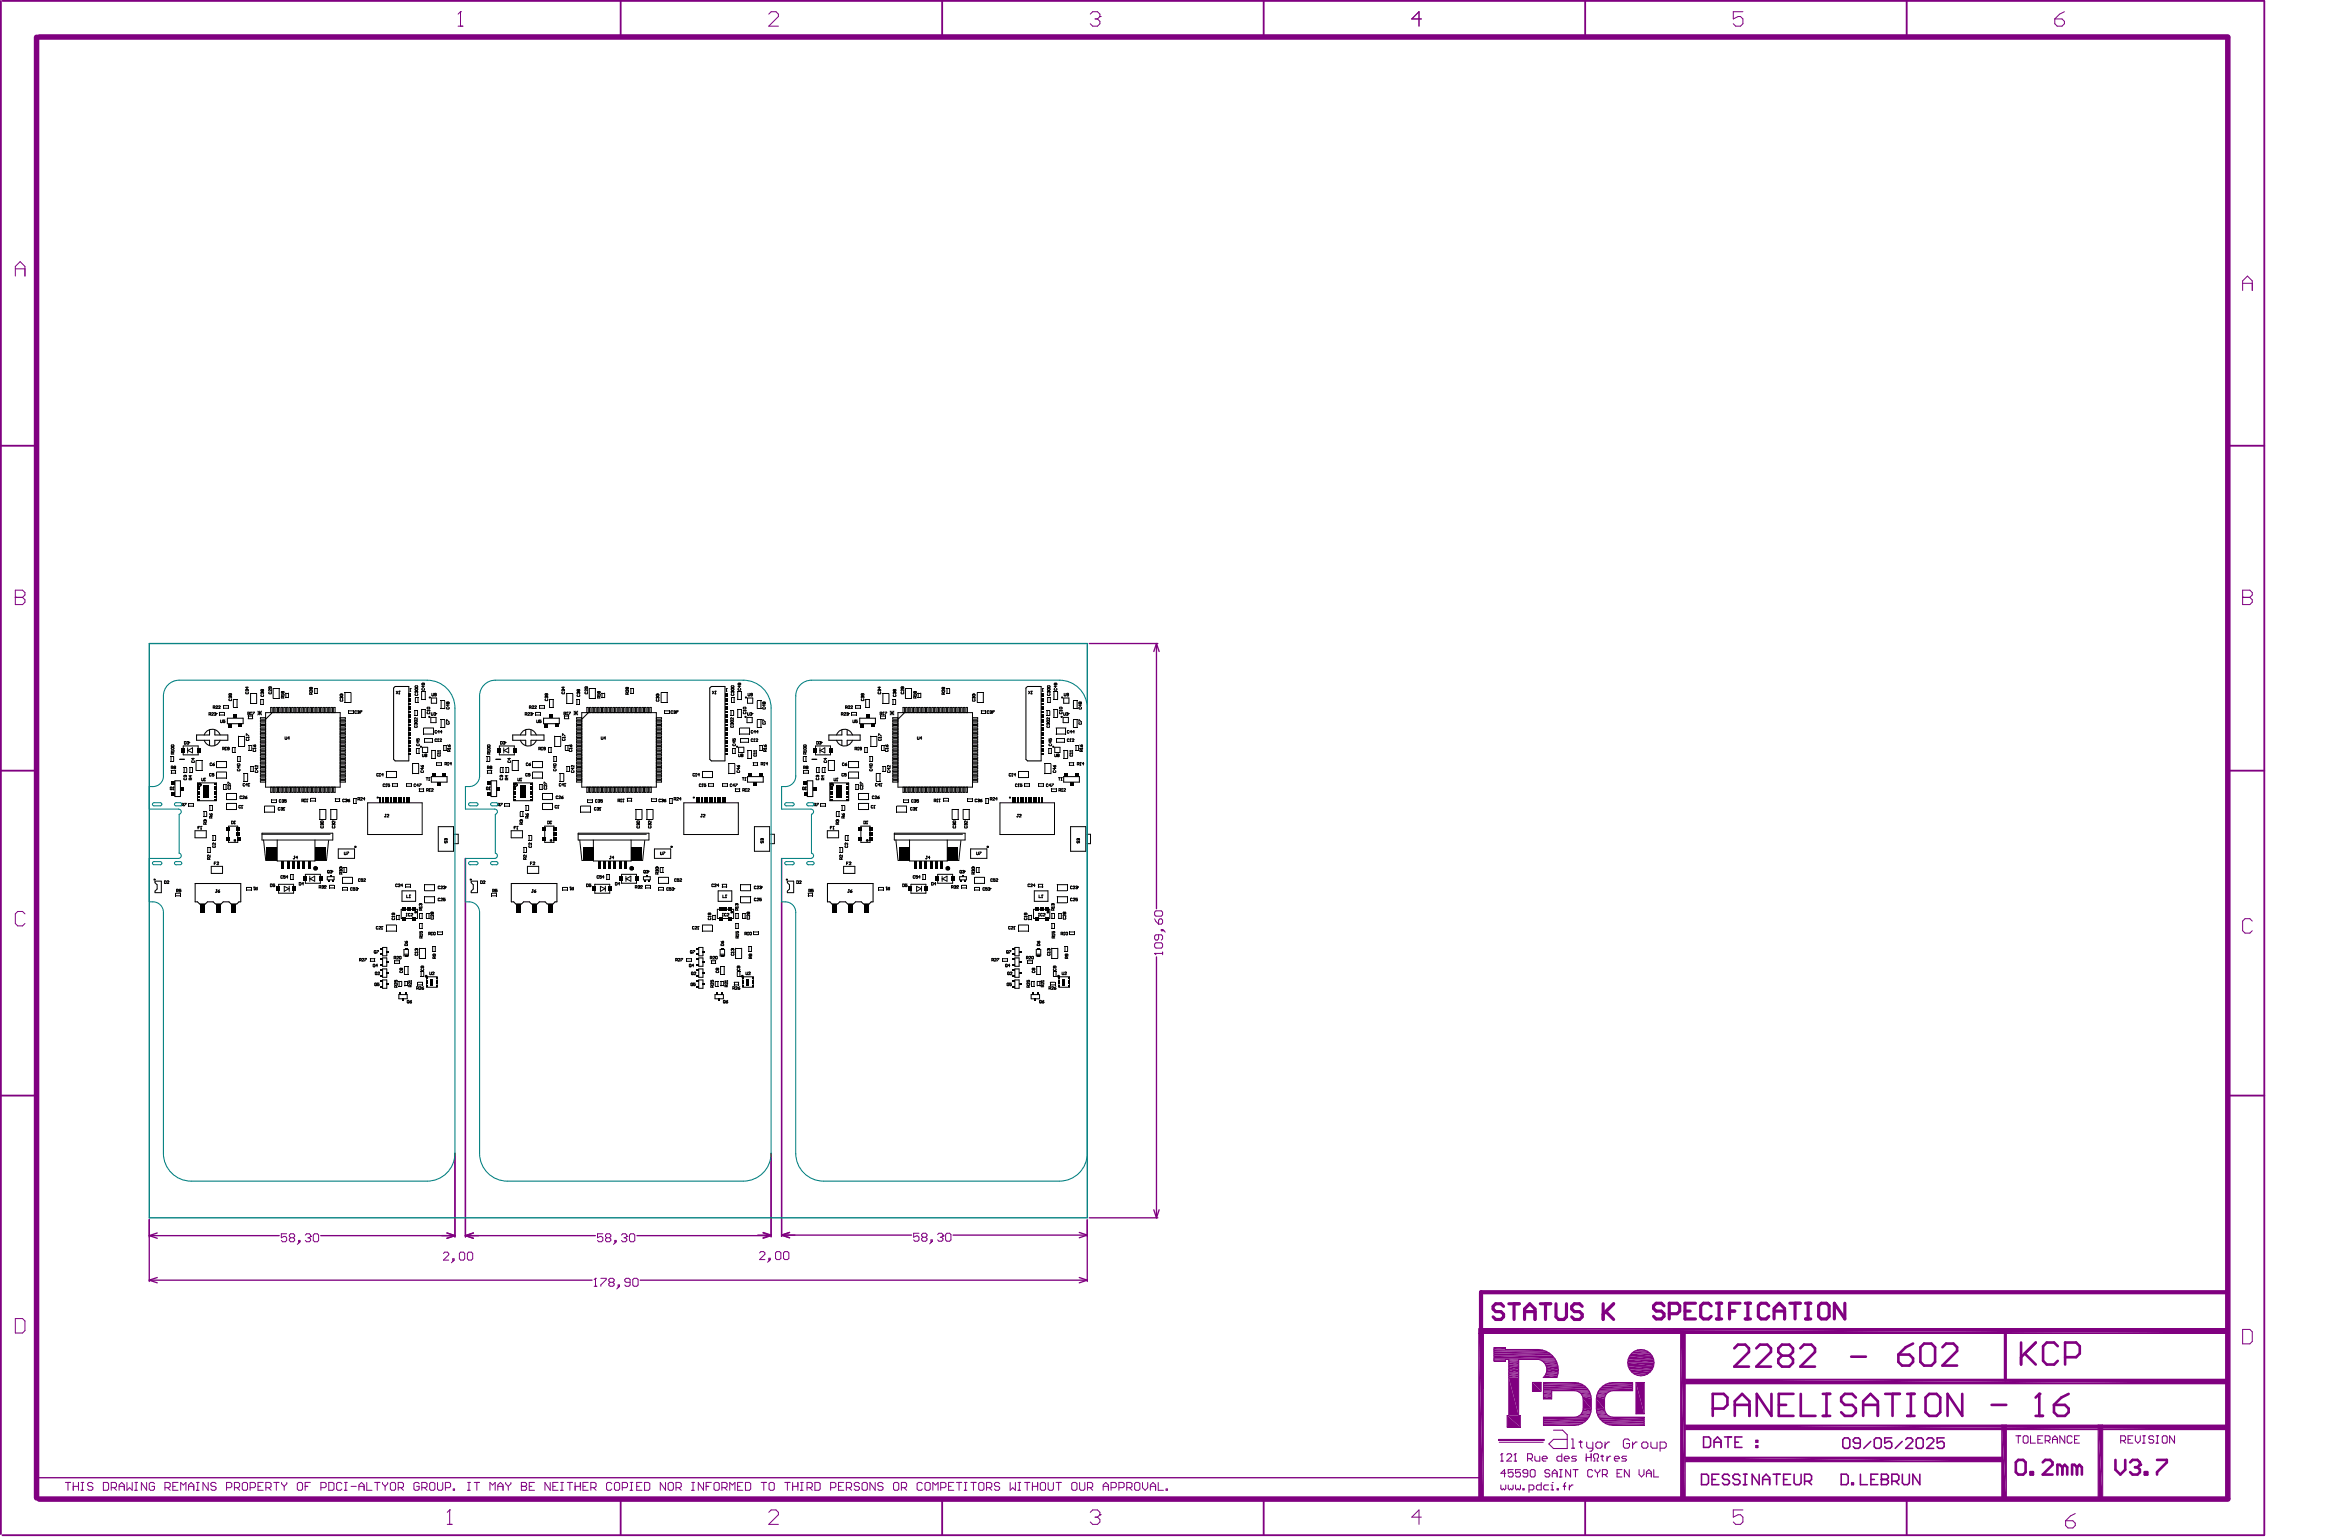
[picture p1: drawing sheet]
<svg xmlns="http://www.w3.org/2000/svg" width="738mm" height="489mm" viewBox="0 0 738 489" stroke-linecap="round" stroke-linejoin="round" font-family="sans-serif">
<g fill="none" stroke="#000" stroke-width=".32">
<path d="M78.1 219.7v.6h.6v-.6M78.3 218.9h.1M78.3 218.9l-.3 .1 .1 .4M78.3 218.9l.1 .1M78.4 218.1v.5l-.4-.4h.8M78.4 219v.2M78.4 219h.4l-.1 .4M83.1 219.7h.1M83.1 219.7l-.3 .2 .2 .4M83.1 219.7l.1 .2M83.2 219h-.4l.2 .4 .2-.1M83.2 219h.5l-.2 .4-.3-.1"/>
<path d="M83.2 219.9h.5l-.2 .4M83.2 219v.3M83.2 219.9v.1M85.5 219.7v.6h.5v-.6M85.7 218.1l-.1 .5-.3-.1 .2-.4h.5v.5M86.2 218.9v.5l-.6-.5-.3 .1 .2 .4M86.6 218.5h2.1M86.7 218.6v3.1M88.6 218.6v3.1M89.7 219.7v.2M89.7 219.7h-.4l.2 .4 .2-.2M89.7 219.7h.5l-.2 .4-.3-.2"/>
<path d="M98.7 218.4h-.4l.1 .4 .3-.2M98.7 218.4h.4l-.1 .4-.3-.2M98.7 218.4v.2M99.1 219.1v.5l-.7-.5v.5M99.1 219.9l-.2 .3M99.9 218.7v1.5M100.7 218.7v1.5M109.4 219.9h2.1M109.5 219.9v3.1M111.4 219.9v3.1M125.8 219.4l.5 .9M126.3 219.4l-.5 .9"/>
<path d="M126.7 219.4h.1M126.7 219.4v.9M126.7 219.4l-.1 .2M130.1 219.4h.3M130.2 218.6h.1M130.2 218.6v.8M130.2 218.6l-.1 .2M131.8 218.7l.7-.1 .1 .4-.7 .1zM131.8 217.9l.7-.2 .1 .4-.7 .2zM132 219.4h.1M132 219.4l-.2 .1 .1 .4M132 219.4l.2 .1"/>
<path d="M132.2 219.5v.2M132.2 219.5h.4l-.1 .4M133.8 219.7v2.4M134.1 218.6v.5l.7-.1-.2-.4M134.3 216.9v.4h-.4l.2-.4h.5v.5M134.3 217.7v.6l-.4-.4h.9M135 219.7v2.4M178.5 219.7v.6l.7-.2-.1-.4M178.6 218.9h.1M178.6 218.9l-.2 .1 .1 .4M178.6 218.9l.2 .1M178.8 218.1v.5l-.4-.4h.8"/>
<path d="M178.8 219h.4l-.1 .4M178.8 219v.2M183.5 219.7h.1M183.5 219.7l-.3 .2 .1 .4M183.5 219.7l.1 .2M183.6 219h-.4l.1 .4 .3-.1M183.6 219h.4l-.1 .4-.3-.1M183.6 219.9h.4l-.1 .4M183.6 219v.3M183.6 219.9v.1M185.8 219.7v.6l.7-.2-.1-.4M186.1 218.1l-.1 .5-.3-.1 .1-.4h.6v.5"/>
<path d="M186.5 218.9v.5l-.7-.5v.5M187 218.5h2.1M187 218.6v3.1M189 218.6v3.1M190.1 219.7v.2M190.1 219.7h-.4l.1 .4 .3-.2M190.1 219.7h.4l-.1 .4-.3-.2M199.1 218.4h-.4l.1 .4 .3-.2M199.1 218.4h.4l-.1 .4-.3-.2M199.1 218.4v.2M199.5 219.1v.5l-.7-.5v.5M199.5 219.9l-.3 .3"/>
<path d="M200.2 218.7v1.5M201.1 218.7v1.5M209.8 219.9h2.1M209.8 219.9v3.1M211.8 219.9v3.1M226.1 219.4l.6 .9M226.7 219.4l-.6 .9M227.1 219.4h.1M227.1 219.4v.9M227.1 219.4l-.1 .2M230.5 219.4h.2M230.6 218.6h.1"/>
<path d="M230.6 218.6v.8M230.6 218.6l-.1 .2M232.1 218.7l.7-.1 .2 .4-.7 .1zM232.1 217.9l.7-.2 .2 .4-.7 .2zM232.4 219.4h.1M232.4 219.4l-.3 .1 .2 .4M232.4 219.4l.1 .1M232.5 219.5v.2M232.5 219.5h.5l-.2 .4M234.2 219.7v2.4M234.4 218.6v.5l.7-.1-.1-.4M234.7 217.7v.6l-.4-.4h.8"/>
<path d="M234.7 216.9v.4h-.4l.1-.4h.6v.5M235.3 219.7v2.4M278.9 219.7v.6h.5v-.6M279 218.9h.1M279 218.9l-.3 .1 .2 .4M279 218.9l.1 .1M279.1 218.1v.5l-.4-.4h.9M279.1 219h.5l-.2 .4M279.1 219v.2M283.8 219.7h.1M283.8 219.7l-.3 .2 .2 .4M283.8 219.7l.2 .2"/>
<path d="M284 219h-.5l.2 .4 .3-.1M284 219h.4l-.2 .4-.2-.1M284 219.9h.4l-.2 .4M284 219v.3M284 219.9v.1M286.2 219.7v.6h.5v-.6M286.5 218.1l-.2 .5-.3-.1 .2-.4h.5v.5M286.9 218.9v.5l-.7-.5v.5M287.3 218.5h2.1M287.4 218.6v3.1M289.3 218.6v3.1M290.5 219.7h.4l-.2 .4-.2-.2"/>
<path d="M290.5 219.7v.2M290.5 219.7h-.5l.2 .4 .3-.2M299.4 218.4h-.4l.2 .4 .2-.2M299.4 218.4h.5l-.2 .4-.3-.2M299.4 218.4v.2M299.9 219.1v.5l-.6-.5-.3 .1 .2 .4M299.9 219.9l-.3 .3M300.6 218.7v1.5M301.4 218.7v1.5M310.1 219.9h2.1M310.2 219.9v3.1M312.1 219.9v3.1"/>
<path d="M326.5 219.4l.5 .9M327 219.4l-.5 .9M327.5 219.4h.1M327.5 219.4v.9M327.5 219.4l-.2 .2M330.8 219.4h.3M331 218.6h.1M331 218.6v.8M331 218.6l-.2 .2M332.5 218.7l.7-.1 .1 .4-.7 .1zM332.5 217.9l.7-.2 .1 .4-.7 .2zM332.8 219.4h.1"/>
<path d="M332.8 219.4l-.3 .1 .1 .4M332.8 219.4l.1 .1M332.9 219.5v.2M332.9 219.5h.4l-.1 .4M334.5 219.7v2.4M334.8 218.6v.5h.5v-.5M335.1 217.7v.6l-.5-.4h.9M335.1 216.9v.4h-.5l.2-.4h.5v.5M335.7 219.7v2.4M54.4 238.4h.1M54.4 236.6l.7-.1 .1 .4-.7 .1zM54.4 237.5l.7-.2 .1 .4-.7 .2z"/>
<path d="M54.4 238.4l.1 .2M54.4 238.4h.8M54.9 239.4l-.1-.5-.4 .1v.4h.8M55.2 238.9l-.3 .2M55.2 238.3v.3M58.2 236.8h4.7v2.9h-4.7zM58.5 235.4l.6 .2-.2 .6h-.4zM59.4 235.6l.4-.2 .1 .3M59.5 238.2l1.6 .8v-1.6l-1.5 .9M59.6 237.4v1.7M59.6 235.8h.2M59.8 235.8v.4l-.4-.1"/>
<path d="M59.9 235.7h.1M59.9 235.7l-.1 .1M66.4 226.8l.5-.1-.1-.4h-.4v.8M66.6 226.8l.3 .3M67.2 226.4h.5l-.5 .7h.5M67.7 224.7h.4l.1-.5-.5-.1v.8M68 224.7l.2 .2M68 226.4l.4-.1 .2 .2M68.3 226.7h.1M68.4 226.7v.4l-.4-.1M68.5 224.2h.6l-.6 .7h.6M68.6 226.5h.1"/>
<path d="M68.6 226.5l-.2 .2M69.3 224.2h.6l-.6 .7h.6M69.6 226.2h1.5M69.6 227h1.5M70 228.6l.2 .8 .4-.1v-.7M70.7 237.8h.4l.1-.4-.5-.2v.9M70.9 224h1.5M70.9 224.8h1.5M71 237.8l.2 .3M71.4 228.6h-.6v.4h.6l-.1 .4-.5-.1M71.5 238.1h.3M71.7 237.2h.1"/>
<path d="M71.7 237.2l-.2 .2M71.7 237.2v.9M72.8 237.7l-.6-.2 .1-.3 .5 .2v.5h-.6M72.8 221.9v.5h.6v-.5M73 221.1h.1M73 221.1l-.3 .1 .1 .4M73 221.1l.1 .1M73.1 220.2v.4h-.4l.1-.4h.6v.6M73.1 221.2h.4l-.1 .4M73.1 221.2v.1M73.8 237.3v1.5M74.1 222v2.5"/>
<path d="M74.6 237.3v1.5M75.2 222.1v2.4M75.6 233.7h2.1M75.6 236.8h2.1M75.7 233.7v3.1M77.6 233.7v3.1M78.2 234.1h.1M78.2 233.6v-.6l.8 .6M78.2 234.1h.8M78.2 234.1l.1 .1M78.3 234.5v.6l.7-.2-.1-.4M78.7 226.7h.4l.1-.5-.5-.1v.8"/>
<path d="M78.7 227.3h1.5M78.8 228.2h1.5M78.9 226.7l.3 .2M79 234v.2M79.1 236.7v1.5M79.5 223.4h2M79.5 220.2h2M79.5 226.9h.3M79.5 220.2v3.2M79.6 226.1h.1M79.6 226.1l-.1 .1M79.6 226.1v.8"/>
<path d="M79.9 236.7v1.5M80.2 226.1h.5l-.5 .8M80.3 237.6h.1M80.3 237.6h.9M80.3 237.6l.2 .1M80.3 236.5l.4 .5M80.5 238v.6l.7-.2-.2-.4M80.7 236.6l.3-.1 .2 .4-.5 .1zM81.2 237.5v.2M81.5 220.2v3.2M81.8 225.8l1.2 1.2M81.8 226.4h1.2"/>
<path d="M82.4 225.8v1.2M82.7 222.2v1.5M83 220.6v.5l.7-.1-.2-.4M83 225.8l-1.2 1.2M83.6 222.2v1.5M84.3 234.5h-1.6v.5h1.6M84.3 226.2h23.7v23.7h-23.7zM84.3 227.8h-1.6v.5h1.6M84.3 228.7h-1.6v.5h1.6M84.3 229.5h-1.6v.5h1.6M84.3 230.3h-1.6v.5h1.6M84.3 231.2h-1.6v.5h1.6"/>
<path d="M84.3 232h-1.6v.5h1.6M84.3 232.8h-1.6v.5h1.6M84.3 233.7h-1.6v.4h1.6M84.3 235.3h-1.6v.5h1.6M84.3 236.2h-1.6v.4h1.6M84.3 237h-1.6v.5h1.6M84.3 238.7h-1.6v.4h1.6M84.3 239.5h-1.6v.5h1.6M84.3 237.8l-1.6 .1v.4h1.6M85.9 226.2v-1.6h.5v1.6l-2.1 2.2M86.6 221.7h2.1M86.8 226.2v-1.6h.4v1.6"/>
<path d="M87.6 226.2v-1.6h.5v1.6M88.4 226.2v-1.6h.5v1.6M89.3 226.2v-1.6h.4v1.6M89.3 220.6h.1M89.3 220.6l.2 .2M89.3 220.6h.9M89.9 221.6l-.2-.5-.4 .1v.4h.9M90.1 226.2v-1.6h.5v1.6M90.2 221.1l-.3 .2M90.2 220.5v.3M90.5 233.9l.1 .8 .4-.1v-.7M90.7 220v1.5"/>
<path d="M90.9 226.2v-1.6h.5v1.6M91.6 220v1.5M91.7 226.2v-1.6h.5v1.6M91.9 234.3h-.6l.4-.4v.8M92.6 226.2v-1.6h.5v1.6M93.4 226.2v-1.6h.5v1.6M94.2 226.2v-1.6h.5v1.6M95.1 226.2v-1.6h.5v1.6M95.9 226.2v-1.6h.5v1.6M96.7 226.2v-1.6h.5v1.6M97.6 226.2v-1.6h.4v1.6M98.4 226.2v-1.6h.5v1.6"/>
<path d="M98.9 220.4l-.2-.5-.4 .1v.4h.8M99.2 226.2v-1.6h.5v1.6M100.1 226.2v-1.6h.4v1.6M100.9 226.2v-1.6h.5v1.6M101.7 226.2v-1.6h.5v1.6M102.6 226.2v-1.6h.4v1.6M103.4 226.2v-1.6h.5v1.6M104.2 226.2v-1.6h.5v1.6M105.1 226.2v-1.6h.4v1.6M105.9 226.2v-1.6h.5v1.6M108 234.5h1.6v.5h-1.6M108 227.8h1.6v.5h-1.6"/>
<path d="M108 228.7h1.6v.5h-1.6M108 229.5h1.6v.5h-1.6M108 230.3h1.6v.5h-1.6M108 231.2h1.6v.5h-1.6M108 232h1.6v.5h-1.6M108 232.8h1.6v.5h-1.6M108 233.7h1.6v.4h-1.6M108 235.3h1.6v.5h-1.6M108 236.2h1.6v.4h-1.6M108 237h1.6v.5h-1.6M108 237.8h1.6v.5h-1.6M108 238.7h1.6v.4h-1.6"/>
<path d="M108 239.5h1.6v.5h-1.6M108.1 222v.6l.7-.1-.1-.5M108.2 221.2h.1M108.2 220.4h.1M108.2 221.2l-.2 .2 .1 .4M108.2 220.4l-.2 .1 .1 .4M108.2 221.2l.2 .2M108.2 220.4l.2 .1M108.4 220.5h.4l-.1 .4M108.4 221.4h.4l-.1 .4M108.4 220.5v.2M108.4 221.4v.1"/>
<path d="M109.4 223h2.1M110.7 225.7h1.5M110.7 226.5h1.5M113.2 225.8h-.6v.6h.6M113.5 225.8l.4-.1 .1 .2M113.7 226.1h.2M113.9 226.1v.4l-.4-.1M114 225.9h.1M114 225.9l-.1 .2M114.3 225.7h.6l-.6 .8M126.6 220.3h.3M131.6 228.8l.7-.1 .1 .4-.7 .2z"/>
<path d="M131.7 225.7v1.5M131.7 230.4v.5h.6v-.5M131.8 221.5v1.5M131.9 229.5h.1M131.9 229.5l-.3 .2 .1 .4M131.9 229.5l.1 .2M131.9 220.2v.6h.6v-.6M132 229.7h.4l-.1 .4M132 229.7v.1M132.2 237.7v1.5M132.3 234.5v.6h.4v-.6l.4 .2-.1 .4M132.4 236.2v.5l.7-.1-.1-.4"/>
<path d="M132.4 227.9v.5l-.7-.5v.5M132.5 225.7v1.5M132.7 221.5v1.5M132.7 235.4v.5l-.4-.4h.8M133 237.7v1.5M133.8 225.2v2.4M134.1 237.2h1.7v1.7h-1.7zM134.1 239.4l.1 .8 .4-.1v-.7M134.5 231v2.1M134.5 233.1h3.1M134.5 231.1h3.1M134.7 235.6h2.4"/>
<path d="M134.7 234.5h2.5M135 225.2v2.4M135.1 239.8v-.4l.4 .1-.2 .3M135.1 239.8v.4l.4-.1-.2-.3M135.1 239.8h.2M135.6 225.6h.1M135.6 224.7l.7-.2 .1 .4-.7 .2zM135.6 225.6h.8M135.6 225.6l.1 .2M135.7 226v.6l.7-.1-.1-.5M136.4 225.5v.3M136.8 227.8h1.6v1.6h-1.6z"/>
<path d="M136.9 221.6h1.7v1.7h-1.7zM136.9 226.3l.2 .8 .4-.1v-.7M137 238.2v2.4M137.1 220.1l.1 .8 .4-.1v-.7M137.7 231v2.1M137.8 226.4l.4-.1 .1 .2M138 226.7h.2M138.2 226.7v.4l-.4-.1M138.2 238.2v2.4M138.3 226.5h.1M138.3 226.5l-.1 .2M138.5 220.5h-.4v-.4l.4 .1v.6h-.6"/>
<path d="M138.6 232.1h-.5v.5h.5M138.6 234.7h-.5v.6h.5M138.9 235.4h.3M138.9 239.1h.1M138.9 238.4h.1M138.9 239.1h.8M138.9 239.1l.2 .1M138.9 238.4h.8M138.9 238.4l.2 .1M139.1 234.6h.1M139.1 234.6v.8M139.1 234.6l-.2 .1"/>
<path d="M139.1 239.5v.6l.6-.2-.1-.4M139.5 232.3h-.6l.4-.4v.9M139.6 234.7h.6l-.6 .7h.6M139.7 238.3v.2M139.7 239v.2M140 222.6v2.4M140 228.6v2.4M140.3 232.3h-.6l.5-.4v.9M140.8 236.7v1.5M141.2 222.6v2.4M141.2 228.6v2.4M141.7 236.7v1.5"/>
<path d="M141.7 229.1v-.6l.9 .6M141.9 224.5v.6l.7-.1-.2-.5M141.9 229.4v.5l.7-.1-.2-.4M142.1 237.6h.1M142.1 237.6h.8M142.1 237.6l.1 .1M142.1 236.5l.4 .5M142.2 223h.4l-.2 .4-.2-.1M142.2 223h-.5l.2 .4 .3-.1M142.2 223.7v.6l-.5-.4h.9M142.2 223v.3M142.5 236.6l.3-.1 .1 .4-.4 .1z"/>
<path d="M142.6 238.6l-.1-.6-.4 .2v.4h.8M142.9 238l-.3 .3M142.9 237.5v.2M154.7 238.4h.1M154.7 236.6l.7-.1 .2 .4-.7 .1zM154.7 238.4h.9M154.7 237.5l.7-.2 .2 .4-.7 .2zM154.7 238.4l.2 .2M155.3 239.4l-.2-.5-.4 .1v.4h.9M155.6 238.9l-.3 .2M155.6 238.3v.3M158.5 236.8h4.8v2.9h-4.8z"/>
<path d="M158.9 235.4l.5 .2-.1 .6h-.4zM159.7 235.6l.4-.2 .2 .3M159.9 238.2l1.6 .8v-1.6l-1.5 .9M159.9 237.4v1.7M160 235.8h.1M160.1 235.8v.4l-.4-.1M160.3 235.7h.1M160.3 235.7l-.2 .1M166.7 226.8h.4l.2-.4-.6-.1v.8M167 226.8l.3 .3M167.5 226.4h.6l-.6 .7h.6M168 224.7h.5l.1-.5-.6-.1v.8"/>
<path d="M168.3 224.7l.3 .2M168.4 226.4l.4-.1 .1 .2M168.7 226.7h.1M168.8 226.7v.4l-.4-.1M168.9 224.2h.5l-.5 .7h.5M168.9 226.5h.1M168.9 226.5l-.1 .2M169.7 224.2h.6l-.6 .7h.6M170 226.2h1.5M170 227h1.5M170.4 228.6l.1 .8 .4-.1v-.7M171 237.8h.5l.1-.4-.6-.2v.9"/>
<path d="M171.3 224h1.5M171.3 224.8h1.5M171.3 237.8l.3 .3M171.8 228.6h-.6v.4h.6l-.2 .4-.4-.1M171.9 238.1h.2M172 237.2h.1M172 237.2l-.1 .2M172 237.2v.9M173.1 237.7h-.4v-.5l.4 .2v.5h-.5M173.2 221.9v.5h.5v-.5M173.3 221.1h.1M173.3 221.1l-.3 .1 .2 .4"/>
<path d="M173.3 221.1l.2 .1M173.5 220.2v.4h-.5l.2-.4h.5v.6M173.5 221.2h.4l-.2 .4M173.5 221.2v.1M174.1 237.3v1.5M174.4 222v2.5M174.9 237.3v1.5M175.6 222.1v2.4M176 233.7h2.1M176 236.8h2.1M176.1 233.7v3.1M178 233.7v3.1"/>
<path d="M178.5 234.1h.1M178.5 234.1h.9M178.5 233.6v-.6l.9 .6M178.5 234.1l.2 .1M178.7 234.5v.6l.7-.2-.2-.4M179 226.7h.4l.2-.5-.6-.1v.8M179.1 227.3h1.5M179.1 228.2h1.5M179.3 226.7l.3 .2M179.4 234v.2M179.4 236.7v1.5M179.8 223.4h2.1"/>
<path d="M179.8 220.2h2.1M179.9 226.9h.2M179.9 220.2v3.2M180 226.1h.1M180 226.1v.8M180 226.1l-.1 .1M180.3 236.7v1.5M180.6 226.1h.5l-.5 .8M180.7 237.6h.1M180.7 237.6h.8M180.7 237.6l.1 .1M180.7 236.5l.4 .5"/>
<path d="M180.8 238v.6h.6v-.6M181.1 236.6l.3-.1 .1 .4-.4 .1zM181.5 237.5v.2M181.8 220.2v3.2M182.2 226.4h1.2M182.2 225.8l1.2 1.2M182.8 225.8v1.2M183.1 222.2v1.5M183.3 220.6v.5l.7-.1-.1-.4M183.4 225.8l-1.2 1.2M183.9 222.2v1.5M184.7 234.5h-1.7v.5h1.7"/>
<path d="M184.7 226.2h23.6v23.7h-23.6zM184.7 227.8h-1.7v.5h1.7M184.7 228.7h-1.7v.5h1.7M184.7 229.5h-1.7v.5h1.7M184.7 230.3h-1.7v.5h1.7M184.7 231.2h-1.7v.5h1.7M184.7 232h-1.7v.5h1.7M184.7 232.8h-1.7v.5h1.7M184.7 233.7h-1.7v.4h1.7M184.7 235.3h-1.7v.5h1.7M184.7 236.2h-1.7v.4h1.7M184.7 237h-1.7v.5h1.7"/>
<path d="M184.7 238.7h-1.7v.4h1.7M184.7 239.5h-1.7v.5h1.7M184.7 237.8l-1.7 .1v.4h1.7M186.3 226.2v-1.6h.4v1.6M186.8 226.2l-2.1 2.2M187 221.7h2.1M187.1 226.2v-1.6h.5v1.6M188 226.2v-1.6h.4v1.6M188.8 226.2v-1.6h.4v1.6M189.6 226.2v-1.6h.5v1.6M189.7 220.6h.1M189.7 220.6h.8"/>
<path d="M189.7 220.6l.1 .2M190.2 221.6l-.1-.5-.4 .1v.4h.8M190.5 226.2v-1.6h.4v1.6M190.5 221.1l-.3 .2M190.5 220.5v.3M190.8 233.9l.2 .8 .4-.1v-.7M191.1 220v1.5M191.3 226.2v-1.6h.4v1.6M191.9 220v1.5M192.1 226.2v-1.6h.5v1.6M192.2 234.3h-.5l.4-.4v.8M193 226.2v-1.6h.4v1.6"/>
<path d="M193.8 226.2v-1.6h.4v1.6M194.6 226.2v-1.6h.5v1.6M195.4 226.2v-1.6h.5v1.6M196.2 226.2v-1.6h.5l.1 1.6M197.1 226.2v-1.6h.5v1.6M197.9 226.2v-1.6h.5v1.6M198.8 226.2v-1.6h.5v1.6M199.2 220.4l-.1-.5-.4 .1v.4h.8M199.6 226.2v-1.6h.5v1.6M200.4 226.2v-1.6h.5v1.6M201.3 226.2v-1.6h.4v1.6M202.1 226.2v-1.6h.4v1.6"/>
<path d="M202.9 226.2v-1.6h.5v1.6M203.8 226.2v-1.6h.4v1.6M204.6 226.2v-1.6h.4v1.6M205.4 226.2v-1.6h.5v1.6M206.3 226.2v-1.6h.4v1.6M208.3 234.5h1.7v.5h-1.7M208.3 227.8h1.7v.5h-1.7M208.3 228.7h1.7v.5h-1.7M208.3 229.5h1.7v.5h-1.7M208.3 230.3h1.7v.5h-1.7M208.3 231.2h1.7v.5h-1.7M208.3 232h1.7v.5h-1.7"/>
<path d="M208.3 232.8h1.7v.5h-1.7M208.3 233.7h1.7v.4h-1.7M208.3 235.3h1.7v.5h-1.7M208.3 236.2h1.7v.4h-1.7M208.3 237h1.7v.5h-1.7M208.3 237.8h1.7v.5h-1.7M208.3 238.7h1.7v.4h-1.7M208.3 239.5h1.7v.5h-1.7M208.5 222v.6l.7-.1-.2-.5M208.6 221.2h.1M208.6 220.4h.1M208.6 220.4l-.3 .1 .2 .4"/>
<path d="M208.6 221.2l-.3 .2 .2 .4M208.6 221.2l.1 .2M208.6 220.4l.1 .1M208.7 221.4h.5l-.2 .4M208.7 220.5h.5l-.2 .4M208.7 220.5v.2M208.7 221.4v.1M209.8 223h2.1M211.1 225.7h1.5M211.1 226.5h1.5M213.5 225.8h-.5v.6h.5M213.8 225.8l.4-.1 .2 .2"/>
<path d="M214.1 226.1h.1M214.2 226.1v.4l-.4-.1M214.4 225.9h.1M214.4 225.9l-.2 .2M214.7 225.7h.5l-.5 .8M227 220.3h.2M232 228.8l.6-.1 .2 .4-.7 .2zM232 225.7v1.5M232.1 230.4v.5l.7-.1-.2-.4M232.2 221.5v1.5M232.2 229.5h.1M232.2 229.5l-.2 .2 .1 .4"/>
<path d="M232.2 229.5l.2 .2M232.3 220.2v.6l.7-.2-.2-.4M232.4 229.7h.4l-.2 .4M232.4 229.7v.1M232.5 237.7v1.5M232.6 234.5v.6h.4v-.6l.4 .2-.1 .4M232.8 236.2v.5l.6-.1-.1-.4M232.8 227.9v.5l-.6-.5-.2 .1 .1 .4M232.9 225.7v1.5M233 221.5v1.5M233 235.4v.5l-.4-.4h.8M233.4 237.7v1.5"/>
<path d="M234.2 225.2v2.4M234.4 237.2h1.7v1.7h-1.7zM234.4 239.4l.2 .8 .4-.1v-.7M234.8 233.1h3.2M234.8 231v2.1M234.9 231.1h3.1M235.1 235.6h2.4M235.1 234.5h2.4M235.3 225.2v2.4M235.4 239.8v-.4l.4 .1-.1 .3M235.4 239.8v.4l.4-.1-.1-.3M235.4 239.8h.3"/>
<path d="M235.9 225.6h.1M235.9 225.6h.9M235.9 224.7l.7-.2 .2 .4-.7 .2zM235.9 225.6l.2 .2M236.1 226v.6l.7-.1-.2-.5M236.8 225.5v.3M237.1 227.8h1.7v1.6h-1.7zM237.3 221.6h1.6v1.7h-1.6zM237.3 226.3l.1 .8 .4-.1v-.7M237.4 238.2v2.4M237.4 220.1l.2 .8 .4-.1v-.7M238 231v2.1"/>
<path d="M238.1 226.4l.4-.1 .2 .2M238.4 226.7h.1M238.5 226.7v.4l-.4-.1M238.5 238.2v2.4M238.7 226.5h.1M238.7 226.5l-.2 .2M238.8 220.5h-.4v-.4l.4 .1v.6h-.5M239 234.7h-.6l.2 .7 .4-.1M239 232.1h-.6l.2 .7 .4-.2M239.3 235.4h.3M239.3 239.1h.1M239.3 238.4h.1"/>
<path d="M239.3 239.1h.8M239.3 238.4h.8M239.3 239.1l.1 .1M239.3 238.4l.1 .1M239.4 234.6h.1M239.4 234.6v.8M239.4 234.6l-.1 .1M239.4 239.5v.6l.7-.2-.1-.4M239.8 232.3h-.5l.4-.4v.9M240 234.7h.5l-.5 .7h.5M240.1 238.3v.2M240.1 239v.2"/>
<path d="M240.4 222.6v2.4M240.4 228.6v2.4M240.7 232.3h-.6l.4-.4v.9M241.2 236.7v1.5M241.5 222.6v2.4M241.5 228.6v2.4M242 236.7v1.5M242.1 229.1v-.6l.8 .6M242.2 224.5v.6l.7-.1-.1-.5M242.2 229.4v.5l.7-.1-.1-.4M242.4 237.6h.1M242.4 237.6h.9"/>
<path d="M242.4 237.6l.2 .1M242.4 236.5l.5 .5M242.5 223.7v.6l-.4-.4h.8M242.5 223h-.4l.1 .4 .3-.1M242.5 223h.4l-.1 .4-.3-.1M242.5 223v.3M242.9 236.6l.2-.1 .2 .4-.4 .1zM243 238.6l-.1-.6-.5 .2v.4h.9M243.3 238l-.3 .3M243.3 237.5v.2M255.1 238.4h.1M255.1 236.6l.7-.1 .1 .4-.7 .1z"/>
<path d="M255.1 238.4h.8M255.1 237.5l.7-.2 .1 .4-.7 .2zM255.1 238.4l.1 .2M255.6 239.4l-.1-.5-.4 .1v.4h.8M255.9 238.9l-.3 .2M255.9 238.3v.3M258.9 236.8h4.7v2.9h-4.7zM259.2 235.4l.6 .2-.1 .6h-.5zM260.1 235.6l.4-.2 .1 .3M260.2 238.2l1.6 .8v-1.6l-1.4 .9M260.3 237.4v1.7M260.4 235.8h.1"/>
<path d="M260.5 235.8v.4l-.4-.1M260.6 235.7h.1M260.6 235.7l-.1 .1M267.1 226.8l.5-.1-.1-.4h-.4v.8M267.3 226.8l.3 .3M267.9 226.4h.6l-.6 .7h.6M268.4 224.7h.4l.2-.5-.6-.1v.8M268.7 224.7l.3 .2M268.7 226.4l.4-.1 .2 .2M269 226.7h.1M269.1 226.7v.4l-.4-.1M269.2 224.2h.6l-.6 .7h.6"/>
<path d="M269.3 226.5h.1M269.3 226.5l-.2 .2M270.1 224.2h.5l-.5 .7h.5M270.3 226.2h1.5M270.3 227h1.5M270.7 228.6l.2 .8 .4-.1v-.7M271.4 237.8h.4l.2-.4-.6-.2v.9M271.6 224h1.5M271.6 224.8h1.5M271.7 237.8l.3 .3M272.1 228.6h-.5v.4l.4-.1 .1 .4h-.5M272.2 238.1h.3"/>
<path d="M272.4 237.2h.1M272.4 237.2l-.2 .2M272.4 237.2v.9M273.5 237.7l-.6-.2 .2-.3 .4 .2v.5h-.6M273.5 221.9v.5h.6v-.5M273.7 221.1h.1M273.7 221.1l-.3 .1 .1 .4M273.7 221.1l.1 .1M273.8 220.2v.4h-.4l.1-.4h.6v.6M273.8 221.2h.4l-.1 .4M273.8 221.2v.1M274.5 237.3v1.5"/>
<path d="M274.8 222v2.5M275.3 237.3v1.5M276 222.1v2.4M276.3 233.7h2.1M276.3 236.8h2.1M276.4 233.7v3.1M278.4 233.7v3.1M278.9 234.1h.1M278.9 234.1h.8M278.9 233.6v-.6l.8 .6M278.9 234.1l.1 .1M279 234.5v.6l.7-.2-.1-.4"/>
<path d="M279.4 226.7h.4l.1-.5-.5-.1v.8M279.5 227.3h1.4M279.5 228.2h1.5M279.7 226.7l.2 .2M279.7 234v.2M279.8 236.7v1.5M280.2 223.4h2.1M280.2 220.2h2.1M280.2 226.9h.3M280.3 220.2v3.2M280.4 226.1h.1M280.4 226.1l-.2 .1"/>
<path d="M280.4 226.1v.8M280.6 236.7v1.5M280.9 226.1h.6l-.6 .8M281 237.6h.1M281 237.6h.9M281 237.6l.2 .1M281 236.5l.5 .5M281.2 238v.6l.7-.2-.2-.4M281.5 236.6l.2-.1 .2 .4-.4 .1zM281.9 237.5v.2M282.2 220.2v3.2M282.5 226.4h1.2"/>
<path d="M282.5 225.8l1.2 1.2M283.1 225.8v1.2M283.5 222.2v1.5M283.7 220.6v.5l.7-.1-.2-.4M283.7 225.8l-1.2 1.2M284.3 222.2v1.5M285 234.5h-1.6v.5h1.6M285 226.2h23.7v23.7h-23.7zM285 227.8h-1.6v.5h1.6M285 228.7h-1.6v.5h1.6M285 229.5h-1.6v.5h1.6M285 230.3h-1.6v.5h1.6"/>
<path d="M285 231.2h-1.6v.5h1.6M285 232h-1.6v.5h1.6M285 232.8h-1.6v.5h1.6M285 233.7h-1.6v.4h1.6M285 235.3h-1.6v.5h1.6M285 236.2h-1.6v.4h1.6M285 237h-1.6v.5h1.6M285 238.7h-1.6v.4h1.6M285 239.5h-1.6v.5h1.6M285 237.8l-1.6 .1v.4h1.6M286.6 226.2v-1.6h.5v1.6l-2.1 2.2M287.3 221.7h2.1"/>
<path d="M287.5 226.2v-1.6h.4v1.6M288.3 226.2v-1.6h.5v1.6M289.1 226.2v-1.6h.5v1.6M290 226.2v-1.6h.4v1.6M290 220.6h.1M290 220.6h.9M290 220.6l.2 .2M290.6 221.6l-.1-.5-.5 .1v.4h.9M290.8 226.2v-1.6h.5v1.6M290.9 220.5v.3M290.9 221.1l-.3 .2M291.2 233.9l.1 .8 .5-.1v-.7"/>
<path d="M291.5 220v1.5M291.6 226.2v-1.6h.5v1.6M292.3 220v1.5M292.5 226.2v-1.6h.4v1.6M292.6 234.3h-.6l.4-.4v.8M293.3 226.2v-1.6h.5v1.6M294.1 226.2v-1.6h.5v1.6M295 226.2v-1.6h.4v1.6M295.8 226.2v-1.6h.5v1.6M296.6 226.2v-1.6h.5v1.6M297.5 226.2v-1.6h.4v1.6M298.3 226.2v-1.6h.5v1.6"/>
<path d="M299.1 226.2v-1.6h.5v1.6M299.6 220.4l-.2-.5-.4 .1v.4h.9M299.9 226.2v-1.6h.5v1.6M300.8 226.2v-1.6h.5v1.6M301.6 226.2v-1.6h.5v1.6M302.4 226.2v-1.6h.5v1.6M303.3 226.2v-1.6h.5v1.6M304.1 226.2v-1.6h.5v1.6M304.9 226.2v-1.6h.5v1.6M305.8 226.2v-1.6h.4v1.6M306.6 226.2v-1.6h.5v1.6M308.7 234.5h1.6v.5h-1.6"/>
<path d="M308.7 227.8h1.6v.5h-1.6M308.7 228.7h1.6v.5h-1.6M308.7 229.5h1.6v.5h-1.6M308.7 230.3h1.6v.5h-1.6M308.7 231.2h1.6v.5h-1.6M308.7 232h1.6v.5h-1.6M308.7 232.8h1.6v.5h-1.6M308.7 233.7h1.6v.4h-1.6M308.7 235.3h1.6v.5h-1.6M308.7 236.2h1.6v.4h-1.6M308.7 237h1.6v.5h-1.6M308.7 237.8h1.6v.5h-1.6"/>
<path d="M308.7 238.7h1.6v.4h-1.6M308.7 239.5h1.6v.5h-1.6M308.8 222v.6l.7-.1-.1-.5M309 221.2h.1M309 220.4h.1M309 220.4l-.3 .1 .1 .4M309 221.2l-.3 .2 .1 .4M309 221.2l.1 .2M309 220.4l.1 .1M309.1 221.4h.4l-.1 .4M309.1 220.5h.4l-.1 .4M309.1 220.5v.2"/>
<path d="M309.1 221.4v.1M310.1 223h2.1M311.4 225.7h1.5M311.4 226.5h1.5M313.9 225.8h-.5v.6h.5M314.2 225.8l.4-.1 .1 .2M314.5 226.1h.1M314.6 226.1v.4l-.4-.1M314.7 225.9h.1M314.7 225.9l-.1 .2M315 225.7h.6l-.6 .8M327.3 220.3h.3"/>
<path d="M332.3 228.8l.7-.1 .1 .4-.7 .2zM332.4 225.7v1.5M332.4 230.4v.5h.6v-.5M332.6 221.5v1.5M332.6 229.5h.1M332.6 229.5l-.3 .2 .1 .4M332.6 229.5l.1 .2M332.6 220.2v.6h.6v-.6M332.7 229.7h.4l-.1 .4M332.7 229.7v.1M332.9 237.7v1.5M333 234.5v.6h.4v-.6l.4 .2-.1 .4"/>
<path d="M333.1 236.2v.5l.7-.1-.1-.4M333.1 227.9v.5l-.5-.5-.3 .1 .1 .4M333.2 225.7v1.5M333.4 221.5v1.5M333.4 235.4v.5l-.4-.4h.8M333.7 237.7v1.5M334.5 225.2v2.4M334.8 237.2h1.7v1.7h-1.7zM334.8 239.4l.1 .8 .5-.1v-.7M335.2 233.1h3.1M335.2 231v2.1M335.2 231.1h3.2"/>
<path d="M335.4 235.6h2.5M335.5 234.5h2.4M335.7 225.2v2.4M335.8 239.8v-.4l.4 .1-.1 .3M335.8 239.8v.4l.4-.1-.1-.3M335.8 239.8h.3M336.3 225.6h.1M336.3 225.6h.8M336.3 224.7l.7-.2 .1 .4-.7 .2zM336.3 225.6l.1 .2M336.4 226v.6l.7-.1-.1-.5M337.1 225.5v.3"/>
<path d="M337.5 227.8h1.6v1.6h-1.6zM337.6 221.6h1.7v1.7h-1.7zM337.6 226.3l.2 .8 .4-.1v-.7M337.7 238.2v2.4M337.8 220.1l.1 .8 .5-.1v-.7M338.4 231v2.1M338.5 226.4l.4-.1 .1 .2M338.7 226.7h.2M338.9 226.7v.4l-.4-.1M338.9 238.2v2.4M339 226.5h.1M339 226.5l-.1 .2"/>
<path d="M339.2 220.5h-.4v-.4l.4 .1v.6h-.6M339.4 234.7h-.6l.1 .7 .5-.1M339.4 232.1h-.6l.1 .7 .5-.2M339.6 235.4h.3M339.6 239.1h.1M339.6 238.4h.1M339.6 239.1h.9M339.6 238.4h.9M339.6 239.1l.2 .1M339.6 238.4l.2 .1M339.8 234.6h.1M339.8 234.6v.8"/>
<path d="M339.8 234.6l-.2 .1M339.8 239.5v.6l.7-.2-.2-.4M340.2 232.3h-.6l.4-.4v.9M340.3 234.7h.6l-.6 .7h.6M340.5 238.3v.2M340.5 239v.2M340.7 222.6v2.4M340.7 228.6v2.4M341 232.3h-.5l.4-.4v.9M341.5 236.7v1.5M341.9 222.6v2.4M341.9 228.6v2.4"/>
<path d="M342.4 236.7v1.5M342.5 229.1v-.6l.8 .6M342.6 224.5v.6l.7-.1-.1-.5M342.6 229.4v.5l.7-.1-.1-.4M342.8 237.6h.1M342.8 237.6h.8M342.8 237.6l.1 .1M342.8 236.5l.4 .5M342.9 223.7v.6l-.4-.4h.8M342.9 223h-.4l.1 .4 .3-.1M342.9 223h.4l-.1 .4-.3-.1M342.9 223v.3"/>
<path d="M343.2 236.6l.3-.1 .1 .4-.4 .1zM343.3 238.6l-.1-.6-.4 .2v.4h.8M343.6 238l-.3 .3M343.6 237.5v.2M54 250h.6l-.1 .7-.5-.1zM54.3 240.2v1.5M54.3 244.6h1.5M54.3 245.5h1.5M54.3 250.4l.3 .3M54.4 243.8h.4l.1-.4-.5-.2v.9M54.6 243.8l.3 .3M54.9 250.7h.2"/>
<path d="M55 249.9h.1M55 249.9v.8M55 249.9l-.1 .1M55.1 240.2v1.5M55.3 243.6h.3M55.3 243.6v.5l.5-.2-.2-.3M55.3 243.6v-.4l.5 .2-.2 .2M57.7 255.6h.4l.2-.4-.6-.2v.9M58 255.6l.3 .3M58.4 243.8v1.5M58.5 247v.6h.6v-.6M58.5 255h.6l-.6 .9"/>
<path d="M58.6 246.2h.1M58.6 246.2l-.2 .1 .1 .4M58.6 246.2l.2 .1M58.8 246.3h.4l-.1 .4M58.8 246.3v.1M59.3 243.8v1.5M59.8 255.1h1.5M59.8 256h1.5M60.3 243.8v1.5M60.4 246.2v.5l-.4-.4h.9M60.6 247.6l-.2-.6-.4 .1v.5h.9M60.9 247l-.3 .3"/>
<path d="M61 241.5v.6l.7-.2-.1-.4M61.1 243.8v1.5M61.3 240.7v.5l-.4-.4h.8M62.1 244.7h2.1M62.1 241.5h2.1M62.2 241.5v3.1M62.7 248.6h6v5.6h-6zM64 247.1l.2 .8 .4-.1v-.7M64.2 241.5v3.2M64.8 257.8v1.5M64.9 247.9h.2M65 247.1h.1"/>
<path d="M65 247.1v.8M65 247.1l-.1 .1M65.6 257.8v1.5M66.5 258.3l.4 .6M66.6 255.8v1.5M66.9 258.5l.3-.2 .2 .4-.5 .2zM67.1 245.7h-.6l.2 .7 .4-.1M67.1 259.7l-.2-.6-.4 .2v.4h.9M67.2 242.4h-.5l.1 .7 .4-.2M67.4 259.1l-.3 .3M67.4 255.8v1.5M67.5 242.6h.4l.2 .3-.4 .2z"/>
<path d="M67.9 245.6h-.5v.4h.5l-.1 .4-.4-.1M68.1 242.2l-.6 .4M68.8 247h3.1M68.8 243.7h3.1M68.8 241.7v2.1M68.8 245v2.1M68.8 245.1h3.1M68.8 241.8h3.1M70.9 249.1v1.5M71.8 249.1v1.5M71.9 257h3.1M71.9 253.8h3.1"/>
<path d="M71.9 241.7v2.1M71.9 245v2.1M71.9 251.8v2.1M71.9 255v2.1M71.9 255.1h3.2M71.9 251.9h3.2M72.3 248.9v-.6l.9 .6M72.5 250v.6l.7-.2-.2-.4M73.2 249.2v.5l-.6-.5-.3 .1 .2 .4M75.1 251.8v2.1M75.1 255v2.1M75.3 242.7l.7-.2 .2 .4-.7 .2z"/>
<path d="M75.4 240.2v1.5M75.5 244.2v.5l.7-.1-.2-.4M75.8 243.3v.6l-.5-.4h.9M76.3 240.2v1.5M76.4 255.8h-.6v.6h.6M76.7 256.5h.2M76.7 252.9h-.5v.5h.5M76.8 255.7h.1M76.8 255.7v.8M76.8 255.7l-.1 .1M77 252.9h.6l-.6 .6h.6M77.4 245.5v2.4"/>
<path d="M77.7 248.9h-.5v.5h.5M77.8 253.1h.5l.1 .3-.4 .1zM78.4 252.7l-.6 .4M78.6 249.1h-.6l.4-.4v.9M78.6 245.5v2.5M78.8 249.6h.3M79 248.7h.1M79 248.7v.9M79 248.7l-.2 .2M79.6 243.3v1.5M80.4 243.3v1.5M81.1 244.7v.5l.7-.1-.1-.4"/>
<path d="M81.4 243.8v.6l-.4-.4h.8M81.8 243v.6l-.5-.6-.3 .1 .1 .5M83.9 255.8v2.1M83.9 257.8h3.2M84 255.9h3.1M84.3 240.4h-1.6v.4h1.6M84.3 241.2h-1.6v.4h1.6M84.3 242h-1.6v.5h1.6M84.3 242.8h-1.6v.5h1.6M84.3 243.7h-1.6v.4h1.6M84.3 244.5h-1.6v.5h1.6M84.3 245.3h-1.6v.5h1.6"/>
<path d="M84.3 246.1h-1.6v.5h1.6M84.3 247h-1.6v.5h1.6M84.3 247.8h-1.6v.5h1.6M85.9 249.9v1.7h.5v-1.7M86.2 254h1.5M86.2 254.8h1.5M86.8 249.9v1.7h.4v-1.7M87.1 255.8v2.1M87.6 249.9v1.7h.5v-1.7M88.4 249.9v1.7h.5v-1.7M88.9 256.5h-.6v.6h.6M89.2 256.5l.4-.1 .1 .3"/>
<path d="M89.2 254h-.5v.6h.5M89.3 249.9v1.7h.4v-1.7M89.4 256.8h.2M89.5 254l.4-.1 .1 .3M89.6 256.8v.4l-.4-.1M89.7 256.7h.1M89.7 256.7l-.1 .1M89.8 254.3h.1M89.9 254.3v.4l-.4-.1M90 257.2h.3M90 254.2h.1M90 254.2l-.1 .1"/>
<path d="M90.1 249.9v1.7h.5v-1.7M90.1 256.4h.1M90.1 256.4v.8M90.1 256.4l-.1 .1M90.9 253.9h-.6v.4h.6l-.2 .4-.4-.1M90.9 249.9v1.7h.5v-1.7M91.7 249.9v1.7h.5v-1.7M92.6 249.9v1.7h.5v-1.7M93.4 249.9v1.7h.5v-1.7M94.2 249.9v1.7h.5v-1.7M95.1 249.9v1.7h.5v-1.7M95.8 254.3l.6-.2-.2-.4h-.4v.8"/>
<path d="M95.9 249.9v1.7h.5v-1.7M96.1 254.3l.3 .2M96.6 254.5h.3M96.7 249.9v1.7h.5v-1.7M96.8 253.7h.1M96.8 253.7l-.2 .2M96.8 253.7v.8M97.3 254.5h.3M97.5 253.7h.1M97.5 253.7v.8M97.5 253.7l-.2 .2M97.6 249.9v1.7h.4v-1.7"/>
<path d="M98.4 249.9v1.7h.5v-1.7M98.7 253.5h1.5M98.7 254.3h1.5M99.2 249.9v1.7h.5v-1.7M100.1 249.9v1.7h.4v-1.7M100.9 249.9v1.7h.5v-1.7M101.4 256.9h2.1M101.5 256.9v3.2M101.7 249.9v1.7h.5v-1.7M102.6 249.9v1.7h.4v-1.7M103.4 249.9v1.7h.5v-1.7M103.4 257v3.1"/>
<path d="M104.2 249.9v1.7h.5v-1.7M104.9 256.9h2.1M105 256.9v3.2M105.1 249.9v1.7h.4v-1.7M105.9 249.9v1.7h.5v-1.7M106.4 253.6h1.5M106.4 254.5h1.5M106.9 257v3.1M108 240.4h1.6v.4h-1.6M108 241.2h1.6v.4h-1.6M108 242h1.6v.5h-1.6M108 242.8h1.6v.5h-1.6"/>
<path d="M108 243.7h1.6v.4h-1.6M108 244.5h1.6v.5h-1.6M108 245.3h1.6v.5h-1.6M108 246.1h1.6v.5h-1.6M108 247h1.6v.5h-1.6M108 247.8h1.6v.5h-1.6M109.3 253.9h-.5l.1 .6 .4-.1M109.6 253.9l.4-.2 .2 .3M109.9 254.1h.1M110 254.1v.4l-.4-.1M110.2 254h.1M110.2 254l-.2 .1"/>
<path d="M110.5 254.1h.4l.1 .3-.4 .1zM111 253.7l-.5 .4M112.2 253.5v1.5M113 253.5v1.5M113.6 253.8h.4l.2-.4-.6-.2v.8M113.9 253.8l.3 .2M114.5 253.4h.5l-.5 .6h.5M115.8 253.6h-.5l.4-.4v.8M116.7 254.9h17.3v10h-17.3zM120.2 245.7h-.6l.2 .7 .4-.1M120.4 246.4h.3M120.6 245.6h.1"/>
<path d="M120.6 245.6v.8M120.6 245.6l-.2 .1M121.7 246h-.6l.5-.4v.8M122.2 249h-.6l.1 .7 .5-.1M122.3 258.5h.3M122.4 249.7h.3M122.4 258.5v.7h-.4M122.5 244.8v2.1M122.6 246.9h3.1M122.6 244.9h3.1M122.6 248.9h.1M122.6 248.9v.8"/>
<path d="M122.6 248.9l-.2 .1M122.9 258.7h.5l-.5 .7h.5M123.7 248.9h-.6v.4l.4-.1 .2 .4h-.6M124.5 248.8h1.5M124.5 249.6h1.5M125.7 244.8v2.1M129 248.8h1.5M129 249.6h1.5M130.9 245.7h2.1M130.9 242.5h2.1M131 242.5v3.1M132 249h-.6v.6h.6"/>
<path d="M132.8 249.3h-.5l.4-.4v.8M132.9 242.5v3.2M133 250.5h1.5M133 251.3h1.5M133.1 248.9h.5l-.5 .8M133.6 243l.4 .6M133.7 244.7v.5l.7-.1-.1-.4M134 243.1l.3-.1 .1 .4-.4 .2zM134 243.8v.6l-.4-.4h.8M135.3 246.9h.5M135.4 250.9h.4l.2-.4-.6-.1v.8M135.5 246.9v.8"/>
<path d="M135.7 250.9l.3 .3M136.1 247.7h.3M136.2 246.9h.1M136.2 246.9v.8M136.2 246.9l-.1 .1M136.3 251.2h.2M136.4 250.4h.1M136.4 250.4v.8M136.4 250.4l-.1 .1M136.9 250.5h.6l-.6 .7h.6M138.7 242.2h1.5M138.7 243h1.5"/>
<path d="M141.2 242.6h.5l.1-.4-.6-.1v.8M141.5 242.6l.3 .3M142.1 242.9h.3M142.2 242.1h.1M142.2 242.1l-.1 .1M142.2 242.1v.8M143.3 242.5h-.5l.4-.4v.8M154.4 250h.5l-.1 .7-.4-.1zM154.6 244.6h1.5M154.6 240.2v1.5M154.7 245.5h1.5M154.7 250.4l.2 .3"/>
<path d="M154.7 243.8h.4l.2-.4-.6-.2v.9M155 243.8l.3 .3M155.2 250.7h.3M155.4 249.9h.1M155.4 249.9v.8M155.4 249.9l-.2 .1M155.5 240.2v1.5M155.7 243.6h.3M155.7 243.6v.5l.4-.2-.1-.3M155.7 243.6v-.4l.4 .2-.1 .2M158.1 255.6l.5-.1-.1-.5h-.4v.9M158.3 255.6l.3 .3"/>
<path d="M158.8 243.8v1.5M158.9 247v.6h.5v-.6M158.9 255h.5l-.5 .9M159 246.2h.1M159 246.2l-.3 .1 .2 .4M159 246.2l.1 .1M159.1 246.3h.5l-.2 .4M159.1 246.3v.1M159.6 243.8v1.5M160.1 255.1h1.5M160.2 256h1.5M160.6 243.8v1.5"/>
<path d="M160.8 246.2v.5l-.4-.4h.8M160.9 247.6l-.1-.6-.4 .1v.5h.8M161.2 247l-.3 .3M161.4 241.5v.6l.7-.2-.2-.4M161.5 243.8v1.5M161.6 240.7v.5l-.4-.4h.9M162.5 244.7h2.1M162.5 241.5h2.1M162.6 241.5v3.1M163 248.6h6v5.6h-6zM164.4 247.1l.1 .8 .4-.1v-.7M164.5 241.5v3.2"/>
<path d="M165.1 257.8v1.5M165.2 247.9h.3M165.4 247.1h.1M165.4 247.1v.8M165.4 247.1l-.2 .1M166 257.8v1.5M166.9 258.3l.4 .6M167 255.8v1.5M167.3 258.5l.3-.2 .1 .4-.4 .2zM167.4 259.7l-.1-.6-.4 .2v.4h.8M167.4 245.7h-.5l.1 .7 .4-.1M167.6 242.4h-.6v.5h.6"/>
<path d="M167.7 259.1l-.3 .3M167.8 255.8v1.5M167.9 242.6h.4l.1 .3-.4 .2zM168.3 245.6h-.6v.4h.6l-.2 .4-.4-.1M168.4 242.2l-.5 .4M169.1 247h3.1M169.1 243.7h3.1M169.1 241.7v2.1M169.1 245v2.1M169.1 245.1h3.2M169.1 241.8h3.2M171.3 249.1v1.5"/>
<path d="M172.1 249.1v1.5M172.3 257h3.1M172.3 253.8h3.1M172.3 241.7v2.1M172.3 245v2.1M172.3 251.8v2.1M172.3 255v2.1M172.3 255.1h3.1M172.3 251.9h3.1M172.7 248.9v-.6l.8 .6M172.8 250v.6l.7-.2-.1-.4M173.5 249.2v.5l-.5-.5-.3 .1 .1 .4"/>
<path d="M175.4 251.8v2.1M175.4 255v2.1M175.8 240.2v1.5M175.8 242.5h.6l.1 .4-.7 .2zM175.8 244.2v.5h.6v-.5M176.1 243.3v.6l-.4-.4h.8M176.6 240.2v1.5M176.8 255.8h-.6l.1 .7 .5-.1M177 256.5h.3M177.1 252.9h-.6v.5h.6M177.2 255.7h.1M177.2 255.7v.8"/>
<path d="M177.2 255.7l-.2 .1M177.4 252.9h.5l-.5 .6h.5M177.8 245.5v2.4M178.1 248.9h-.6v.5h.6M178.2 253.1h.4l.1 .3-.4 .1zM178.7 252.7l-.5 .4M178.9 249.1h-.5l.4-.4v.9M179 245.5v2.5M179.2 249.6h.3M179.3 248.7h.1M179.3 248.7v.9M179.3 248.7l-.1 .2"/>
<path d="M179.9 243.3v1.5M180.8 243.3v1.5M181.5 244.7v.5l.7-.1-.1-.4M181.8 243.8v.6l-.4-.4h.8M182.2 243v.6l-.6-.6-.2 .1 .1 .5M184.3 255.8v2.1M184.3 257.8h3.1M184.3 255.9h3.1M184.7 240.4h-1.7v.4h1.7M184.7 241.2h-1.7v.4h1.7M184.7 242h-1.7v.5h1.7M184.7 242.8h-1.7v.5h1.7"/>
<path d="M184.7 243.7h-1.7v.4h1.7M184.7 244.5h-1.7v.5h1.7M184.7 245.3h-1.7v.5h1.7M184.7 246.1h-1.7v.5h1.7M184.7 247h-1.7v.5h1.7M184.7 247.8h-1.7v.5h1.7M186.3 249.9v1.7h.4v-1.7M186.6 254h1.5M186.6 254.8h1.5M187.1 249.9v1.7h.5v-1.7M187.4 255.8v2.1M188 249.9v1.7h.4v-1.7"/>
<path d="M188.8 249.9v1.7h.4v-1.7M189.2 256.5h-.5v.6h.5M189.5 256.5l.4-.1 .2 .3M189.6 254h-.6l.2 .7 .4-.1M189.6 249.9v1.7h.5v-1.7M189.8 256.8h.1M189.8 254l.5-.1 .1 .3M189.9 256.8v.4l-.4-.1M190.1 256.7h.1M190.1 256.7l-.2 .1M190.1 254.3h.2M190.3 254.3v.4l-.5-.1"/>
<path d="M190.3 257.2h.3M190.4 254.2h.1M190.4 254.2l-.1 .1M190.5 249.9v1.7h.4v-1.7M190.5 256.4h.1M190.5 256.4v.8M190.5 256.4l-.2 .1M191.2 253.9h-.5v.4h.5l-.1 .4-.4-.1M191.3 249.9v1.7h.4v-1.7M192.1 249.9v1.7h.5v-1.7M193 249.9v1.7h.4v-1.7M193.8 249.9v1.7h.4v-1.7"/>
<path d="M194.6 249.9v1.7h.5v-1.7M195.4 249.9v1.7h.5v-1.7M196.2 254.3h.4l.1-.4-.5-.2v.8M196.2 249.9l.1 1.7h.5v-1.7M196.4 254.3l.3 .2M197 254.5h.3M197.1 249.9v1.7h.5v-1.7M197.1 253.7h.1M197.1 253.7v.8M197.1 253.7l-.1 .2M197.7 254.5h.3M197.8 253.7h.1"/>
<path d="M197.8 253.7v.8M197.8 253.7l-.1 .2M197.9 249.9v1.7h.5v-1.7M198.8 249.9v1.7h.5v-1.7M199.1 253.5h1.5M199.1 254.3h1.5M199.6 249.9v1.7h.5v-1.7M200.4 249.9v1.7h.5v-1.7M201.3 249.9v1.7h.4v-1.7M201.8 256.9h2.1M201.9 256.9v3.2M202.1 249.9v1.7h.4v-1.7"/>
<path d="M202.9 249.9v1.7h.5v-1.7M203.8 249.9v1.7h.4v-1.7M203.8 257v3.1M204.6 249.9v1.7h.4v-1.7M205.3 256.9h2.1M205.4 256.9v3.2M205.4 249.9v1.7h.5v-1.7M206.3 249.9v1.7h.4v-1.7M206.7 253.6h1.5M206.8 254.5h1.5M207.3 257v3.1M208.3 240.4h1.7v.4h-1.7"/>
<path d="M208.3 241.2h1.7v.4h-1.7M208.3 242h1.7v.5h-1.7M208.3 242.8h1.7v.5h-1.7M208.3 243.7h1.7v.4h-1.7M208.3 244.5h1.7v.5h-1.7M208.3 245.3h1.7v.5h-1.7M208.3 246.1h1.7v.5h-1.7M208.3 247h1.7v.5h-1.7M208.3 247.8h1.7v.5h-1.7M209.7 253.9h-.5l.1 .6 .4-.1M210 253.9l.4-.2 .1 .3M210.3 254.1h.1"/>
<path d="M210.4 254.1v.4l-.4-.1M210.5 254h.1M210.5 254l-.1 .1M210.8 254.1h.4l.2 .3-.4 .1zM211.4 253.7l-.6 .4M212.6 253.5v1.5M213.4 253.5v1.5M214 253.8h.4l.1-.4-.5-.2v.8M214.3 253.8l.2 .2M214.8 253.4h.6l-.6 .6h.6M216.2 253.6h-.6l.5-.4v.8M217.1 254.9h17.3v10h-17.3z"/>
<path d="M220.5 245.7h-.5l.1 .7 .4-.1M220.8 246.4h.3M220.9 245.6h.1M220.9 245.6v.8M220.9 245.6l-.1 .1M222 246h-.5l.4-.4v.8M222.5 249h-.5v.6h.5M222.7 258.5h.2M222.8 249.7h.3M222.8 258.5v.7h-.4M222.9 244.8v2.1M222.9 246.9h3.1"/>
<path d="M222.9 244.9h3.2M222.9 248.9h.1M222.9 248.9v.8M222.9 248.9l-.1 .1M223.2 258.7h.6l-.6 .7h.6M224 248.9h-.5v.4h.5l-.1 .4-.4-.1M224.9 248.8h1.5M224.9 249.6h1.5M226.1 244.8v2.1M229.4 248.8h1.5M229.4 249.6h1.5M231.2 245.7h2.1"/>
<path d="M231.2 242.5h2.1M231.3 242.5v3.1M232.3 249h-.5l.1 .7 .4-.1M233.2 249.3h-.6l.4-.4v.8M233.3 242.5v3.2M233.4 250.5h1.5M233.4 251.3h1.5M233.4 248.9h.6l-.6 .8M233.9 243l.5 .6M234.1 244.7v.5l.7-.1-.2-.4M234.4 243.1l.2-.1 .2 .4-.4 .2zM234.4 243.8v.6l-.5-.4h.9"/>
<path d="M235.6 246.9h.6M235.8 250.9h.4l.1-.4-.5-.1v.8M235.9 246.9v.8M236.1 250.9l.2 .3M236.4 247.7h.3M236.6 246.9h.1M236.6 246.9v.8M236.6 246.9l-.2 .1M236.6 251.2h.3M236.8 250.4h.1M236.8 250.4l-.2 .1M236.8 250.4v.8"/>
<path d="M237.3 250.5h.6l-.6 .7h.6M239 242.2h1.5M239 243h1.5M241.6 242.6h.4l.2-.4-.6-.1v.8M241.9 242.6l.3 .3M242.4 242.9h.3M242.6 242.1h.1M242.6 242.1l-.2 .1M242.6 242.1v.8M243.7 242.5h-.6l.4-.4v.8M254.8 250h.5l-.1 .7-.4-.1zM255 244.6h1.5"/>
<path d="M255 240.2v1.5M255 245.5h1.5M255 250.4l.3 .3M255.1 243.8h.4l.1-.4-.5-.2v.9M255.4 243.8l.2 .3M255.6 250.7h.3M255.7 249.9h.1M255.7 249.9v.8M255.7 249.9l-.1 .1M255.8 240.2v1.5M256.1 243.6h.2M256.1 243.6v.5l.4-.2-.2-.3"/>
<path d="M256.1 243.6v-.4l.4 .2-.2 .2M258.4 255.6h.4l.2-.4-.6-.2v.9M258.7 255.6l.3 .3M259.2 243.8v1.5M259.2 247v.6h.6v-.6M259.2 255h.6l-.6 .9M259.4 246.2h.1M259.4 246.2l-.3 .1 .1 .4M259.4 246.2l.1 .1M259.5 246.3h.4l-.1 .4M259.5 246.3v.1M260 243.8v1.5"/>
<path d="M260.5 255.1h1.5M260.5 256h1.5M261 243.8v1.5M261.2 246.2v.5l-.5-.4h.9M261.3 247.6l-.1-.6-.5 .1v.5h.9M261.6 247l-.3 .3M261.7 241.5v.6l.7-.2-.1-.4M261.8 243.8v1.5M262 240.7v.5l-.4-.4h.8M262.9 244.7h2.1M262.9 241.5h2.1M262.9 241.5v3.1"/>
<path d="M263.4 248.6h6v5.6h-6zM264.7 247.1l.2 .8 .4-.1v-.7M264.9 241.5v3.2M265.5 257.8v1.5M265.6 247.9h.2M265.7 247.1h.1M265.7 247.1v.8M265.7 247.1l-.1 .1M266.3 257.8v1.5M267.2 258.3l.5 .6M267.3 255.8v1.5M267.7 258.5l.2-.2 .2 .4-.4 .2z"/>
<path d="M267.8 245.7h-.6l.2 .7 .4-.1M267.8 259.7l-.1-.6-.5 .2v.4h.9M268 242.4h-.6l.1 .7 .5-.2M268.1 259.1l-.3 .3M268.2 255.8v1.5M268.2 242.6h.4l.2 .3-.4 .2zM268.6 245.6h-.5v.4h.5l-.1 .4-.4-.1M268.8 242.2l-.6 .4M269.5 241.7v2.1M269.5 245v2.1M269.5 247h3.1M269.5 243.7h3.1"/>
<path d="M269.5 245.1h3.1M269.5 241.8h3.1M271.6 249.1v1.5M272.5 249.1v1.5M272.6 257h3.2M272.6 253.8h3.2M272.6 241.7v2.1M272.6 245v2.1M272.6 251.8v2.1M272.6 255v2.1M272.6 255.1h3.2M272.6 251.9h3.2"/>
<path d="M273.1 248.9v-.6l.8 .6M273.2 250v.6l.7-.2-.1-.4M273.9 249.2v.5l-.6-.5-.2 .1 .1 .4M275.8 251.8v2.1M275.8 255v2.1M276.1 242.7l.6-.2 .2 .4-.7 .2zM276.1 240.2v1.5M276.2 244.2v.5h.5v-.5M276.5 243.3v.6l-.4-.4h.8M277 240.2v1.5M277.1 255.8h-.5v.6h.5M277.4 256.5h.3"/>
<path d="M277.4 252.9h-.5v.5h.5M277.5 255.7h.1M277.5 255.7v.8M277.5 255.7l-.1 .1M277.7 252.9h.6l-.6 .6h.6M278.2 245.5v2.4M278.4 248.9h-.5v.5h.5M278.6 253.1h.4l.1 .3-.4 .1zM279.1 252.7l-.5 .4M279.3 249.1h-.6l.4-.4v.9M279.3 245.5v2.5M279.6 249.6h.2"/>
<path d="M279.7 248.7h.1M279.7 248.7v.9M279.7 248.7l-.1 .2M280.3 243.3v1.5M281.1 243.3v1.5M281.9 244.7v.5l.6-.1-.1-.4M282.1 243.8v.6l-.4-.4h.8M282.5 243v.6l-.5-.6-.3 .1 .2 .5M284.6 255.8v2.1M284.7 257.8h3.1M284.7 255.9h3.1M285 240.4h-1.6v.4h1.6"/>
<path d="M285 241.2h-1.6v.4h1.6M285 242h-1.6v.5h1.6M285 242.8h-1.6v.5h1.6M285 243.7h-1.6v.4h1.6M285 244.5h-1.6v.5h1.6M285 245.3h-1.6v.5h1.6M285 246.1h-1.6v.5h1.6M285 247h-1.6v.5h1.6M285 247.8h-1.6v.5h1.6M286.6 249.9v1.7h.5v-1.7M286.9 254h1.5M287 254.8h1.5"/>
<path d="M287.5 249.9v1.7h.4v-1.7M287.8 255.8v2.1M288.3 249.9v1.7h.5v-1.7M289.1 249.9v1.7h.5v-1.7M289.6 256.5h-.6v.6h.6M289.9 256.5l.4-.1 .1 .3M289.9 254h-.5l.1 .7 .4-.1M290 249.9v1.7h.4v-1.7M290.1 256.8h.2M290.2 254l.4-.1 .2 .3M290.3 256.8v.4l-.4-.1M290.4 256.7h.1"/>
<path d="M290.4 256.7l-.1 .1M290.5 254.3h.1M290.6 254.3v.4l-.4-.1M290.7 257.2h.3M290.8 254.2h.1M290.8 254.2l-.2 .1M290.8 249.9v1.7h.5v-1.7M290.8 256.4h.1M290.8 256.4v.8M290.8 256.4l-.1 .1M291.6 253.9h-.6v.4h.6l-.1 .4-.5-.1M291.6 249.9v1.7h.5v-1.7"/>
<path d="M292.5 249.9v1.7h.4v-1.7M293.3 249.9v1.7h.5v-1.7M294.1 249.9v1.7h.5v-1.7M295 249.9v1.7h.4v-1.7M295.8 249.9v1.7h.5v-1.7M296.5 254.3h.4l.2-.4-.6-.2v.8M296.6 249.9v1.7h.5v-1.7M296.8 254.3l.3 .2M297.4 254.5h.2M297.5 249.9v1.7h.4v-1.7M297.5 253.7h.1M297.5 253.7l-.1 .2"/>
<path d="M297.5 253.7v.8M298.1 254.5h.2M298.2 253.7h.1M298.2 253.7v.8M298.2 253.7l-.1 .2M298.3 249.9v1.7h.5v-1.7M299.1 249.9v1.7h.5v-1.7M299.4 253.5h1.5M299.4 254.3h1.5M299.9 249.9v1.7h.5v-1.7M300.8 249.9v1.7h.5v-1.7M301.6 249.9v1.7h.5v-1.7"/>
<path d="M302.1 256.9h2.1M302.2 256.9v3.2M302.4 249.9v1.7h.5v-1.7M303.3 249.9v1.7h.5v-1.7M304.1 249.9v1.7h.5v-1.7M304.1 257v3.1M304.9 249.9v1.7h.5v-1.7M305.6 256.9h2.1M305.7 256.9v3.2M305.8 249.9v1.7h.4v-1.7M306.6 249.9v1.7h.5v-1.7M307.1 253.6h1.5"/>
<path d="M307.1 254.5h1.5M307.6 257v3.1M308.7 240.4h1.6v.4h-1.6M308.7 241.2h1.6v.4h-1.6M308.7 242h1.6v.5h-1.6M308.7 242.8h1.6v.5h-1.6M308.7 243.7h1.6v.4h-1.6M308.7 244.5h1.6v.5h-1.6M308.7 245.3h1.6v.5h-1.6M308.7 246.1h1.6v.5h-1.6M308.7 247h1.6v.5h-1.6M308.7 247.8h1.6v.5h-1.6"/>
<path d="M310.1 253.9h-.6l.1 .6 .5-.1M310.3 253.9l.5-.2 .1 .3M310.6 254.1h.2M310.8 254.1v.4l-.5-.1M310.9 254h.1M310.9 254l-.1 .1M311.2 254.1h.4l.1 .3-.4 .1zM311.7 253.7l-.5 .4M312.9 253.5v1.5M313.8 253.5v1.5M314.3 253.8h.5l.1-.4-.6-.2v.8M314.6 253.8l.3 .2"/>
<path d="M315.2 253.4h.5l-.5 .6h.5M316.6 253.6h-.6l.4-.4v.8M317.4 254.9h17.3v10h-17.3zM320.9 245.7h-.6l.2 .7 .4-.1M321.2 246.4h.2M321.3 245.6h.1M321.3 245.6v.8M321.3 245.6l-.1 .1M322.4 246h-.5l.4-.4v.8M322.9 249h-.6l.2 .7 .4-.1M323 258.5h.3M323.2 249.7h.2"/>
<path d="M323.2 258.5v.7h-.5M323.3 244.8v2.1M323.3 246.9h3.1M323.3 244.9h3.1M323.3 248.9h.1M323.3 248.9v.8M323.3 248.9l-.1 .1M323.6 258.7h.5l-.5 .7h.5M324.4 248.9h-.6v.4h.6l-.1 .4-.5-.1M325.2 248.8h1.5M325.2 249.6h1.5M326.4 244.8v2.1"/>
<path d="M329.7 248.8h1.5M329.7 249.6h1.5M331.6 245.7h2.1M331.6 242.5h2.1M331.7 242.5v3.1M332.7 249h-.6l.2 .7 .4-.1M333.5 249.3h-.5l.4-.4v.8M333.6 242.5v3.2M333.7 250.5h1.5M333.7 251.3h1.5M333.8 248.9h.6l-.6 .8M334.3 243l.4 .6"/>
<path d="M334.4 244.7v.5l.7-.1-.1-.4M334.7 243.1l.3-.1 .1 .4-.4 .2zM334.7 243.8v.6l-.4-.4h.8M336 246.9h.5M336.1 250.9h.5l.1-.4-.6-.1v.8M336.2 246.9v.8M336.4 250.9l.3 .3M336.8 247.7h.3M336.9 246.9h.1M336.9 246.9v.8M336.9 246.9l-.1 .1M337 251.2h.2"/>
<path d="M337.1 250.4h.1M337.1 250.4v.8M337.1 250.4l-.1 .1M337.7 250.5h.5l-.5 .7h.5M339.4 242.2h1.5M339.4 243h1.5M342 242.6h.4l.1-.4-.5-.1v.8M342.2 242.6l.3 .3M342.8 242.9h.3M342.9 242.1h.1M342.9 242.1v.8M342.9 242.1l-.1 .1"/>
<path d="M344 242.5h-.5l.4-.4v.8M49.2 279.7h2v3.7h-2v-.5l.7-.7v-1.3l-.7-.7zM52.2 279.7l.6 .1-.2 .7h-.4zM53 279.8h.6l-.6 .7h.6M61.9 263.7h3.6v2.3h-3.6zM62.9 262.8h.2M63.4 262.4h-.5v.8M63.7 263.2h.3M63.8 262.4h.1M63.8 262.4v.8M63.8 262.4l-.1 .1M65 260.3h.1"/>
<path d="M65 260.3l-.3 .1 .1 .5M65 260.3l.1 .1M65.1 260.4h.4l-.1 .5M65.1 260.4v.2M65.2 261.7l-.1-.6-.4 .2v.4h.8M65.5 261.1l-.3 .3M65.9 269.1v1.5M66.4 272.8l-.1-.5-.4 .1v.4h.8M66.7 271.5v.5l-.6-.5-.2 .1 .1 .4M66.7 272.3l-.3 .3M66.8 269.1v1.5M67.1 275h3.5v2.3h-3.5z"/>
<path d="M67.6 265.3v1.5M67.7 268.5v.5l.7-.1-.2-.4M68 274.1h.3M68.4 267.6v.6l-.7-.6v.6M68.4 265.3v1.5M68.6 273.7h-.6v.8M68.8 273.8h.6l-.6 .7h.6M72.6 262.3h2.9v5.1h-2.9zM73.5 260.7l.6 .1-.2 .7h-.4zM74.3 261.5h.3M74.5 260.7h.1M74.5 260.7v.8"/>
<path d="M74.5 260.7l-.2 .1M83.2 264.9h21.6M83.2 264.5h22.4v2.2h-22.4zM83.7 266.7l.6 6.3M84.3 273.2h3.7M88 266.7v6.6h12v-6.6M89.7 278.1h-.5v.6h.5M90.5 278h-.5v.4h.5l-.1 .4-.4-.1M91.4 278.4h-.6l.4-.4v.8M92.2 277.8v1.5M93.1 277.8v1.4M93.4 271.8h.2"/>
<path d="M93.5 271.8v.7h-.4M94.5 272.3h-.6l.4-.5v.9M96.9 277.6h4.8v2.8h-4.8zM98.3 279l1.6 .8M98.3 278.2v1.6M98.4 279l1.5-.8v1.6M101.4 260.1h2.1M101.9 260.6h.6l.1 .5-.7 .1zM101.9 262.3v.6l.7-.2-.1-.4M102.1 261.5h.1M102.1 261.5l.1 .1M102.1 261.5l-.3 .1 .1 .4"/>
<path d="M102.2 261.6h.4l-.1 .4M102.2 261.6v.2M103.9 278.3h2.1v1h-2.1zM104 276.5h.5l-.1 .7-.4-.2zM104.2 276.9l.3 .3M104.3 266.9l-.7 6.3h-3.6M104.8 276.5l.4-.2 .2 .3M104.9 260.1h2.1M105.1 276.8h.1M105.2 276.8v.4l-.4-.2M105.4 276.6h.1M105.4 276.6l-.2 .2"/>
<path d="M105.6 262.3v.6l.7-.2-.1-.4M105.7 261.5h.1M105.7 261.5l-.2 .1 .1 .4M105.7 261.5l.2 .1M105.9 261.6h.4l-.1 .4M105.9 261.6v.2M106.3 260.6v.6l-.6-.6-.2 .2 .1 .4M107.4 269.5h5.1v3h-5.1zM108.1 276.1h.1M108.1 275.3h.1M108.1 275.3l-.3 .1 .1 .4M108.1 276.1l-.3 .2 .1 .4"/>
<path d="M108.1 276.1l.1 .2M108.1 275.3l.1 .1M108.2 275.4h.4l-.1 .4M108.2 276.3h.4l-.1 .4M108.2 275.4v.2M108.2 276.3v.1M108.3 277.5l-.1-.6-.4 .2v.4h.8M108.6 276.9l-.3 .3M108.7 278.4v2.1M108.7 278.5h3.1M109.2 275.4v1.5M109.3 270.5l.1 .8 .4-.1v-.7"/>
<path d="M110 275.4v1.5M110.1 270.5h.6l-.6 .8M111.9 278.4v2.1M114.3 279.1h-.5v.6h.5M115.2 279h-.6v.4h.6l-.2 .4-.4-.1M115.4 279.1h.6l-.6 .7h.6M139.1 262.4h4.8v7.9h-4.8zM141.3 267.1v.5l.4-.5 .3 .1-.2 .4M141.4 266.2h.1M141.4 266.2l-.3 .2 .2 .4M141.4 266.2l.1 .2M141.5 266.4v.1"/>
<path d="M141.5 266.4h.5l-.2 .4M144.3 264.9h1.1v3h-1.1M149.6 279.7h2v3.7h-2v-.5l.6-.7v-1.3l-.6-.7zM152.6 279.7l.5 .1-.1 .7h-.4zM153.4 279.8h.6l-.6 .7h.6M162.3 263.7h3.5v2.3h-3.5zM163.2 262.8h.3M163.8 262.4h-.6v.8M164 263.2h.3M164.2 262.4h.1M164.2 262.4v.8M164.2 262.4l-.2 .1"/>
<path d="M165.3 260.3h.1M165.3 260.3l-.3 .1 .2 .5M165.3 260.3l.2 .1M165.5 260.4h.4l-.2 .5M165.5 260.4v.2M165.6 261.7l-.1-.6-.5 .2v.4h.9M165.9 261.1l-.3 .3M166.3 269.1v1.5M166.8 272.8l-.2-.5-.4 .1v.4h.8M167 271.5v.5l-.5-.5-.3 .1 .2 .4M167 272.3l-.2 .3M167.1 269.1v1.5"/>
<path d="M167.4 275h3.6v2.3h-3.6zM168 265.3v1.5M168 268.5v.5l.7-.1-.1-.4M168.4 274.1h.3M168.7 267.6v.6l-.7-.6v.6M168.8 265.3v1.5M168.9 273.7h-.5v.8M169.2 273.8h.6l-.6 .7h.6M172.9 262.3h2.9v5.1h-2.9zM173.9 260.7l.5 .1-.1 .7h-.4zM174.7 261.5h.3M174.8 260.7h.1"/>
<path d="M174.8 260.7l-.1 .1M174.8 260.7v.8M183.5 264.9h21.7M183.5 264.5h22.5v2.2h-22.5zM184 266.7l.7 6.3M184.7 273.2h3.6M188.3 266.7v6.6h12v-6.6M190.1 278.1h-.6l.2 .7 .4-.1M190.9 278h-.6v.4h.6l-.1 .4-.5-.1M191.7 278.4h-.5l.4-.4v.8M192.6 277.8v1.5M193.4 277.8v1.4"/>
<path d="M193.7 271.8h.3M193.9 271.8v.7h-.5M194.8 272.3h-.5l.4-.5v.9M197.3 277.6h4.7v2.8h-4.7zM198.7 279l1.5 .8M198.7 278.2v1.6M198.8 279l1.5-.8v1.6M201.8 260.1h2.1M202.2 260.8l.7-.2 .1 .5-.7 .1zM202.3 262.3v.6l.7-.2-.1-.4M202.4 261.5h.1M202.4 261.5l-.2 .1 .1 .4"/>
<path d="M202.4 261.5l.2 .1M202.6 261.6h.4l-.1 .4M202.6 261.6v.2M204.2 278.3h2.2v1h-2.2zM204.3 276.5h.6l-.2 .7-.4-.2zM204.6 276.9l.3 .3M204.7 266.9l-.7 6.3h-3.7M205.2 276.5l.4-.2 .1 .3M205.3 260.1h2.1M205.4 276.8h.2M205.6 276.8v.4l-.4-.2M205.7 276.6h.1"/>
<path d="M205.7 276.6l-.1 .2M206 262.3v.6l.7-.2-.2-.4M206.1 261.5h.1M206.1 261.5l-.3 .1 .2 .4M206.1 261.5l.1 .1M206.2 261.6v.2M206.2 261.6h.5l-.2 .4M206.7 260.6v.6l-.6-.6-.3 .2 .2 .4M207.7 269.5h5.2v3h-5.2zM208.4 276.1h.1M208.4 275.3h.1M208.4 276.1l-.2 .2 .1 .4"/>
<path d="M208.4 275.3l-.2 .1 .1 .4M208.4 276.1l.2 .2M208.4 275.3l.2 .1M208.6 275.4h.4l-.2 .4M208.6 276.3h.4l-.2 .4M208.6 275.4v.2M208.6 276.3v.1M208.7 277.5l-.1-.6-.4 .2v.4h.8M209 276.9l-.3 .3M209.1 278.4v2.1M209.1 278.5h3.1M209.6 275.4v1.5"/>
<path d="M209.7 270.5l.1 .8 .4-.1v-.7M210.4 275.4v1.5M210.5 270.5h.5l-.5 .8M212.2 278.4v2.1M214.7 279.1h-.6v.6h.6M215.5 279h-.5v.4h.5l-.1 .4-.4-.1M215.8 279.1h.6l-.6 .7h.6M239.5 262.4h4.8v7.9h-4.8zM241.6 267.1v.5l.4-.5 .3 .1-.1 .4M241.8 266.2h.1M241.8 266.2l-.3 .2 .1 .4M241.8 266.2l.1 .2"/>
<path d="M241.9 266.4h.4l-.1 .4M241.9 266.4v.1M244.6 264.9h1.2v3h-1.2M249.9 279.7h2v3.7h-2v-.5l.7-.7v-1.3l-.7-.7zM252.9 279.7l.6 .1-.2 .7h-.4zM253.8 279.8h.5l-.5 .7h.5M262.6 263.7h3.6v2.3h-3.6zM263.6 262.8h.3M264.1 262.4h-.5v.8M264.4 263.2h.3M264.5 262.4h.1M264.5 262.4v.8"/>
<path d="M264.5 262.4l-.1 .1M265.7 260.3h.1M265.7 260.3l-.3 .1 .1 .5M265.7 260.3l.1 .1M265.8 260.4h.4l-.1 .5M265.8 260.4v.2M266 261.7l-.2-.6-.4 .2v.4h.8M266.2 261.1l-.2 .3M266.7 269.1v1.5M267.1 272.8l-.1-.5-.4 .1v.4h.8M267.4 271.5v.5l-.6-.5-.2 .1 .1 .4M267.4 272.3l-.3 .3"/>
<path d="M267.5 269.1v1.5M267.8 275h3.6v2.3h-3.6zM268.3 265.3v1.5M268.4 268.5v.5l.7-.1-.2-.4M268.7 274.1h.3M269.1 267.6v.6l-.7-.6v.6M269.1 265.3v1.5M269.3 273.7h-.6v.8M269.6 273.8h.5l-.5 .7h.5M273.3 262.3h2.9v5.1h-2.9zM274.2 260.7l.6 .1-.2 .7h-.4zM275.1 261.5h.2"/>
<path d="M275.2 260.7h.1M275.2 260.7l-.1 .1M275.2 260.7v.8M283.9 264.9h21.6M283.9 264.5h22.4v2.2h-22.4zM284.4 266.7l.6 6.3M285 273.2h3.7M288.7 266.7v6.6h12v-6.6M290.4 278.1h-.5l.1 .7 .4-.1M291.3 278h-.6v.4h.6l-.2 .4-.4-.1M292.1 278.4h-.6l.4-.4v.8M292.9 277.8v1.5"/>
<path d="M293.8 277.8v1.4M294.1 271.8h.3M294.2 271.8v.7h-.4M295.2 272.3h-.6l.4-.5v.9M297.7 277.6h4.7v2.8h-4.7zM299 279l1.6 .8M299 278.2v1.6M299.1 279l1.5-.8v1.6M302.1 260.1h2.1M302.5 260.8l.7-.2 .2 .5-.7 .1zM302.7 262.3v.6l.7-.2-.2-.4M302.8 261.5h.1"/>
<path d="M302.8 261.5l-.3 .1 .2 .4M302.8 261.5l.1 .1M302.9 261.6v.2M302.9 261.6h.5l-.2 .4M304.6 278.3h2.2v1h-2.2zM304.7 276.5h.5l-.1 .7-.4-.2zM305 276.9l.2 .3M305 266.9l-.7 6.3h-3.6M305.5 276.5l.4-.2 .2 .3M305.6 260.1h2.1M305.8 276.8h.1M305.9 276.8v.4l-.4-.2"/>
<path d="M306.1 276.6h.1M306.1 276.6l-.2 .2M306.3 262.3v.6l.7-.2-.1-.4M306.5 261.5h.1M306.5 261.5l-.3 .1 .1 .4M306.5 261.5l.1 .1M306.6 261.6v.2M306.6 261.6h.4l-.1 .4M307 260.6v.6l-.5-.6-.3 .2 .1 .4M308.1 269.5h5.2v3h-5.2zM308.8 276.1h.1M308.8 275.3h.1"/>
<path d="M308.8 276.1l-.3 .2 .1 .4M308.8 275.3l-.3 .1 .1 .4M308.8 276.1l.1 .2M308.8 275.3l.1 .1M308.9 276.3h.4l-.1 .4M308.9 275.4h.4l-.1 .4M308.9 275.4v.2M308.9 276.3v.1M309.1 277.5l-.2-.6-.4 .2v.4h.8M309.3 276.9l-.2 .3M309.4 278.4v2.1M309.4 278.5h3.2"/>
<path d="M309.9 275.4v1.5M310 270.5l.1 .8 .5-.1v-.7M310.8 275.4v1.5M310.8 270.5h.6l-.6 .8M312.6 278.4v2.1M315.1 279.1h-.6v.6h.6M315.9 279h-.6v.4l.4-.1 .2 .4h-.6M316.2 279.1h.5l-.5 .7h.5M339.8 262.4h4.9v7.9h-4.9zM342 267.1v.5l.5-.5v.5M342.1 266.2h.1M342.1 266.2l-.3 .2 .2 .4"/>
<path d="M342.1 266.2l.2 .2M342.3 266.4h.4l-.2 .4M342.3 266.4v.1M345 264.9h1.2v3h-1.2M55.8 283.6h1.5M55.8 284.4h1.5M56 282.9h.5l.1-.4-.6-.2v.9M56.3 282.9l.3 .3M57.4 282.3h-.5v.4h.5l-.1 .5-.4-.2M68.6 282.5h.3M68.8 282.5v.7h-.4M69.2 282.9h.4l.1 .3-.4 .1z"/>
<path d="M69.7 282.5l-.5 .4M78.2 281.7h1.5M78.3 282.6h1.5M80.6 281.7h.2M80.7 282.5h.1M80.7 281.7v.8M80.8 282.4l-.1 .1M81.1 281.7l.3 .2M81.7 281.7v.8l-.6-.1 .1-.5h.5M85.8 280.7l.6 .1-.2 .7h-.4zM87.2 280.7h-.5v.4h.5l-.1 .4-.4-.1M88.4 280.7h4.8v2.9h-4.8z"/>
<path d="M91.7 282.1l-1.5 .9v-1.6l1.6 .8M91.8 281.3v1.7M95 280.2l.5 .1-.1 .7h-.4zM96.4 280.6h-.6l.4-.4v.8M101.3 281.7h.4l.2-.4-.6-.1v.8M101.6 281.7l.3 .3M102.1 281.3l.5-.1 .1 .2M102.4 281.6h.2M102.6 281.6v.4l-.5-.1M102.7 281.4h.1M102.7 281.4l-.1 .2M103 281.3h.5l-.5 .7h.5"/>
<path d="M104.5 281.1h1.5M104.5 281.9h1.5M108.7 280.5h3.1M108.7 281.7h1.5M108.7 282.6h1.5M111.8 282h-.5l.1 .7 .4-.2M112.7 281.8h-.6v.4h.6l-.2 .5-.4-.2M113 282l.4-.2 .1 .3M113.2 282.2h.2M113.4 282.2v.5l-.4-.2M113.5 282.1h.1M113.5 282.1l-.1 .1"/>
<path d="M120 294.3h-.6v.5h.6M120.3 294.3h.5l-.5 .7h.5M121.1 295h.3M121.2 294.1h.1M121.2 294.1v.9M121.2 294.1l-.1 .2M122.5 293.6v2.1M122.6 295.6h3.1M122.6 293.7h3.1M124.4 291h.1M124.4 291h.9M124.4 291l.2 .1"/>
<path d="M124.6 291.4v.6l.7-.2-.2-.4M124.9 289.9l-.2 .5-.3-.1 .2-.4h.5v.5M125.3 290.9v.2M125.7 293.6v2.1M125.9 290.6v1.5M126.2 280.8h-.6v.6h.6M126.4 280.8h.6l-.6 .7h.6M126.7 290.5v1.5M127.3 288.7h5.2v2.9h-5.2zM127.6 282.8h4.3v3.4h-4.3zM127.8 281.1h-.5l.4-.4v.8M128.5 298.8l.4 .6"/>
<path d="M128.7 299.7h.5l.1 .5h-.8zM128.8 280.7h1.5M128.8 281.6h1.5M128.9 299l.3-.2 .1 .4-.4 .2zM128.9 290h.3M128.9 290.8h.3M129.1 290v.8M129.1 284.2v.8h.6M129.9 285h.3M130.1 284.2h.1M130.1 284.2v.8M130.1 284.2l-.2 .1"/>
<path d="M130.2 290.1h-.6l.2 .7 .4-.1M130.5 290.1h.5l-.5 .7h.5M133.1 288h.1M133.1 288l.1 .1M133.1 288h.8M133.2 290.1v1.5M133.2 293.2v1.5M133.3 296.8h.1M133.3 295.7v.6h.4v-.6l.4 .2-.1 .4M133.3 296.8l.1 .2M133.3 296.8h.8M133.4 286.9h.1"/>
<path d="M133.4 286.9l-.3 .1 .1 .5M133.4 286.9l.1 .1M133.5 287h.4l-.1 .5M133.5 287v.2M133.6 289l-.1-.6-.4 .2v.4h.8M133.8 297.8l-.1-.6-.4 .2v.4h.8M133.9 287.9v.2M133.9 288.4l-.3 .3M134 290.1v1.5M134 293.2v1.5M134.1 296.7v.3M134.1 297.2l-.3 .3"/>
<path d="M134.8 282.8h3.2M134.8 286.6h3.2M134.8 280.8v2.1M134.8 284.6v2.1M134.8 280.9h3.2M134.8 284.7h3.2M135.3 290.1v1.5M136.1 296.5h.4l.1-.4-.5-.1v.8M136.2 290v1.5M136.4 296.5l.2 .3M136.9 291.3v.5h.5v-.5M136.9 296.8h.3"/>
<path d="M137.1 296h.1M137.1 296v.8M137.1 296l-.2 .1M137.2 289.7h-.4l.1 .4 .3-.1M137.2 289.7h.4l-.2 .4-.2-.1M137.2 289.7v.3M137.6 290.4v.6l-.6-.6-.2 .2 .1 .4M137.6 296.1h.6l-.2 .7-.4-.1zM138 280.8v2.1M138 284.6v2.1M138.8 295.9h1.5M138.9 296.7h1.4"/>
<path d="M139.6 281.5h-.5v.5h.5M139.6 285.3h-.5v.5h.5M139.9 281.5h.6l-.6 .7h.6M139.9 285.3h.6l-.6 .7h.6M140.7 281.5l.5-.2 .1 .3M141 281.7h.2M141.2 281.7v.5l-.5-.2M141.3 281.6h.1M141.3 285.2h-.6v.4h.6l-.1 .4-.5-.2M141.3 281.6l-.1 .1M156.1 283.6h1.5M156.1 284.4h1.5"/>
<path d="M156.4 282.9h.4l.1-.4-.5-.2v.9M156.7 282.9l.2 .3M157.8 282.3h-.6v.4h.6l-.2 .5-.4-.2M169 282.5h.3M169.1 282.5v.7h-.4M169.5 282.9h.5l.1 .3-.4 .1zM170.1 282.5l-.6 .4M178.6 281.7h1.5M178.6 282.6h1.5M180.9 281.7h.3M181.1 282.5h.1M181.1 281.7v.8"/>
<path d="M181.2 282.4l-.1 .1M181.5 281.7l.2 .2M182 281.7v.8l-.5-.1 .1-.5h.4M186.2 280.7l.5 .1-.1 .7h-.4zM187.6 280.7h-.6v.4h.6l-.2 .4-.4-.1M188.8 280.7h4.7v2.9h-4.7zM192.1 282.1l-1.5 .9v-1.6l1.6 .8M192.2 281.3v1.7M195.3 280.2l.6 .1-.1 .7h-.5zM196.7 280.6h-.5l.4-.4v.8M201.7 281.7h.4l.1-.4-.5-.1v.8M201.9 281.7l.3 .3"/>
<path d="M202.5 281.3l.4-.1 .1 .2M202.8 281.6h.1M202.9 281.6v.4l-.4-.1M203 281.4h.1M203 281.4l-.1 .2M203.3 281.3h.6l-.6 .7h.6M204.9 281.1h1.5M204.9 281.9h1.5M209.1 280.5h3.1M209.1 281.7h1.5M209.1 282.6h1.5M212.2 282h-.6l.2 .7 .4-.2"/>
<path d="M213 281.8h-.5v.4h.5l-.1 .5-.4-.2M213.3 282l.4-.2 .2 .3M213.6 282.2h.1M213.7 282.2v.5l-.4-.2M213.9 282.1h.1M213.9 282.1l-.2 .1M220.4 294.3h-.6v.5h.6M220.6 294.3h.6l-.6 .7h.6M221.5 295h.2M221.6 294.1h.1M221.6 294.1v.9M221.6 294.1l-.1 .2"/>
<path d="M222.9 293.6v2.1M222.9 295.6h3.1M222.9 293.7h3.2M224.8 291h.1M224.8 291h.8M224.8 291l.1 .1M224.9 291.4v.6l.7-.2-.1-.4M225.2 289.9l-.1 .5-.3-.1 .1-.4h.6v.5M225.6 290.9v.2M226.1 293.6v2.1M226.2 290.6v1.5M226.5 280.8h-.5l.1 .7 .4-.1"/>
<path d="M226.8 280.8h.5l-.5 .7h.5M227 290.5v1.5M227.7 288.7h5.2v2.9h-5.2zM228 282.8h4.3v3.4h-4.3zM228.2 281.1h-.6l.4-.4v.8M228.9 298.8l.4 .6M229 299.7h.6l.1 .5h-.8zM229.2 280.7h1.5M229.2 281.6h1.5M229.3 299l.3-.2 .1 .4-.4 .2zM229.3 290h.3M229.3 290.8h.3"/>
<path d="M229.4 290v.8M229.5 284.2v.8h.5M230.3 285h.3M230.4 284.2h.1M230.4 284.2v.8M230.4 284.2l-.1 .1M230.5 290.1h-.5v.6h.5M230.8 290.1h.6l-.6 .7h.6M233.5 288h.1M233.5 288h.8M233.5 288l.1 .1M233.5 290.1v1.5"/>
<path d="M233.5 293.2v1.5M233.6 296.8h.1M233.6 295.7v.6h.4v-.6l.4 .2-.1 .4M233.6 296.8h.8M233.6 296.8l.2 .2M233.7 286.9h.1M233.7 286.9l-.2 .1 .1 .5M233.7 286.9l.2 .1M233.9 287h.4l-.2 .5M233.9 287v.2M234 289l-.1-.6-.4 .2v.4h.8M234.2 297.8l-.2-.6-.4 .2v.4h.8"/>
<path d="M234.3 287.9v.2M234.3 288.4l-.3 .3M234.4 290.1v1.5M234.4 293.2v1.5M234.4 296.7v.3M234.4 297.2l-.2 .3M235.2 280.8v2.1M235.2 284.6v2.1M235.2 282.8h3.1M235.2 286.6h3.1M235.2 280.9h3.1M235.2 284.7h3.1"/>
<path d="M235.7 290.1v1.5M236.4 296.5h.5l.1-.4-.6-.1v.8M236.5 290v1.5M236.7 296.5l.3 .3M237.3 291.3v.5l.6-.1-.1-.4M237.3 296.8h.3M237.4 296h.1M237.4 296l-.1 .1M237.4 296v.8M237.5 289.7h-.4l.2 .4 .2-.1M237.5 289.7h.4l-.1 .4-.3-.1M237.5 289.7v.3"/>
<path d="M237.9 290.4v.6l-.6-.6v.6M238 296.1h.5l-.1 .7-.4-.1zM238.3 280.8v2.1M238.3 284.6v2.1M239.2 295.9h1.5M239.2 296.7h1.5M240 285.3h-.6l.2 .7 .4-.2M240 281.5h-.6l.2 .7 .4-.2M240.3 285.3h.5l-.5 .7h.5M240.3 281.5h.5l-.5 .7h.5M241.1 281.5l.4-.2 .2 .3M241.4 281.7h.1"/>
<path d="M241.5 281.7v.5l-.4-.2M241.7 281.6h.1M241.7 285.2h-.6v.4h.6l-.2 .4-.4-.2M241.7 281.6l-.2 .1M256.5 283.6h1.5M256.5 284.4h1.5M256.8 282.9h.4l.1-.4-.5-.2v.9M257 282.9l.3 .3M258.1 282.3h-.5v.4l.4-.1 .1 .4h-.5M269.3 282.5h.3M269.5 282.5v.7h-.4M269.9 282.9h.4l.2 .3-.5 .1z"/>
<path d="M270.5 282.5l-.6 .4M279 281.7h1.4M279 282.6h1.5M281.3 281.7h.2M281.4 282.5h.1M281.4 281.7v.8M281.5 282.4l-.1 .1M281.8 281.7l.3 .2M282.4 281.7v.8l-.6-.1 .2-.5h.4M286.5 280.7l.6 .1-.1 .7h-.5zM287.9 280.7h-.5v.4h.5l-.1 .4-.4-.1M289.2 280.7h4.7v2.9h-4.7z"/>
<path d="M292.4 282.1l-1.5 .9v-1.6l1.6 .8M292.5 281.3v1.7M295.7 280.2l.5 .1-.1 .7h-.4zM297.1 280.6h-.6l.4-.4v.8M302 281.7h.4l.2-.4-.6-.1v.8M302.3 281.7l.3 .3M302.9 281.3l.4-.1 .1 .2M303.1 281.6h.2M303.3 281.6v.4l-.4-.1M303.4 281.4h.1M303.4 281.4l-.1 .2M303.7 281.3h.5l-.5 .7h.5"/>
<path d="M305.2 281.1h1.5M305.3 281.9h1.5M309.4 280.5h3.1M309.4 281.7h1.5M309.4 282.6h1.5M312.6 282h-.6l.1 .7 .5-.2M313.4 281.8h-.6v.4h.6l-.1 .5-.5-.2M313.7 282l.4-.2 .1 .3M313.9 282.2h.2M314.1 282.2v.5l-.4-.2M314.2 282.1h.1M314.2 282.1l-.1 .1"/>
<path d="M320.7 294.3h-.5v.5h.5M321 294.3h.5l-.5 .7h.5M321.8 295h.3M322 294.1h.1M322 294.1v.9M322 294.1l-.2 .2M323.3 293.6v2.1M323.3 295.6h3.1M323.3 293.7h3.1M325.2 291h.1M325.2 291h.8M325.2 291l.1 .1"/>
<path d="M325.3 291.4v.6h.5v-.6M325.6 289.9l-.2 .5-.2-.1 .1-.4h.5v.5M326 290.9v.2M326.4 293.6v2.1M326.6 290.6v1.5M326.9 280.8h-.6v.6h.6M327.2 280.8h.5l-.5 .7h.5M327.4 290.5v1.5M328.1 288.7h5.1v2.9h-5.1zM328.3 282.8h4.3v3.4h-4.3zM328.5 281.1h-.5l.4-.4v.8M329.2 298.8l.4 .6"/>
<path d="M329.4 299.7h.5l.2 .5h-.9zM329.5 280.7h1.5M329.6 281.6h1.5M329.6 299l.3-.2 .2 .4-.5 .2zM329.6 290h.3M329.6 290.8h.3M329.8 290v.8M329.8 284.2v.8h.6M330.6 285h.3M330.8 284.2h.1M330.8 284.2v.8M330.8 284.2l-.2 .1"/>
<path d="M330.9 290.1h-.6l.2 .7 .4-.1M331.2 290.1h.5l-.5 .7h.5M333.8 288h.1M333.8 288h.8M333.8 288l.1 .1M333.9 290.1v1.5M333.9 293.2v1.5M334 296.8h.1M334 295.7v.6h.4v-.6l.4 .2-.1 .4M334 296.8h.8M334 296.8l.1 .2M334.1 286.9h.1"/>
<path d="M334.1 286.9l-.3 .1 .1 .5M334.1 286.9l.1 .1M334.2 287h.4l-.1 .5M334.2 287v.2M334.4 289l-.2-.6-.4 .2v.4h.8M334.5 297.8l-.1-.6-.4 .2v.4h.8M334.6 287.9v.2M334.6 288.4l-.2 .3M334.7 290.1v1.5M334.7 293.2v1.5M334.8 296.7v.3M334.8 297.2l-.3 .3"/>
<path d="M335.5 282.8h3.2M335.5 286.6h3.2M335.5 280.8v2.1M335.5 284.6v2.1M335.6 280.9h3.1M335.6 284.7h3.1M336.1 290.1v1.5M336.8 296.5h.4l.2-.4-.6-.1v.8M336.9 290v1.5M337.1 296.5l.3 .3M337.6 291.3v.5h.6v-.5M337.6 296.8h.3"/>
<path d="M337.8 296h.1M337.8 296v.8M337.8 296l-.2 .1M337.9 289.7h-.4l.1 .4 .3-.1M337.9 289.7h.4l-.1 .4-.3-.1M337.9 289.7v.3M338.3 290.4v.6l-.6-.6-.2 .2 .1 .4M338.3 296.1h.6l-.2 .7-.4-.1zM338.7 280.8v2.1M338.7 284.6v2.1M339.5 295.9h1.5M339.6 296.7h1.5"/>
<path d="M340.4 281.5h-.6l.1 .7 .5-.2M340.4 285.3h-.6l.1 .7 .5-.2M340.6 285.3h.6l-.6 .7h.6M340.6 281.5h.6l-.6 .7h.6M341.5 281.5l.4-.2 .1 .3M341.7 281.7h.2M341.9 281.7v.5l-.4-.2M342 281.6h.1M342 285.2h-.5v.4h.5l-.1 .4-.4-.2M342 281.6l-.1 .1M114.1 304.8h.4l.2-.4-.6-.1v.8M114.4 304.8l.3 .3"/>
<path d="M115 304.4h.5l-.5 .7h.5M115.8 304.3h.5l-.5 .8M117.5 304.4h1.5M117.5 305.2h1.5M118.4 306.3h.6l-.1 .6-.5-.1zM118.7 306.7l.3 .2M118.8 301.9h.5l-.1 .7-.4-.1zM118.9 312.2h.6l-.1 .7-.5-.1zM119.1 302.3l.2 .3M119.1 308.7h.6l-.2 .7-.4-.1zM119.2 312.7l.3 .2M119.4 309.2l.3 .2"/>
<path d="M119.6 301.8h.6l-.6 .8M119.8 306.5h-.5l.4-.4v.8M119.9 308.7h.6l-.6 .7h.6M120.3 312.1h-.5v.4h.5l-.1 .4-.4-.1M121.4 300.8h1.4v2.7h-1.4zM121.4 307.6h1.4v2.7h-1.4zM121.4 304.1h1.4v2.7h-1.4zM121.4 311.1h1.4v2.7h-1.4zM125.1 304.2h.4l.2-.4-.6-.2v.9M125.3 311.2v.6h.4v-.6l.4 .2-.1 .4M125.4 305h1.5M125.4 305.9h1.5"/>
<path d="M125.4 304.2l.3 .3M125.8 313.4l-.1-.5-.4 .1v.4h.8M125.9 303.8h.6l-.6 .7h.6M126.1 312v.6l-.6-.6-.2 .2 .1 .4M126.1 312.9l-.3 .3M126.6 315.8h2.7v1.3h-2.7zM126.7 311.5v1.5M126.8 303.8h.5l-.1 .7-.4-.2zM127.1 308.2v.6l.7-.2-.2-.4M127.4 307.5v.3M127.4 307.5h.4l-.2 .4-.2-.1M127.4 307.5h-.5l.2 .4 .3-.1"/>
<path d="M127.5 311.5v1.5M128.2 301.4h1.4v2.1h-1.4zM128.3 302.9h1.3M128.4 306.9v2.4M128.5 311.5v1.5M129.3 311.5v1.5M129.4 317.6l.4 .1-.1 .7-.4-.1zM129.5 306.9v2.4M129.5 318.1l.3 .3M129.8 311.5h.1M129.8 311.5h.8M129.8 311.5l.1 .1"/>
<path d="M130.1 318h.4l.2 .3-.5 .1zM130.3 313.3l-.1-.6-.4 .2v.4h.8M130.6 311.9v.5l-.7-.5v.5M130.6 311.3v.3M130.6 312.7l-.3 .3M130.7 317.6l-.6 .4M131.8 302.3h.1M131.8 302.3h.8M131.8 302.3l.1 .2M131.9 302.7v.6h.6v-.6M132 301.2h.1M132 301.2l-.2 .1 .1 .5"/>
<path d="M132 301.2l.2 .1M132.2 301.3v.2M132.2 301.3h.4l-.1 .5M132.3 313.8h.4l.1-.4-.5-.1v.8M132.5 313.8l.3 .3M132.6 302.2v.3M132.7 311.9h1.5M132.7 312.7h1.5M133 301h2.1M133 304.2h2.1M133.1 313.4h.5l-.5 .7h.5M133.1 301v3.2"/>
<path d="M133.7 308.5v1.5M133.8 307.5v.6h.5v-.6M133.9 313.7h.4l.2 .3-.4 .1zM134.1 306.7v.4h-.4l.1-.4h.5v.6M134.5 313.3l-.6 .4M134.5 308.5v1.5M135.1 301v3.2M135.4 310.1h3.4v3.3h-3.4zM136.4 308.6l.2 .8 .4-.1v-.7M137.3 308.7h.5l-.5 .7h.5M137.3 300.5v1.5M137.8 302.9l-.1 .6-.3-.2 .2-.4h.5v.6"/>
<path d="M138 304.3l-.2-.6-.4 .2v.4h.9M138.2 300.5v1.5M138.3 303.7l-.3 .3M214.5 304.8h.4l.1-.4-.5-.1v.8M214.8 304.8l.2 .3M215.3 304.4h.6l-.6 .7h.6M216.1 304.3h.6l-.6 .8M217.9 304.4h1.5M217.9 305.2h1.5M218.8 306.3h.6l-.2 .6-.4-.1zM219.1 306.7l.3 .2M219.1 301.9h.6l-.1 .7-.5-.1z"/>
<path d="M219.3 312.2h.6l-.2 .7-.4-.1zM219.4 302.3l.3 .3M219.5 308.7h.5l-.1 .7-.4-.1zM219.6 312.7l.3 .2M219.7 309.2l.3 .2M220 301.8h.5l-.5 .8M220.2 306.5h-.6l.5-.4v.8M220.3 308.7h.6l-.6 .7h.6M220.7 312.1h-.6v.4h.6l-.1 .4-.5-.1M221.8 300.8h1.3v2.7h-1.3zM221.8 307.6h1.3v2.7h-1.3zM221.8 304.1h1.3v2.7h-1.3z"/>
<path d="M221.8 311.1h1.3v2.7h-1.3zM225.5 304.2h.4l.1-.4-.5-.2v.9M225.6 311.2v.6h.4v-.6l.5 .2-.2 .4M225.7 305h1.5M225.7 305.9h1.5M225.7 304.2l.3 .3M226.2 313.4l-.2-.5-.4 .1v.4h.9M226.3 303.8h.5l-.5 .7h.5M226.5 312v.6l-.6-.6-.3 .2 .2 .4M226.5 312.9l-.3 .3M227 315.8h2.6v1.3h-2.6zM227 311.5v1.5"/>
<path d="M227.1 303.8h.6l-.2 .7-.4-.2zM227.4 308.2v.6l.7-.2-.1-.4M227.7 307.5v.3M227.7 307.5h-.4l.1 .4 .3-.1M227.7 307.5h.4l-.1 .4-.3-.1M227.9 311.5v1.5M228.6 301.4h1.4v2.1h-1.4zM228.7 302.9h1.3M228.7 306.9v2.4M228.9 311.5v1.5M229.6 317.7h.6l-.2 .7-.4-.1zM229.7 311.5v1.5"/>
<path d="M229.9 306.9v2.4M229.9 318.1l.3 .3M230.1 311.5h.1M230.1 311.5h.9M230.1 311.5l.2 .1M230.5 318h.4l.1 .3-.4 .1zM230.7 313.3l-.2-.6-.4 .2v.4h.9M231 311.9v.5l-.7-.5v.5M231 312.7l-.3 .3M231 311.3v.3M231 317.6l-.5 .4M232.1 302.3h.1"/>
<path d="M232.1 302.3h.9M232.1 302.3l.2 .2M232.3 302.7v.6l.7-.2-.2-.4M232.4 301.2h.1M232.4 301.2l-.3 .1 .2 .5M232.4 301.2l.1 .1M232.5 301.3v.2M232.5 301.3h.5l-.2 .5M232.6 313.8h.4l.2-.4-.6-.1v.8M232.9 313.8l.3 .3M233 302.2v.3M233 311.9h1.5"/>
<path d="M233 312.7h1.5M233.4 301h2.1M233.4 304.2h2.1M233.4 313.4h.6l-.6 .7h.6M233.5 301v3.2M234 308.5v1.5M234.1 307.5v.6h.6v-.6M234.3 313.7h.4l.1 .3-.4 .1zM234.4 306.7v.4h-.4l.1-.4h.6v.6M234.8 313.3l-.5 .4M234.9 308.5v1.5M235.4 301v3.2"/>
<path d="M235.8 310.1h3.3v3.3h-3.3zM236.8 308.6l.1 .8 .4-.1v-.7M237.6 308.7h.6l-.6 .7h.6M237.7 300.5v1.5M238.2 302.9l-.1 .6-.3-.2 .1-.4h.6v.6M238.3 304.3l-.1-.6-.4 .2v.4h.8M238.5 300.5v1.5M238.6 303.7l-.3 .3M314.8 304.8h.5l.1-.4-.6-.1v.8M315.1 304.8l.3 .3M315.7 304.4h.5l-.5 .7h.5M316.5 304.3h.6l-.6 .8"/>
<path d="M318.2 304.4h1.5M318.2 305.2h1.5M319.3 306.1l.4 .2-.1 .6-.4-.1zM319.4 306.7l.3 .2M319.5 301.9h.5l-.1 .7-.4-.1zM319.7 312.2h.5l-.1 .7-.4-.1zM319.8 302.3l.2 .3M319.8 308.7h.6l-.2 .7-.4-.1zM319.9 312.7l.3 .2M320.1 309.2l.3 .2M320.3 301.8h.6l-.6 .8M320.5 306.5h-.5l.4-.4v.8"/>
<path d="M320.7 308.7h.5l-.5 .7h.5M321 312.1h-.5v.4h.5l-.1 .4-.4-.1M322.2 300.8h1.3v2.7h-1.3zM322.2 307.6h1.3v2.7h-1.3zM322.2 304.1h1.3v2.7h-1.3zM322.2 311.1h1.3v2.7h-1.3zM325.8 304.2h.4l.2-.4-.6-.2v.9M326 311.2v.6h.4v-.6l.4 .2-.1 .4M326.1 305h1.5M326.1 305.9h1.5M326.1 304.2l.3 .3M326.5 313.4l-.1-.5-.4 .1v.4h.8"/>
<path d="M326.7 303.8h.5l-.5 .7h.5M326.8 312v.6l-.5-.6-.3 .2 .1 .4M326.8 312.9l-.3 .3M327.3 315.8h2.7v1.3h-2.7zM327.4 311.5v1.5M327.5 303.8h.5l-.1 .7-.4-.2zM327.8 308.2v.6h.5v-.6M328.1 307.5v.3M328.1 307.5h-.5l.2 .4 .3-.1M328.1 307.5h.4l-.2 .4-.2-.1M328.2 311.5v1.5M328.9 301.4h1.5v2.1h-1.5z"/>
<path d="M329 302.9h1.4M329.1 306.9v2.4M329.2 311.5v1.5M330.1 311.5v1.5M330.1 317.6l.4 .1-.1 .7-.4-.1zM330.2 306.9v2.4M330.3 318.1l.2 .3M330.5 311.5h.1M330.5 311.5h.8M330.5 311.5l.1 .1M330.8 318h.4l.2 .3-.4 .1zM331 313.3l-.1-.6-.4 .2v.4h.8"/>
<path d="M331.3 311.9v.5l-.5-.5-.3 .1 .1 .4M331.3 312.7l-.3 .3M331.3 311.3v.3M331.4 317.6l-.6 .4M332.5 302.3h.1M332.5 302.3h.8M332.5 302.3l.1 .2M332.6 302.7v.6h.6v-.6M332.8 301.2h.1M332.8 301.2l-.3 .1 .1 .5M332.8 301.2l.1 .1M332.9 301.3v.2"/>
<path d="M332.9 301.3h.4l-.1 .5M333 313.8h.4l.1-.4-.5-.1v.8M333.3 313.8l.2 .3M333.3 302.2v.3M333.4 311.9h1.5M333.4 312.7h1.5M333.8 301h2.1M333.8 304.2h2.1M333.8 313.4h.6l-.6 .7h.6M333.8 301v3.2M334.4 308.5v1.5M334.5 307.5v.6h.6v-.6"/>
<path d="M334.6 313.7h.5l.1 .3-.4 .1zM334.8 306.7v.4h-.4l.1-.4h.6v.6M335.2 313.3l-.6 .4M335.2 308.5v1.5M335.8 301v3.2M336.1 310.1h3.4v3.3h-3.4zM337.1 308.6l.2 .8 .4-.1v-.7M338 308.7h.5l-.5 .7h.5M338.1 300.5v1.5M338.6 302.9v.4h-.5l.2-.4h.5v.6M338.7 304.3v-.4l-.4-.2-.2 .6h.9M338.9 300.5v1.5"/>
<path d="M339 303.7l-.3 .3"/>
</g>
<g fill="none" stroke="#000" stroke-width=".33">
<path d="M125.4 217.9h4.4v23.7h-4.4l-.5-.5v-22.7zM225.8 217.9h4.3v23.7h-4.3l-.5-.5v-22.7zM326.2 217.9h4.3v23.7h-4.3l-.5-.5v-22.7zM64.8 235a2.66 2.66 0 0 0 2.6 1.8 2.66 2.66 0 0 0 2.5-1.8M64.8 233.3a2.66 2.66 0 0 1 2.6-1.8 2.66 2.66 0 0 1 2.5 1.8M66.5 231.8v1.5h-4.1v1.7h4.1v1.6M68.2 231.8v1.5h4.1v1.7h-4.1v1.6M72.2 228h5v1.8h-5zM165.2 235a2.66 2.66 0 0 0 2.5 1.8 2.66 2.66 0 0 0 2.5-1.8M165.2 233.3a2.66 2.66 0 0 1 2.5-1.8 2.66 2.66 0 0 1 2.5 1.8M166.9 231.8v1.5h-4.2v1.7h4.2v1.6M168.6 231.8v1.5h4.1v1.7h-4.1v1.6"/>
<path d="M172.5 228h5v1.8h-5zM265.5 235a2.66 2.66 0 0 0 2.6 1.8 2.66 2.66 0 0 0 2.5-1.8M265.5 233.3a2.66 2.66 0 0 1 2.6-1.8 2.66 2.66 0 0 1 2.5 1.8M267.2 231.8v1.5h-4.1v1.7h4.1v1.6M268.9 231.8v1.5h4.1v1.7h-4.1v1.6M272.9 228h5v1.8h-5zM55.5 247.9h1.8v5h-1.8zM136.9 246.6h5v1.7h-5zM155.9 247.9h1.7v5h-1.7zM237.3 246.6h5v1.7h-5zM256.3 247.9h1.7v5h-1.7zM337.6 246.6h5v1.7h-5z"/>
<path d="M61.9 280.5h14.5v5.8h-.6l-.6 .7h-1.9l-.6-.7h-1.9l-.6 .7h-1.8l-.7-.7h-1.8l-.7 .7h-1.8l-.7-.7h-.8zM162.3 280.5h14.5v5.8h-.6l-.7 .7h-1.8l-.7-.7h-1.8l-.7 .7h-1.8l-.7-.7h-1.8l-.7 .7h-1.8l-.7-.7h-.7zM262.7 280.5h14.4v5.8h-.5l-.7 .7h-1.8l-.7-.7h-1.8l-.7 .7h-1.8l-.7-.7h-1.8l-.7 .7h-1.8l-.7-.7h-.7z"/>
<circle cx="133.6" cy="237.1" r=".17"/>
<circle cx="136.3" cy="227.6" r=".17"/>
<circle cx="136.4" cy="221.4" r=".17"/>
<circle cx="233.9" cy="237.1" r=".17"/>
<circle cx="236.6" cy="227.6" r=".17"/>
<circle cx="236.8" cy="221.4" r=".17"/>
<circle cx="334.3" cy="237.1" r=".17"/>
<circle cx="337" cy="227.6" r=".17"/>
<circle cx="337.1" cy="221.4" r=".17"/>
<circle cx="119.9" cy="253.2" r=".17"/>
<circle cx="220.2" cy="253.2" r=".17"/>
<circle cx="320.6" cy="253.2" r=".17"/>
</g>
<g fill="none" stroke="#000" stroke-width=".42">
<path d="M57 241.1h1.5M157.4 241.1h1.5M257.7 241.1h1.5"/>
<circle cx="63.4" cy="249.1" r=".47"/>
<circle cx="163.7" cy="249.1" r=".47"/>
<circle cx="264.1" cy="249.1" r=".47"/>
<circle cx="112.8" cy="268.9" r=".17"/>
<circle cx="213.1" cy="268.9" r=".17"/>
<circle cx="313.5" cy="268.9" r=".17"/>
<circle cx="135.3" cy="309.9" r=".24"/>
<circle cx="235.6" cy="309.9" r=".24"/>
<circle cx="336" cy="309.9" r=".24"/>
</g>
<g fill="#000">
<path d="M90.7 219.9h1v.2h-1z" fill-rule="evenodd"/>
<path d="M99.8 218.6h1v.2h-1z" fill-rule="evenodd"/>
<path d="M133.7 219.6h1.4v.2h-1.4z" fill-rule="evenodd"/>
<path d="M191 219.9h1v.2h-1z" fill-rule="evenodd"/>
<path d="M200.2 218.6h1v.2h-1z" fill-rule="evenodd"/>
<path d="M234.1 219.6h1.3v.2h-1.3z" fill-rule="evenodd"/>
<path d="M291.4 219.9h1v.2h-1z" fill-rule="evenodd"/>
<path d="M300.5 218.6h1v.2h-1z" fill-rule="evenodd"/>
<path d="M334.5 219.6h1.3v.2h-1.3z" fill-rule="evenodd"/>
<path d="M57.5 237.5h1.1v1.4h-1.1z" fill-rule="evenodd"/>
<path d="M62.5 237.5h1.1v1.4h-1.1z" fill-rule="evenodd"/>
<path d="M69.5 226.1h.2v1h-.2z" fill-rule="evenodd"/>
<path d="M70.8 223.9h.2v1h-.2z" fill-rule="evenodd"/>
<path d="M71 226.1h.2v1h-.2z" fill-rule="evenodd"/>
<path d="M72.3 223.9h.2v1h-.2z" fill-rule="evenodd"/>
<path d="M72.5 229.8h1v1h-1z" fill-rule="evenodd"/>
<path d="M74.2 226.9h1v1h-1z" fill-rule="evenodd"/>
<path d="M73.7 238.7h1v.2h-1z" fill-rule="evenodd"/>
<path d="M73.7 237.2h1v.2h-1z" fill-rule="evenodd"/>
<path d="M74 221.9h1.3v.2h-1.3z" fill-rule="evenodd"/>
<path d="M74 224.4h1.3v.2h-1.3z" fill-rule="evenodd"/>
<path d="M75.8 229.8h1v1h-1z" fill-rule="evenodd"/>
<path d="M78.7 227.3h.1v1h-.1z" fill-rule="evenodd"/>
<path d="M79 238.1h1v.2h-1z" fill-rule="evenodd"/>
<path d="M79 236.6h1v.1h-1z" fill-rule="evenodd"/>
<path d="M80.2 227.3h.1v1h-.1z" fill-rule="evenodd"/>
<path d="M82.7 222.1h1v.2h-1z" fill-rule="evenodd"/>
<path d="M82.7 223.6h1v.2h-1z" fill-rule="evenodd"/>
<path d="M90.7 221.5h1v.1h-1z" fill-rule="evenodd"/>
<path d="M99.8 220.1h1v.2h-1z" fill-rule="evenodd"/>
<path d="M110.6 225.6h.2v1h-.2z" fill-rule="evenodd"/>
<path d="M112.1 225.6h.2v1h-.2z" fill-rule="evenodd"/>
<path d="M129.7 233.3h.8v.4h-.8z" fill-rule="evenodd"/>
<path d="M129.7 234.2h.8v.3h-.8z" fill-rule="evenodd"/>
<path d="M129.7 235.8h.8v.4h-.8z" fill-rule="evenodd"/>
<path d="M129.7 235h.8v.3h-.8z" fill-rule="evenodd"/>
<path d="M129.7 237.5h.8v.3h-.8z" fill-rule="evenodd"/>
<path d="M129.7 236.7h.8v.3h-.8z" fill-rule="evenodd"/>
<path d="M129.7 239.2h.8v.3h-.8z" fill-rule="evenodd"/>
<path d="M129.7 238.3h.8v.4h-.8z" fill-rule="evenodd"/>
<path d="M129.7 226.7h.8v.3h-.8z" fill-rule="evenodd"/>
<path d="M129.7 227.5h.8v.3h-.8z" fill-rule="evenodd"/>
<path d="M129.7 229.2h.8v.3h-.8z" fill-rule="evenodd"/>
<path d="M129.7 228.3h.8v.4h-.8z" fill-rule="evenodd"/>
<path d="M129.7 230.8h.8v.4h-.8z" fill-rule="evenodd"/>
<path d="M129.7 230h.8v.3h-.8z" fill-rule="evenodd"/>
<path d="M129.7 232.5h.8v.3h-.8z" fill-rule="evenodd"/>
<path d="M129.7 231.7h.8v.3h-.8z" fill-rule="evenodd"/>
<path d="M129.7 225h.8v.3h-.8z" fill-rule="evenodd"/>
<path d="M129.7 225.8h.8v.4h-.8z" fill-rule="evenodd"/>
<path d="M129.7 223.4h.8v.3h-.8z" fill-rule="evenodd"/>
<path d="M129.7 224.2h.8v.3h-.8z" fill-rule="evenodd"/>
<path d="M129.7 221.7h.8v.3h-.8z" fill-rule="evenodd"/>
<path d="M129.7 222.5h.8v.4h-.8z" fill-rule="evenodd"/>
<path d="M129.7 220.9h.8v.3h-.8z" fill-rule="evenodd"/>
<path d="M129.7 220h.8v.4h-.8z" fill-rule="evenodd"/>
<path d="M132.1 239.1h1v.2h-1z" fill-rule="evenodd"/>
<path d="M132.1 237.6h1v.1h-1z" fill-rule="evenodd"/>
<path d="M131.6 225.6h1v.1h-1z" fill-rule="evenodd"/>
<path d="M131.6 227.1h1v.2h-1z" fill-rule="evenodd"/>
<path d="M131.8 222.9h1v.2h-1z" fill-rule="evenodd"/>
<path d="M131.8 221.4h1v.2h-1z" fill-rule="evenodd"/>
<path d="M134.6 234.4h.2v1.3h-.2z" fill-rule="evenodd"/>
<path d="M133.7 225.1h1.4v.1h-1.4z" fill-rule="evenodd"/>
<path d="M133.7 227.6h1.4v.1h-1.4z" fill-rule="evenodd"/>
<path d="M133.7 222.1h1.4v.2h-1.4z" fill-rule="evenodd"/>
<path d="M136.9 238.1h1.4v.2h-1.4z" fill-rule="evenodd"/>
<path d="M137.1 234.4h.2v1.3h-.2z" fill-rule="evenodd"/>
<path d="M139.9 230.9h1.4v.2h-1.4z" fill-rule="evenodd"/>
<path d="M139.9 228.4h1.4v.2h-1.4z" fill-rule="evenodd"/>
<path d="M139.9 224.9h1.4v.2h-1.4z" fill-rule="evenodd"/>
<path d="M139.9 222.5h1.4v.1h-1.4z" fill-rule="evenodd"/>
<path d="M140.7 238.1h1v.2h-1z" fill-rule="evenodd"/>
<path d="M140.7 236.6h1v.1h-1z" fill-rule="evenodd"/>
<path d="M157.8 237.5h1.2v1.4h-1.2z" fill-rule="evenodd"/>
<path d="M162.9 237.5h1.1v1.4h-1.1z" fill-rule="evenodd"/>
<path d="M169.9 226.1h.1v1h-.1z" fill-rule="evenodd"/>
<path d="M171.2 223.9h.2v1h-.2z" fill-rule="evenodd"/>
<path d="M171.4 226.1h.2v1h-.2z" fill-rule="evenodd"/>
<path d="M172.7 223.9h.2v1h-.2z" fill-rule="evenodd"/>
<path d="M172.9 229.8h1v1h-1z" fill-rule="evenodd"/>
<path d="M174.5 226.9h1v1h-1z" fill-rule="evenodd"/>
<path d="M174 238.7h1v.2h-1z" fill-rule="evenodd"/>
<path d="M174 237.2h1v.2h-1z" fill-rule="evenodd"/>
<path d="M174.4 221.9h1.3v.2h-1.3z" fill-rule="evenodd"/>
<path d="M174.4 224.4h1.3v.2h-1.3z" fill-rule="evenodd"/>
<path d="M176.2 229.8h1v1h-1z" fill-rule="evenodd"/>
<path d="M179 227.3h.2v1h-.2z" fill-rule="evenodd"/>
<path d="M179.4 238.1h1v.2h-1z" fill-rule="evenodd"/>
<path d="M179.4 236.6h1v.1h-1z" fill-rule="evenodd"/>
<path d="M180.5 227.3h.2v1h-.2z" fill-rule="evenodd"/>
<path d="M183 223.6h1v.2h-1z" fill-rule="evenodd"/>
<path d="M183 222.1h1v.2h-1z" fill-rule="evenodd"/>
<path d="M191 221.5h1v.1h-1z" fill-rule="evenodd"/>
<path d="M200.2 220.1h1v.2h-1z" fill-rule="evenodd"/>
<path d="M211 225.6h.1v1h-.1z" fill-rule="evenodd"/>
<path d="M212.5 225.6h.2v1h-.2z" fill-rule="evenodd"/>
<path d="M230 233.3h.9v.4h-.9z" fill-rule="evenodd"/>
<path d="M230 234.2h.9v.3h-.9z" fill-rule="evenodd"/>
<path d="M230 235.8h.9v.4h-.9z" fill-rule="evenodd"/>
<path d="M230 235h.9v.3h-.9z" fill-rule="evenodd"/>
<path d="M230 237.5h.9v.3h-.9z" fill-rule="evenodd"/>
<path d="M230 236.7h.9v.3h-.9z" fill-rule="evenodd"/>
<path d="M230 239.2h.9v.3h-.9z" fill-rule="evenodd"/>
<path d="M230 238.3h.9v.4h-.9z" fill-rule="evenodd"/>
<path d="M230 226.7h.9v.3h-.9z" fill-rule="evenodd"/>
<path d="M230 227.5h.9v.3h-.9z" fill-rule="evenodd"/>
<path d="M230 229.2h.9v.3h-.9z" fill-rule="evenodd"/>
<path d="M230 228.3h.9v.4h-.9z" fill-rule="evenodd"/>
<path d="M230 230.8h.9v.4h-.9z" fill-rule="evenodd"/>
<path d="M230 230h.9v.3h-.9z" fill-rule="evenodd"/>
<path d="M230 232.5h.9v.3h-.9z" fill-rule="evenodd"/>
<path d="M230 231.7h.9v.3h-.9z" fill-rule="evenodd"/>
<path d="M230 225h.9v.3h-.9z" fill-rule="evenodd"/>
<path d="M230 225.8h.9v.4h-.9z" fill-rule="evenodd"/>
<path d="M230 223.4h.9v.3h-.9z" fill-rule="evenodd"/>
<path d="M230 224.2h.9v.3h-.9z" fill-rule="evenodd"/>
<path d="M230 221.7h.9v.3h-.9z" fill-rule="evenodd"/>
<path d="M230 222.5h.9v.4h-.9z" fill-rule="evenodd"/>
<path d="M230 220.9h.9v.3h-.9z" fill-rule="evenodd"/>
<path d="M230 220h.9v.4h-.9z" fill-rule="evenodd"/>
<path d="M232.5 239.1h.9v.2h-.9z" fill-rule="evenodd"/>
<path d="M232.5 237.6h1v.1h-1z" fill-rule="evenodd"/>
<path d="M232 227.1h1v.2h-1z" fill-rule="evenodd"/>
<path d="M232 225.6h1v.1h-1z" fill-rule="evenodd"/>
<path d="M232.1 222.9h1v.2h-1z" fill-rule="evenodd"/>
<path d="M232.1 221.4h1v.2h-1z" fill-rule="evenodd"/>
<path d="M235 234.4h.1v1.3h-.1z" fill-rule="evenodd"/>
<path d="M234.1 225.1h1.3v.1h-1.3z" fill-rule="evenodd"/>
<path d="M234.1 227.6h1.3v.1h-1.3z" fill-rule="evenodd"/>
<path d="M234.1 222.1h1.3v.2h-1.3z" fill-rule="evenodd"/>
<path d="M237.3 238.1h1.3v.2h-1.3z" fill-rule="evenodd"/>
<path d="M237.5 234.4h.1v1.3h-.1z" fill-rule="evenodd"/>
<path d="M240.3 224.9h1.3v.2h-1.3z" fill-rule="evenodd"/>
<path d="M240.3 222.5h1.3v.1h-1.3z" fill-rule="evenodd"/>
<path d="M240.3 230.9h1.3v.2h-1.3z" fill-rule="evenodd"/>
<path d="M240.3 228.4h1.3v.2h-1.3z" fill-rule="evenodd"/>
<path d="M241.1 238.1h1v.2h-1z" fill-rule="evenodd"/>
<path d="M241.1 236.6h1v.1h-1z" fill-rule="evenodd"/>
<path d="M258.2 237.5h1.1v1.4h-1.1z" fill-rule="evenodd"/>
<path d="M263.2 237.5h1.1v1.4h-1.1z" fill-rule="evenodd"/>
<path d="M270.2 226.1h.2v1h-.2z" fill-rule="evenodd"/>
<path d="M271.5 223.9h.2v1h-.2z" fill-rule="evenodd"/>
<path d="M271.7 226.1h.2v1h-.2z" fill-rule="evenodd"/>
<path d="M273.1 223.9h.1v1h-.1z" fill-rule="evenodd"/>
<path d="M273.2 229.8h1v1h-1z" fill-rule="evenodd"/>
<path d="M274.9 226.9h1v1h-1z" fill-rule="evenodd"/>
<path d="M274.4 238.7h1v.2h-1z" fill-rule="evenodd"/>
<path d="M274.4 237.2h1v.2h-1z" fill-rule="evenodd"/>
<path d="M274.7 221.9h1.3v.2h-1.3z" fill-rule="evenodd"/>
<path d="M274.7 224.4h1.3v.2h-1.3z" fill-rule="evenodd"/>
<path d="M276.6 229.8h1v1h-1z" fill-rule="evenodd"/>
<path d="M279.4 227.3h.1v1h-.1z" fill-rule="evenodd"/>
<path d="M279.7 238.1h1v.2h-1z" fill-rule="evenodd"/>
<path d="M279.7 236.6h1v.1h-1z" fill-rule="evenodd"/>
<path d="M280.9 227.3h.1v1h-.1z" fill-rule="evenodd"/>
<path d="M283.4 222.1h1v.2h-1z" fill-rule="evenodd"/>
<path d="M283.4 223.6h1v.2h-1z" fill-rule="evenodd"/>
<path d="M291.4 221.5h1v.1h-1z" fill-rule="evenodd"/>
<path d="M300.5 220.1h1v.2h-1z" fill-rule="evenodd"/>
<path d="M311.3 225.6h.2v1h-.2z" fill-rule="evenodd"/>
<path d="M312.9 225.6h.1v1h-.1z" fill-rule="evenodd"/>
<path d="M330.4 233.3h.8v.4h-.8z" fill-rule="evenodd"/>
<path d="M330.4 234.2h.8v.3h-.8z" fill-rule="evenodd"/>
<path d="M330.4 235.8h.8v.4h-.8z" fill-rule="evenodd"/>
<path d="M330.4 235h.8v.3h-.8z" fill-rule="evenodd"/>
<path d="M330.4 237.5h.8v.3h-.8z" fill-rule="evenodd"/>
<path d="M330.4 236.7h.8v.3h-.8z" fill-rule="evenodd"/>
<path d="M330.4 239.2h.8v.3h-.8z" fill-rule="evenodd"/>
<path d="M330.4 238.3h.8v.4h-.8z" fill-rule="evenodd"/>
<path d="M330.4 226.7h.8v.3h-.8z" fill-rule="evenodd"/>
<path d="M330.4 227.5h.8v.3h-.8z" fill-rule="evenodd"/>
<path d="M330.4 229.2h.8v.3h-.8z" fill-rule="evenodd"/>
<path d="M330.4 228.3h.8v.4h-.8z" fill-rule="evenodd"/>
<path d="M330.4 230.8h.8v.4h-.8z" fill-rule="evenodd"/>
<path d="M330.4 230h.8v.3h-.8z" fill-rule="evenodd"/>
<path d="M330.4 232.5h.8v.3h-.8z" fill-rule="evenodd"/>
<path d="M330.4 231.7h.8v.3h-.8z" fill-rule="evenodd"/>
<path d="M330.4 225h.8v.3h-.8z" fill-rule="evenodd"/>
<path d="M330.4 225.8h.8v.4h-.8z" fill-rule="evenodd"/>
<path d="M330.4 223.4h.8v.3h-.8z" fill-rule="evenodd"/>
<path d="M330.4 224.2h.8v.3h-.8z" fill-rule="evenodd"/>
<path d="M330.4 221.7h.8v.3h-.8z" fill-rule="evenodd"/>
<path d="M330.4 222.5h.8v.4h-.8z" fill-rule="evenodd"/>
<path d="M330.4 220.9h.8v.3h-.8z" fill-rule="evenodd"/>
<path d="M330.4 220h.8v.4h-.8z" fill-rule="evenodd"/>
<path d="M332.8 239.1h1v.2h-1z" fill-rule="evenodd"/>
<path d="M332.8 237.6h1v.1h-1z" fill-rule="evenodd"/>
<path d="M332.3 225.6h1v.1h-1z" fill-rule="evenodd"/>
<path d="M332.3 227.1h1v.2h-1z" fill-rule="evenodd"/>
<path d="M332.5 222.9h1v.2h-1z" fill-rule="evenodd"/>
<path d="M332.5 221.4h1v.2h-1z" fill-rule="evenodd"/>
<path d="M335.3 234.4h.2v1.3h-.2z" fill-rule="evenodd"/>
<path d="M334.5 225.1h1.3v.1h-1.3z" fill-rule="evenodd"/>
<path d="M334.5 227.6h1.3v.1h-1.3z" fill-rule="evenodd"/>
<path d="M334.5 222.1h1.3v.2h-1.3z" fill-rule="evenodd"/>
<path d="M337.7 238.1h1.3v.2h-1.3z" fill-rule="evenodd"/>
<path d="M337.8 234.4h.2v1.3h-.2z" fill-rule="evenodd"/>
<path d="M340.6 230.9h1.4v.2h-1.4z" fill-rule="evenodd"/>
<path d="M340.6 228.4h1.4v.2h-1.4z" fill-rule="evenodd"/>
<path d="M340.6 224.9h1.4v.2h-1.4z" fill-rule="evenodd"/>
<path d="M340.6 222.5h1.4v.1h-1.4z" fill-rule="evenodd"/>
<path d="M341.5 238.1h1v.2h-1z" fill-rule="evenodd"/>
<path d="M341.5 236.6h1v.1h-1z" fill-rule="evenodd"/>
<path d="M54.2 241.6h1v.2h-1z" fill-rule="evenodd"/>
<path d="M54.2 244.6h.2v1h-.2z" fill-rule="evenodd"/>
<path d="M54.2 240.1h1v.1h-1z" fill-rule="evenodd"/>
<path d="M54.5 248.2h1v1h-1z" fill-rule="evenodd"/>
<path d="M54.5 251.5h1v1h-1z" fill-rule="evenodd"/>
<path d="M55.7 244.6h.2v1h-.2z" fill-rule="evenodd"/>
<path d="M57.4 249.9h1v1h-1z" fill-rule="evenodd"/>
<path d="M58.4 245.2h1v.2h-1z" fill-rule="evenodd"/>
<path d="M58.4 243.7h1v.2h-1z" fill-rule="evenodd"/>
<path d="M59.7 255h.2v1h-.2z" fill-rule="evenodd"/>
<path d="M60.2 245.2h1v.2h-1z" fill-rule="evenodd"/>
<path d="M60.2 243.7h1v.2h-1z" fill-rule="evenodd"/>
<path d="M61.2 255h.2v1h-.2z" fill-rule="evenodd"/>
<path d="M62.7 248.7h.8v.4h-.8z" fill-rule="evenodd"/>
<path d="M62.7 249.6h.8v.3h-.8z" fill-rule="evenodd"/>
<path d="M62.7 250.4h.8v.3h-.8z" fill-rule="evenodd"/>
<path d="M62.7 251.2h.8v.3h-.8z" fill-rule="evenodd"/>
<path d="M62.7 252h.8v.4h-.8z" fill-rule="evenodd"/>
<path d="M62.7 252.9h.8v.3h-.8z" fill-rule="evenodd"/>
<path d="M62.7 253.7h.8v.3h-.8z" fill-rule="evenodd"/>
<path d="M64.7 259.2h1v.2h-1z" fill-rule="evenodd"/>
<path d="M64.7 257.7h1v.2h-1z" fill-rule="evenodd"/>
<path d="M64.7 249.4h1.7v4h-1.7z" fill-rule="evenodd"/>
<path d="M66.5 257.2h1v.2h-1z" fill-rule="evenodd"/>
<path d="M66.5 255.7h1v.2h-1z" fill-rule="evenodd"/>
<path d="M67.9 248.7h.8v.4h-.8z" fill-rule="evenodd"/>
<path d="M67.9 249.6h.8v.3h-.8z" fill-rule="evenodd"/>
<path d="M67.9 250.4h.8v.3h-.8z" fill-rule="evenodd"/>
<path d="M67.9 251.2h.8v.3h-.8z" fill-rule="evenodd"/>
<path d="M67.9 252h.8v.4h-.8z" fill-rule="evenodd"/>
<path d="M67.9 252.9h.8v.3h-.8z" fill-rule="evenodd"/>
<path d="M67.9 253.7h.8v.3h-.8z" fill-rule="evenodd"/>
<path d="M70.8 250.6h1v.1h-1z" fill-rule="evenodd"/>
<path d="M70.8 249h1v.2h-1z" fill-rule="evenodd"/>
<path d="M75.3 241.6h1v.2h-1z" fill-rule="evenodd"/>
<path d="M75.3 240.1h1v.1h-1z" fill-rule="evenodd"/>
<path d="M77.4 247.9h1.3v.2h-1.3z" fill-rule="evenodd"/>
<path d="M77.4 245.4h1.3v.2h-1.3z" fill-rule="evenodd"/>
<path d="M79.5 244.7h1v.2h-1z" fill-rule="evenodd"/>
<path d="M79.5 243.2h1v.2h-1z" fill-rule="evenodd"/>
<path d="M86.1 253.9h.2v1h-.2z" fill-rule="evenodd"/>
<path d="M87.7 253.9h.1v1h-.1z" fill-rule="evenodd"/>
<path d="M98.6 253.4h.2v1h-.2z" fill-rule="evenodd"/>
<path d="M100.1 253.4h.2v1h-.2z" fill-rule="evenodd"/>
<path d="M106.3 253.5h.2v1h-.2z" fill-rule="evenodd"/>
<path d="M107.8 253.5h.2v1h-.2z" fill-rule="evenodd"/>
<path d="M112.1 254.9h1v.2h-1z" fill-rule="evenodd"/>
<path d="M112.1 253.4h1v.1h-1z" fill-rule="evenodd"/>
<path d="M120.5 253.2h.5v1.7h-.5z" fill-rule="evenodd"/>
<path d="M121.4 253.2h.5v1.7h-.5z" fill-rule="evenodd"/>
<path d="M122.2 253.2h.5v1.7h-.5z" fill-rule="evenodd"/>
<path d="M123 253.2h.5v1.7h-.5z" fill-rule="evenodd"/>
<path d="M123.9 253.2h.5v1.7h-.5z" fill-rule="evenodd"/>
<path d="M124.4 248.7h.2v1h-.2z" fill-rule="evenodd"/>
<path d="M124.7 253.2h.5v1.7h-.5z" fill-rule="evenodd"/>
<path d="M125.5 253.2h.5v1.7h-.5z" fill-rule="evenodd"/>
<path d="M125.9 248.7h.2v1h-.2z" fill-rule="evenodd"/>
<path d="M126.4 253.2h.5v1.7h-.5z" fill-rule="evenodd"/>
<path d="M127.2 253.2h.5v1.7h-.5z" fill-rule="evenodd"/>
<path d="M128 253.2h.5v1.7h-.5z" fill-rule="evenodd"/>
<path d="M128.8 253.2h.5v1.7h-.5z" fill-rule="evenodd"/>
<path d="M128.9 248.7h.2v1h-.2z" fill-rule="evenodd"/>
<path d="M129.7 253.2h.5v1.7h-.5z" fill-rule="evenodd"/>
<path d="M130.4 248.7h.2v1h-.2z" fill-rule="evenodd"/>
<path d="M132.9 250.4h.2v1h-.2z" fill-rule="evenodd"/>
<path d="M134.4 250.4h.2v1h-.2z" fill-rule="evenodd"/>
<path d="M136.9 240.6h1.4v.2h-1.4z" fill-rule="evenodd"/>
<path d="M137.3 245.5h1v1.1h-1z" fill-rule="evenodd"/>
<path d="M138.6 242.1h.2v1h-.2z" fill-rule="evenodd"/>
<path d="M138.9 248.4h1v1h-1z" fill-rule="evenodd"/>
<path d="M140.1 242.1h.2v1h-.2z" fill-rule="evenodd"/>
<path d="M140.6 245.5h1v1h-1z" fill-rule="evenodd"/>
<path d="M154.6 241.6h1v.2h-1z" fill-rule="evenodd"/>
<path d="M154.6 240.1h1v.1h-1z" fill-rule="evenodd"/>
<path d="M154.6 244.6h.1v1h-.1z" fill-rule="evenodd"/>
<path d="M154.8 248.2h1v1h-1z" fill-rule="evenodd"/>
<path d="M154.8 251.5h1.1v1h-1.1z" fill-rule="evenodd"/>
<path d="M156.1 244.6h.1v1h-.1z" fill-rule="evenodd"/>
<path d="M157.7 249.9h1v1h-1z" fill-rule="evenodd"/>
<path d="M158.7 245.2h1v.2h-1z" fill-rule="evenodd"/>
<path d="M158.7 243.7h1v.2h-1z" fill-rule="evenodd"/>
<path d="M160.1 255h.1v1h-.1z" fill-rule="evenodd"/>
<path d="M160.6 245.2h1v.2h-1z" fill-rule="evenodd"/>
<path d="M160.6 243.7h1v.2h-1z" fill-rule="evenodd"/>
<path d="M161.6 255h.1v1h-.1z" fill-rule="evenodd"/>
<path d="M163 248.7h.9v.4h-.9z" fill-rule="evenodd"/>
<path d="M163 249.6h.9v.3h-.9z" fill-rule="evenodd"/>
<path d="M163 250.4h.9v.3h-.9z" fill-rule="evenodd"/>
<path d="M163 251.2h.9v.3h-.9z" fill-rule="evenodd"/>
<path d="M163 252h.9v.4h-.9z" fill-rule="evenodd"/>
<path d="M163 252.9h.9v.3h-.9z" fill-rule="evenodd"/>
<path d="M163 253.7h.9v.3h-.9z" fill-rule="evenodd"/>
<path d="M165 259.2h1v.2h-1z" fill-rule="evenodd"/>
<path d="M165 249.4h1.7v4h-1.7z" fill-rule="evenodd"/>
<path d="M165 257.7h1v.2h-1z" fill-rule="evenodd"/>
<path d="M166.9 257.2h1v.2h-1z" fill-rule="evenodd"/>
<path d="M166.9 255.7h1v.2h-1z" fill-rule="evenodd"/>
<path d="M168.2 248.7h.8v.4h-.8z" fill-rule="evenodd"/>
<path d="M168.2 249.6h.8v.3h-.8z" fill-rule="evenodd"/>
<path d="M168.2 250.4h.8v.3h-.8z" fill-rule="evenodd"/>
<path d="M168.2 251.2h.8v.3h-.8z" fill-rule="evenodd"/>
<path d="M168.2 252h.8v.4h-.8z" fill-rule="evenodd"/>
<path d="M168.2 252.9h.8v.3h-.8z" fill-rule="evenodd"/>
<path d="M168.2 253.7h.8v.3h-.8z" fill-rule="evenodd"/>
<path d="M171.2 249h1v.2h-1z" fill-rule="evenodd"/>
<path d="M171.2 250.6h1v.1h-1z" fill-rule="evenodd"/>
<path d="M175.7 241.6h1v.2h-1z" fill-rule="evenodd"/>
<path d="M175.7 240.1h1v.1h-1z" fill-rule="evenodd"/>
<path d="M177.7 247.9h1.3v.2h-1.3z" fill-rule="evenodd"/>
<path d="M177.7 245.4h1.3v.2h-1.3z" fill-rule="evenodd"/>
<path d="M179.9 244.7h1v.2h-1z" fill-rule="evenodd"/>
<path d="M179.9 243.2h1v.2h-1z" fill-rule="evenodd"/>
<path d="M186.5 253.9h.2v1h-.2z" fill-rule="evenodd"/>
<path d="M188 253.9h.2v1h-.2z" fill-rule="evenodd"/>
<path d="M199 253.4h.1v1h-.1z" fill-rule="evenodd"/>
<path d="M200.5 253.4h.2v1h-.2z" fill-rule="evenodd"/>
<path d="M206.7 253.5h.1v1h-.1z" fill-rule="evenodd"/>
<path d="M208.2 253.5h.1v1h-.1z" fill-rule="evenodd"/>
<path d="M212.5 254.9h1v.2h-1z" fill-rule="evenodd"/>
<path d="M212.5 253.4h1v.1h-1z" fill-rule="evenodd"/>
<path d="M220.9 253.2h.5v1.7h-.5z" fill-rule="evenodd"/>
<path d="M221.7 253.2h.5v1.7h-.5z" fill-rule="evenodd"/>
<path d="M222.5 253.2h.5v1.7h-.5z" fill-rule="evenodd"/>
<path d="M223.4 253.2h.5v1.7h-.5z" fill-rule="evenodd"/>
<path d="M224.2 253.2h.5v1.7h-.5z" fill-rule="evenodd"/>
<path d="M224.8 248.7h.1v1h-.1z" fill-rule="evenodd"/>
<path d="M225 253.2h.5v1.7h-.5z" fill-rule="evenodd"/>
<path d="M225.9 253.2h.5v1.7h-.5z" fill-rule="evenodd"/>
<path d="M226.3 248.7h.2v1h-.2z" fill-rule="evenodd"/>
<path d="M226.7 253.2h.5v1.7h-.5z" fill-rule="evenodd"/>
<path d="M227.5 253.2h.5v1.7h-.5z" fill-rule="evenodd"/>
<path d="M228.4 253.2h.5v1.7h-.5z" fill-rule="evenodd"/>
<path d="M229.2 253.2h.5v1.7h-.5z" fill-rule="evenodd"/>
<path d="M229.3 248.7h.2v1h-.2z" fill-rule="evenodd"/>
<path d="M230 253.2h.5v1.7h-.5z" fill-rule="evenodd"/>
<path d="M230.8 248.7h.2v1h-.2z" fill-rule="evenodd"/>
<path d="M233.3 250.4h.1v1h-.1z" fill-rule="evenodd"/>
<path d="M234.8 250.4h.2v1h-.2z" fill-rule="evenodd"/>
<path d="M237.3 240.6h1.3v.2h-1.3z" fill-rule="evenodd"/>
<path d="M237.6 245.5h1v1.1h-1z" fill-rule="evenodd"/>
<path d="M238.9 242.1h.2v1h-.2z" fill-rule="evenodd"/>
<path d="M239.3 248.4h1v1h-1z" fill-rule="evenodd"/>
<path d="M240.5 242.1h.1v1h-.1z" fill-rule="evenodd"/>
<path d="M240.9 245.5h1v1h-1z" fill-rule="evenodd"/>
<path d="M254.9 241.6h1v.2h-1z" fill-rule="evenodd"/>
<path d="M254.9 244.6h.2v1h-.2z" fill-rule="evenodd"/>
<path d="M254.9 240.1h1v.1h-1z" fill-rule="evenodd"/>
<path d="M255.2 248.2h1v1h-1z" fill-rule="evenodd"/>
<path d="M255.2 251.5h1.1v1h-1.1z" fill-rule="evenodd"/>
<path d="M256.4 244.6h.2v1h-.2z" fill-rule="evenodd"/>
<path d="M258.1 249.9h1v1h-1z" fill-rule="evenodd"/>
<path d="M259.1 245.2h1v.2h-1z" fill-rule="evenodd"/>
<path d="M259.1 243.7h1v.2h-1z" fill-rule="evenodd"/>
<path d="M260.4 255h.2v1h-.2z" fill-rule="evenodd"/>
<path d="M260.9 245.2h1v.2h-1z" fill-rule="evenodd"/>
<path d="M260.9 243.7h1v.2h-1z" fill-rule="evenodd"/>
<path d="M261.9 255h.2v1h-.2z" fill-rule="evenodd"/>
<path d="M263.4 248.7h.8v.4h-.8z" fill-rule="evenodd"/>
<path d="M263.4 249.6h.8v.3h-.8z" fill-rule="evenodd"/>
<path d="M263.4 250.4h.8v.3h-.8z" fill-rule="evenodd"/>
<path d="M263.4 251.2h.8v.3h-.8z" fill-rule="evenodd"/>
<path d="M263.4 252h.8v.4h-.8z" fill-rule="evenodd"/>
<path d="M263.4 252.9h.8v.3h-.8z" fill-rule="evenodd"/>
<path d="M263.4 253.7h.8v.3h-.8z" fill-rule="evenodd"/>
<path d="M265.4 259.2h1v.2h-1z" fill-rule="evenodd"/>
<path d="M265.4 257.7h1v.2h-1z" fill-rule="evenodd"/>
<path d="M265.4 249.4h1.7v4h-1.7z" fill-rule="evenodd"/>
<path d="M267.2 257.2h1v.2h-1z" fill-rule="evenodd"/>
<path d="M267.2 255.7h1v.2h-1z" fill-rule="evenodd"/>
<path d="M268.6 248.7h.8v.4h-.8z" fill-rule="evenodd"/>
<path d="M268.6 249.6h.8v.3h-.8z" fill-rule="evenodd"/>
<path d="M268.6 250.4h.8v.3h-.8z" fill-rule="evenodd"/>
<path d="M268.6 251.2h.8v.3h-.8z" fill-rule="evenodd"/>
<path d="M268.6 252h.8v.4h-.8z" fill-rule="evenodd"/>
<path d="M268.6 252.9h.8v.3h-.8z" fill-rule="evenodd"/>
<path d="M268.6 253.7h.8v.3h-.8z" fill-rule="evenodd"/>
<path d="M271.6 250.6h1v.1h-1z" fill-rule="evenodd"/>
<path d="M271.6 249h1v.2h-1z" fill-rule="evenodd"/>
<path d="M276.1 241.6h1v.2h-1z" fill-rule="evenodd"/>
<path d="M276.1 240.1h1v.1h-1z" fill-rule="evenodd"/>
<path d="M278.1 247.9h1.3v.2h-1.3z" fill-rule="evenodd"/>
<path d="M278.1 245.4h1.3v.2h-1.3z" fill-rule="evenodd"/>
<path d="M280.2 244.7h1v.2h-1z" fill-rule="evenodd"/>
<path d="M280.2 243.2h1v.2h-1z" fill-rule="evenodd"/>
<path d="M286.9 253.9h.1v1h-.1z" fill-rule="evenodd"/>
<path d="M288.4 253.9h.1v1h-.1z" fill-rule="evenodd"/>
<path d="M299.3 253.4h.2v1h-.2z" fill-rule="evenodd"/>
<path d="M300.9 253.4h.1v1h-.1z" fill-rule="evenodd"/>
<path d="M307 253.5h.2v1h-.2z" fill-rule="evenodd"/>
<path d="M308.5 253.5h.2v1h-.2z" fill-rule="evenodd"/>
<path d="M312.8 254.9h1v.2h-1z" fill-rule="evenodd"/>
<path d="M312.8 253.4h1v.1h-1z" fill-rule="evenodd"/>
<path d="M321.2 253.2h.5v1.7h-.5z" fill-rule="evenodd"/>
<path d="M322.1 253.2h.5v1.7h-.5z" fill-rule="evenodd"/>
<path d="M322.9 253.2h.5v1.7h-.5z" fill-rule="evenodd"/>
<path d="M323.7 253.2h.5v1.7h-.5z" fill-rule="evenodd"/>
<path d="M324.6 253.2h.5v1.7h-.5z" fill-rule="evenodd"/>
<path d="M325.1 248.7h.2v1h-.2z" fill-rule="evenodd"/>
<path d="M325.4 253.2h.5v1.7h-.5z" fill-rule="evenodd"/>
<path d="M326.2 253.2h.5v1.7h-.5z" fill-rule="evenodd"/>
<path d="M326.7 248.7h.1v1h-.1z" fill-rule="evenodd"/>
<path d="M327.1 253.2h.5v1.7h-.5z" fill-rule="evenodd"/>
<path d="M327.9 253.2h.5v1.7h-.5z" fill-rule="evenodd"/>
<path d="M328.7 253.2h.5v1.7h-.5z" fill-rule="evenodd"/>
<path d="M329.6 253.2h.5v1.7h-.5z" fill-rule="evenodd"/>
<path d="M329.6 248.7h.2v1h-.2z" fill-rule="evenodd"/>
<path d="M330.4 253.2h.5v1.7h-.5z" fill-rule="evenodd"/>
<path d="M331.2 248.7h.1v1h-.1z" fill-rule="evenodd"/>
<path d="M333.6 250.4h.2v1h-.2z" fill-rule="evenodd"/>
<path d="M335.2 250.4h.1v1h-.1z" fill-rule="evenodd"/>
<path d="M337.7 240.6h1.3v.2h-1.3z" fill-rule="evenodd"/>
<path d="M338 245.5h1v1.1h-1z" fill-rule="evenodd"/>
<path d="M339.3 242.1h.2v1h-.2z" fill-rule="evenodd"/>
<path d="M339.6 248.4h1v1h-1z" fill-rule="evenodd"/>
<path d="M340.8 242.1h.2v1h-.2z" fill-rule="evenodd"/>
<path d="M341.3 245.5h1v1h-1z" fill-rule="evenodd"/>
<path d="M65.9 270.5h1v.2h-1z" fill-rule="evenodd"/>
<path d="M65.9 269h1v.2h-1z" fill-rule="evenodd"/>
<path d="M67.5 266.7h1v.2h-1z" fill-rule="evenodd"/>
<path d="M67.5 265.2h1v.2h-1z" fill-rule="evenodd"/>
<path d="M71.8 262.8h1v1h-1z" fill-rule="evenodd"/>
<path d="M71.8 265.9h1.1v1h-1.1z" fill-rule="evenodd"/>
<path d="M75.2 262.8h1v1h-1z" fill-rule="evenodd"/>
<path d="M75.2 264.4h1v1h-1z" fill-rule="evenodd"/>
<path d="M75.2 265.9h1.1v1h-1.1z" fill-rule="evenodd"/>
<path d="M84.7 268.9h3.3v3.9h-3.3z" fill-rule="evenodd"/>
<path d="M89.5 273.3h.7v2.4h-.7z" fill-rule="evenodd"/>
<path d="M91.2 273.3h.6v2.4h-.6z" fill-rule="evenodd"/>
<path d="M92.2 279.2h.9v.1h-.9z" fill-rule="evenodd"/>
<path d="M92.2 277.7h.9v.1h-.9z" fill-rule="evenodd"/>
<path d="M92.8 273.3h.7v2.4h-.7z" fill-rule="evenodd"/>
<path d="M94.5 273.3h.6v2.4h-.6z" fill-rule="evenodd"/>
<path d="M96.1 273.3h.7v2.4h-.7z" fill-rule="evenodd"/>
<path d="M96.3 278.3h1.1v1.4h-1.1z" fill-rule="evenodd"/>
<path d="M97.8 273.3h.7v2.4h-.7z" fill-rule="evenodd"/>
<path d="M101.3 278.3h1.1v1.4h-1.1z" fill-rule="evenodd"/>
<path d="M100 268.9h3.3v3.9h-3.3z" fill-rule="evenodd"/>
<path d="M104.1 279.3h.4v.5h-.4z" fill-rule="evenodd"/>
<path d="M104.8 277.8h.3v.5h-.3z" fill-rule="evenodd"/>
<path d="M105.5 279.3h.3v.5h-.3z" fill-rule="evenodd"/>
<path d="M109.1 276.9h1v.1h-1z" fill-rule="evenodd"/>
<path d="M109.1 275.3h1v.2h-1z" fill-rule="evenodd"/>
<path d="M166.2 269h1v.2h-1z" fill-rule="evenodd"/>
<path d="M166.2 270.5h1v.2h-1z" fill-rule="evenodd"/>
<path d="M167.9 266.7h1v.2h-1z" fill-rule="evenodd"/>
<path d="M167.9 265.2h1v.2h-1z" fill-rule="evenodd"/>
<path d="M172.1 262.8h1.1v1h-1.1z" fill-rule="evenodd"/>
<path d="M172.1 265.9h1.1v1h-1.1z" fill-rule="evenodd"/>
<path d="M175.5 262.8h1.1v1h-1.1z" fill-rule="evenodd"/>
<path d="M175.5 264.4h1.1v1h-1.1z" fill-rule="evenodd"/>
<path d="M175.5 265.9h1.1v1h-1.1z" fill-rule="evenodd"/>
<path d="M185 268.9h3.3v3.9h-3.3z" fill-rule="evenodd"/>
<path d="M189.8 273.3h.7v2.4h-.7z" fill-rule="evenodd"/>
<path d="M191.5 273.3h.7v2.4h-.7z" fill-rule="evenodd"/>
<path d="M192.5 279.2h1v.1h-1z" fill-rule="evenodd"/>
<path d="M192.5 277.7h1v.1h-1z" fill-rule="evenodd"/>
<path d="M193.2 273.3h.6v2.4h-.6z" fill-rule="evenodd"/>
<path d="M194.8 273.3h.7v2.4h-.7z" fill-rule="evenodd"/>
<path d="M196.5 273.3h.7v2.4h-.7z" fill-rule="evenodd"/>
<path d="M196.6 278.3h1.1v1.4h-1.1z" fill-rule="evenodd"/>
<path d="M198.2 273.3h.6v2.4h-.6z" fill-rule="evenodd"/>
<path d="M201.6 278.3h1.2v1.4h-1.2z" fill-rule="evenodd"/>
<path d="M200.3 268.9h3.4v3.9h-3.4z" fill-rule="evenodd"/>
<path d="M204.5 279.3h.3v.5h-.3z" fill-rule="evenodd"/>
<path d="M205.2 277.8h.3v.5h-.3z" fill-rule="evenodd"/>
<path d="M205.8 279.3h.4v.5h-.4z" fill-rule="evenodd"/>
<path d="M209.5 276.9h1v.1h-1z" fill-rule="evenodd"/>
<path d="M209.5 275.3h1v.2h-1z" fill-rule="evenodd"/>
<path d="M266.6 270.5h1v.2h-1z" fill-rule="evenodd"/>
<path d="M266.6 269h1v.2h-1z" fill-rule="evenodd"/>
<path d="M268.2 266.7h1v.2h-1z" fill-rule="evenodd"/>
<path d="M268.2 265.2h1v.2h-1z" fill-rule="evenodd"/>
<path d="M272.5 262.8h1.1v1h-1.1z" fill-rule="evenodd"/>
<path d="M272.5 265.9h1.1v1h-1.1z" fill-rule="evenodd"/>
<path d="M275.9 262.8h1.1v1h-1.1z" fill-rule="evenodd"/>
<path d="M275.9 264.4h1.1v1h-1.1z" fill-rule="evenodd"/>
<path d="M275.9 265.9h1.1v1h-1.1z" fill-rule="evenodd"/>
<path d="M285.4 268.9h3.3v3.9h-3.3z" fill-rule="evenodd"/>
<path d="M290.2 273.3h.7v2.4h-.7z" fill-rule="evenodd"/>
<path d="M291.9 273.3h.6v2.4h-.6z" fill-rule="evenodd"/>
<path d="M292.9 279.2h1v.1h-1z" fill-rule="evenodd"/>
<path d="M292.9 277.7h1v.1h-1z" fill-rule="evenodd"/>
<path d="M293.5 273.3h.7v2.4h-.7z" fill-rule="evenodd"/>
<path d="M295.2 273.3h.7v2.4h-.7z" fill-rule="evenodd"/>
<path d="M296.9 273.3h.6v2.4h-.6z" fill-rule="evenodd"/>
<path d="M297 278.3h1.1v1.4h-1.1z" fill-rule="evenodd"/>
<path d="M298.5 273.3h.7v2.4h-.7z" fill-rule="evenodd"/>
<path d="M302 278.3h1.1v1.4h-1.1z" fill-rule="evenodd"/>
<path d="M300.7 268.9h3.3v3.9h-3.3z" fill-rule="evenodd"/>
<path d="M304.8 279.3h.4v.5h-.4z" fill-rule="evenodd"/>
<path d="M305.5 277.8h.3v.5h-.3z" fill-rule="evenodd"/>
<path d="M306.2 279.3h.3v.5h-.3z" fill-rule="evenodd"/>
<path d="M309.8 276.9h1v.1h-1z" fill-rule="evenodd"/>
<path d="M309.8 275.3h1v.2h-1z" fill-rule="evenodd"/>
<path d="M55.7 283.5h.2v1h-.2z" fill-rule="evenodd"/>
<path d="M57.2 283.5h.2v1h-.2z" fill-rule="evenodd"/>
<path d="M63.5 287h1.5v2.6h-1.5z" fill-rule="evenodd"/>
<path d="M68.5 287h1.5v2.6h-1.5z" fill-rule="evenodd"/>
<path d="M73.5 287h1.5v2.6h-1.5z" fill-rule="evenodd"/>
<path d="M78.2 281.7h.1v1h-.1z" fill-rule="evenodd"/>
<path d="M79.7 281.7h.1v1h-.1z" fill-rule="evenodd"/>
<path d="M87.7 281.5h1.1v1.4h-1.1z" fill-rule="evenodd"/>
<path d="M92.8 281.5h1.1v1.4h-1.1z" fill-rule="evenodd"/>
<path d="M104.4 281h.2v1h-.2z" fill-rule="evenodd"/>
<path d="M106 281h.1v1h-.1z" fill-rule="evenodd"/>
<path d="M108.6 281.7h.2v1h-.2z" fill-rule="evenodd"/>
<path d="M110.1 281.7h.2v1h-.2z" fill-rule="evenodd"/>
<path d="M125.8 292h1v.1h-1z" fill-rule="evenodd"/>
<path d="M125.8 290.5h1v.1h-1z" fill-rule="evenodd"/>
<path d="M127.8 291.3h1v1.1h-1z" fill-rule="evenodd"/>
<path d="M127.9 287.9h.9v1.1h-.9z" fill-rule="evenodd"/>
<path d="M128.7 280.7h.2v1h-.2z" fill-rule="evenodd"/>
<path d="M129.4 287.9h1v1.1h-1z" fill-rule="evenodd"/>
<path d="M130.3 280.7h.1v1h-.1z" fill-rule="evenodd"/>
<path d="M131 291.3h1v1.1h-1z" fill-rule="evenodd"/>
<path d="M131 287.9h1v1.1h-1z" fill-rule="evenodd"/>
<path d="M133.1 291.5h1v.2h-1z" fill-rule="evenodd"/>
<path d="M133.1 290h1v.1h-1z" fill-rule="evenodd"/>
<path d="M133.1 294.6h1v.2h-1z" fill-rule="evenodd"/>
<path d="M133.1 293.1h1v.2h-1z" fill-rule="evenodd"/>
<path d="M135.3 291.5h1v.1h-1z" fill-rule="evenodd"/>
<path d="M135.3 290h1v.1h-1z" fill-rule="evenodd"/>
<path d="M138.8 295.8h.1v1h-.1z" fill-rule="evenodd"/>
<path d="M140.3 295.8h.1v1h-.1z" fill-rule="evenodd"/>
<path d="M156 283.5h.2v1h-.2z" fill-rule="evenodd"/>
<path d="M157.6 283.5h.1v1h-.1z" fill-rule="evenodd"/>
<path d="M163.9 287h1.5v2.6h-1.5z" fill-rule="evenodd"/>
<path d="M168.9 287h1.5v2.6h-1.5z" fill-rule="evenodd"/>
<path d="M173.9 287h1.5v2.6h-1.5z" fill-rule="evenodd"/>
<path d="M178.5 281.7h.2v1h-.2z" fill-rule="evenodd"/>
<path d="M180 281.7h.2v1h-.2z" fill-rule="evenodd"/>
<path d="M188.1 281.5h1.1v1.4h-1.1z" fill-rule="evenodd"/>
<path d="M193.1 281.5h1.1v1.4h-1.1z" fill-rule="evenodd"/>
<path d="M204.8 281h.2v1h-.2z" fill-rule="evenodd"/>
<path d="M206.3 281h.2v1h-.2z" fill-rule="evenodd"/>
<path d="M209 281.7h.2v1h-.2z" fill-rule="evenodd"/>
<path d="M210.5 281.7h.2v1h-.2z" fill-rule="evenodd"/>
<path d="M226.1 290.5h1v.1h-1z" fill-rule="evenodd"/>
<path d="M226.1 292h1v.1h-1z" fill-rule="evenodd"/>
<path d="M228.2 291.3h1v1.1h-1z" fill-rule="evenodd"/>
<path d="M228.2 287.9h1v1.1h-1z" fill-rule="evenodd"/>
<path d="M229.1 280.7h.2v1h-.2z" fill-rule="evenodd"/>
<path d="M229.8 287.9h1v1.1h-1z" fill-rule="evenodd"/>
<path d="M230.6 280.7h.2v1h-.2z" fill-rule="evenodd"/>
<path d="M231.4 291.3h1v1.1h-1z" fill-rule="evenodd"/>
<path d="M231.4 287.9h1v1.1h-1z" fill-rule="evenodd"/>
<path d="M233.5 291.5h.9v.2h-.9z" fill-rule="evenodd"/>
<path d="M233.5 290h.9v.1h-.9z" fill-rule="evenodd"/>
<path d="M233.4 293.1h1v.2h-1z" fill-rule="evenodd"/>
<path d="M233.4 294.6h1v.2h-1z" fill-rule="evenodd"/>
<path d="M235.6 290h1v.1h-1z" fill-rule="evenodd"/>
<path d="M235.6 291.5h1v.1h-1z" fill-rule="evenodd"/>
<path d="M239.1 295.8h.2v1h-.2z" fill-rule="evenodd"/>
<path d="M240.6 295.8h.2v1h-.2z" fill-rule="evenodd"/>
<path d="M256.4 283.5h.2v1h-.2z" fill-rule="evenodd"/>
<path d="M257.9 283.5h.2v1h-.2z" fill-rule="evenodd"/>
<path d="M264.2 287h1.5v2.6h-1.5z" fill-rule="evenodd"/>
<path d="M269.2 287h1.5v2.6h-1.5z" fill-rule="evenodd"/>
<path d="M274.2 287h1.5v2.6h-1.5z" fill-rule="evenodd"/>
<path d="M278.9 281.7h.1v1h-.1z" fill-rule="evenodd"/>
<path d="M280.4 281.7h.1v1h-.1z" fill-rule="evenodd"/>
<path d="M288.4 281.5h1.2v1.4h-1.2z" fill-rule="evenodd"/>
<path d="M293.5 281.5h1.1v1.4h-1.1z" fill-rule="evenodd"/>
<path d="M305.2 281h.1v1h-.1z" fill-rule="evenodd"/>
<path d="M306.7 281h.1v1h-.1z" fill-rule="evenodd"/>
<path d="M309.3 281.7h.2v1h-.2z" fill-rule="evenodd"/>
<path d="M310.9 281.7h.1v1h-.1z" fill-rule="evenodd"/>
<path d="M326.5 292h1v.1h-1z" fill-rule="evenodd"/>
<path d="M326.5 290.5h1v.1h-1z" fill-rule="evenodd"/>
<path d="M328.6 291.3h1v1.1h-1z" fill-rule="evenodd"/>
<path d="M328.6 287.9h1v1.1h-1z" fill-rule="evenodd"/>
<path d="M329.5 280.7h.1v1h-.1z" fill-rule="evenodd"/>
<path d="M330.1 287.9h1v1.1h-1z" fill-rule="evenodd"/>
<path d="M331 280.7h.1v1h-.1z" fill-rule="evenodd"/>
<path d="M331.7 291.3h1v1.1h-1z" fill-rule="evenodd"/>
<path d="M331.7 287.9h1v1.1h-1z" fill-rule="evenodd"/>
<path d="M333.8 291.5h1v.2h-1z" fill-rule="evenodd"/>
<path d="M333.8 290h1v.1h-1z" fill-rule="evenodd"/>
<path d="M333.8 294.6h1v.2h-1z" fill-rule="evenodd"/>
<path d="M333.8 293.1h1v.2h-1z" fill-rule="evenodd"/>
<path d="M336 291.5h1v.1h-1z" fill-rule="evenodd"/>
<path d="M336 290h1v.1h-1z" fill-rule="evenodd"/>
<path d="M339.5 295.8h.1v1h-.1z" fill-rule="evenodd"/>
<path d="M341 295.8h.1v1h-.1z" fill-rule="evenodd"/>
<path d="M117.4 304.3h.2v1h-.2z" fill-rule="evenodd"/>
<path d="M118.9 304.3h.2v1h-.2z" fill-rule="evenodd"/>
<path d="M120.8 307.9h.6v.4h-.6z" fill-rule="evenodd"/>
<path d="M120.8 309.6h.6v.3h-.6z" fill-rule="evenodd"/>
<path d="M120.8 304.5h.6v.3h-.6z" fill-rule="evenodd"/>
<path d="M120.8 306.1h.6v.3h-.6z" fill-rule="evenodd"/>
<path d="M120.8 311.4h.6v.4h-.6z" fill-rule="evenodd"/>
<path d="M120.8 313.1h.6v.3h-.6z" fill-rule="evenodd"/>
<path d="M120.8 301.1h.6v.4h-.6z" fill-rule="evenodd"/>
<path d="M120.8 302.8h.6v.3h-.6z" fill-rule="evenodd"/>
<path d="M122.8 308.8h.6v.3h-.6z" fill-rule="evenodd"/>
<path d="M122.8 305.3h.6v.3h-.6z" fill-rule="evenodd"/>
<path d="M122.8 312.3h.6v.3h-.6z" fill-rule="evenodd"/>
<path d="M122.8 302h.6v.3h-.6z" fill-rule="evenodd"/>
<path d="M125.3 304.9h.1v1h-.1z" fill-rule="evenodd"/>
<path d="M126.6 313h1v.1h-1z" fill-rule="evenodd"/>
<path d="M126.6 311.4h1v.2h-1z" fill-rule="evenodd"/>
<path d="M126.8 304.9h.2v1h-.2z" fill-rule="evenodd"/>
<path d="M126.9 315.1h.4v.7h-.4z" fill-rule="evenodd"/>
<path d="M127.8 317.1h.3v.7h-.3z" fill-rule="evenodd"/>
<path d="M128.3 309.3h1.3v.2h-1.3z" fill-rule="evenodd"/>
<path d="M128.3 306.8h1.3v.2h-1.3z" fill-rule="evenodd"/>
<path d="M128.6 301.1h.6v.5h-.6z" fill-rule="evenodd"/>
<path d="M128.6 315.1h.3v.7h-.3z" fill-rule="evenodd"/>
<path d="M128.6 303.3h.7v.5h-.7z" fill-rule="evenodd"/>
<path d="M128.4 312.9h1v.2h-1z" fill-rule="evenodd"/>
<path d="M128.4 311.4h1v.2h-1z" fill-rule="evenodd"/>
<path d="M132.6 311.8h.1v1h-.1z" fill-rule="evenodd"/>
<path d="M134.1 311.8h.2v1h-.2z" fill-rule="evenodd"/>
<path d="M133.6 308.4h1v.2h-1z" fill-rule="evenodd"/>
<path d="M133.6 309.9h1v.2h-1z" fill-rule="evenodd"/>
<path d="M135.4 312.8h.4v.3h-.4z" fill-rule="evenodd"/>
<path d="M135.4 310.4h.4v.4h-.4z" fill-rule="evenodd"/>
<path d="M135.4 311.3h.4v.3h-.4z" fill-rule="evenodd"/>
<path d="M135.4 311.9h.4v.4h-.4z" fill-rule="evenodd"/>
<path d="M136.6 310.8h.8v2.1h-.8z" fill-rule="evenodd"/>
<path d="M137.3 300.4h1v.2h-1z" fill-rule="evenodd"/>
<path d="M137.3 302h1v.1h-1z" fill-rule="evenodd"/>
<path d="M138.4 310.4h.4v.4h-.4z" fill-rule="evenodd"/>
<path d="M138.4 311.3h.4v.3h-.4z" fill-rule="evenodd"/>
<path d="M138.4 311.9h.4v.4h-.4z" fill-rule="evenodd"/>
<path d="M138.4 312.8h.4v.3h-.4z" fill-rule="evenodd"/>
<path d="M217.8 304.3h.2v1h-.2z" fill-rule="evenodd"/>
<path d="M219.3 304.3h.2v1h-.2z" fill-rule="evenodd"/>
<path d="M221.1 307.9h.7v.4h-.7z" fill-rule="evenodd"/>
<path d="M221.1 309.6h.7v.3h-.7z" fill-rule="evenodd"/>
<path d="M221.1 304.5h.7v.3h-.7z" fill-rule="evenodd"/>
<path d="M221.1 306.1h.7v.3h-.7z" fill-rule="evenodd"/>
<path d="M221.1 311.4h.7v.4h-.7z" fill-rule="evenodd"/>
<path d="M221.1 313.1h.7v.3h-.7z" fill-rule="evenodd"/>
<path d="M221.1 301.1h.7v.4h-.7z" fill-rule="evenodd"/>
<path d="M221.1 302.8h.7v.3h-.7z" fill-rule="evenodd"/>
<path d="M223.1 308.8h.7v.3h-.7z" fill-rule="evenodd"/>
<path d="M223.1 305.3h.7v.3h-.7z" fill-rule="evenodd"/>
<path d="M223.1 312.3h.7v.3h-.7z" fill-rule="evenodd"/>
<path d="M223.1 302h.7v.3h-.7z" fill-rule="evenodd"/>
<path d="M225.6 304.9h.2v1h-.2z" fill-rule="evenodd"/>
<path d="M227 313h1v.1h-1z" fill-rule="evenodd"/>
<path d="M227 311.4h1v.2h-1z" fill-rule="evenodd"/>
<path d="M227.1 304.9h.2v1h-.2z" fill-rule="evenodd"/>
<path d="M227.3 315.1h.3v.7h-.3z" fill-rule="evenodd"/>
<path d="M228.1 317.1h.4v.7h-.4z" fill-rule="evenodd"/>
<path d="M228.6 309.3h1.4v.2h-1.4z" fill-rule="evenodd"/>
<path d="M228.6 306.8h1.4v.2h-1.4z" fill-rule="evenodd"/>
<path d="M228.9 301.1h.7v.5h-.7z" fill-rule="evenodd"/>
<path d="M229 315.1h.3v.7h-.3z" fill-rule="evenodd"/>
<path d="M229 303.3h.6v.5h-.6z" fill-rule="evenodd"/>
<path d="M228.8 312.9h1v.2h-1z" fill-rule="evenodd"/>
<path d="M228.8 311.4h1v.2h-1z" fill-rule="evenodd"/>
<path d="M232.9 311.8h.2v1h-.2z" fill-rule="evenodd"/>
<path d="M234.4 311.8h.2v1h-.2z" fill-rule="evenodd"/>
<path d="M233.9 308.4h1v.2h-1z" fill-rule="evenodd"/>
<path d="M233.9 309.9h1v.2h-1z" fill-rule="evenodd"/>
<path d="M235.8 310.4h.3v.4h-.3z" fill-rule="evenodd"/>
<path d="M235.8 311.3h.3v.3h-.3z" fill-rule="evenodd"/>
<path d="M235.8 311.9h.3v.4h-.3z" fill-rule="evenodd"/>
<path d="M235.8 312.8h.3v.3h-.3z" fill-rule="evenodd"/>
<path d="M236.9 310.8h.9v2.1h-.9z" fill-rule="evenodd"/>
<path d="M237.6 302h1v.1h-1z" fill-rule="evenodd"/>
<path d="M237.6 300.4h1v.2h-1z" fill-rule="evenodd"/>
<path d="M238.8 310.4h.3v.4h-.3z" fill-rule="evenodd"/>
<path d="M238.8 311.3h.3v.3h-.3z" fill-rule="evenodd"/>
<path d="M238.8 311.9h.3v.4h-.3z" fill-rule="evenodd"/>
<path d="M238.8 312.8h.3v.3h-.3z" fill-rule="evenodd"/>
<path d="M318.1 304.3h.2v1h-.2z" fill-rule="evenodd"/>
<path d="M319.7 304.3h.1v1h-.1z" fill-rule="evenodd"/>
<path d="M321.5 307.9h.7v.4h-.7z" fill-rule="evenodd"/>
<path d="M321.5 309.6h.7v.3h-.7z" fill-rule="evenodd"/>
<path d="M321.5 304.5h.7v.3h-.7z" fill-rule="evenodd"/>
<path d="M321.5 306.1h.7v.3h-.7z" fill-rule="evenodd"/>
<path d="M321.5 311.4h.7v.4h-.7z" fill-rule="evenodd"/>
<path d="M321.5 313.1h.7v.3h-.7z" fill-rule="evenodd"/>
<path d="M321.5 301.1h.7v.4h-.7z" fill-rule="evenodd"/>
<path d="M321.5 302.8h.7v.3h-.7z" fill-rule="evenodd"/>
<path d="M323.5 308.8h.7v.3h-.7z" fill-rule="evenodd"/>
<path d="M323.5 305.3h.7v.3h-.7z" fill-rule="evenodd"/>
<path d="M323.5 312.3h.7v.3h-.7z" fill-rule="evenodd"/>
<path d="M323.5 302h.7v.3h-.7z" fill-rule="evenodd"/>
<path d="M326 304.9h.2v1h-.2z" fill-rule="evenodd"/>
<path d="M327.3 313h1v.1h-1z" fill-rule="evenodd"/>
<path d="M327.3 311.4h1v.2h-1z" fill-rule="evenodd"/>
<path d="M327.5 304.9h.2v1h-.2z" fill-rule="evenodd"/>
<path d="M327.6 315.1h.4v.7h-.4z" fill-rule="evenodd"/>
<path d="M328.5 317.1h.3v.7h-.3z" fill-rule="evenodd"/>
<path d="M329 309.3h1.3v.2h-1.3z" fill-rule="evenodd"/>
<path d="M329 306.8h1.3v.2h-1.3z" fill-rule="evenodd"/>
<path d="M329.3 301.1h.7v.5h-.7z" fill-rule="evenodd"/>
<path d="M329.3 315.1h.3v.7h-.3z" fill-rule="evenodd"/>
<path d="M329.3 303.3h.7v.5h-.7z" fill-rule="evenodd"/>
<path d="M329.1 312.9h1v.2h-1z" fill-rule="evenodd"/>
<path d="M329.1 311.4h1v.2h-1z" fill-rule="evenodd"/>
<path d="M333.3 311.8h.2v1h-.2z" fill-rule="evenodd"/>
<path d="M334.8 311.8h.2v1h-.2z" fill-rule="evenodd"/>
<path d="M334.3 308.4h1v.2h-1z" fill-rule="evenodd"/>
<path d="M334.3 309.9h1v.2h-1z" fill-rule="evenodd"/>
<path d="M336.1 312.8h.4v.3h-.4z" fill-rule="evenodd"/>
<path d="M336.1 310.4h.4v.4h-.4z" fill-rule="evenodd"/>
<path d="M336.1 311.3h.4v.3h-.4z" fill-rule="evenodd"/>
<path d="M336.1 311.9h.4v.4h-.4z" fill-rule="evenodd"/>
<path d="M337.3 310.8h.8v2.1h-.8z" fill-rule="evenodd"/>
<path d="M338 300.4h1v.2h-1z" fill-rule="evenodd"/>
<path d="M338 302h1v.1h-1z" fill-rule="evenodd"/>
<path d="M339.1 310.4h.4v.4h-.4z" fill-rule="evenodd"/>
<path d="M339.1 311.3h.4v.3h-.4z" fill-rule="evenodd"/>
<path d="M339.1 311.9h.4v.4h-.4z" fill-rule="evenodd"/>
<path d="M339.1 312.8h.4v.3h-.4z" fill-rule="evenodd"/>
</g>
<g fill="none" stroke="#000" stroke-width=".85">
<circle cx="100.1" cy="275.7" r=".33"/>
<circle cx="200.5" cy="275.7" r=".33"/>
<circle cx="300.9" cy="275.7" r=".33"/>
</g>
<g fill="none" stroke="#000" stroke-width=".5">
<circle cx="74.6" cy="266.8" r=".17"/>
<circle cx="174.9" cy="266.8" r=".17"/>
<circle cx="275.3" cy="266.8" r=".17"/>
<circle cx="131.9" cy="289.6" r=".17"/>
<circle cx="232.3" cy="289.6" r=".17"/>
<circle cx="332.6" cy="289.6" r=".17"/>
</g>
<g fill="none" stroke="#000" stroke-width=".34">
<circle cx="49" cy="279.2" r=".16"/>
<circle cx="149.4" cy="279.2" r=".16"/>
<circle cx="249.8" cy="279.2" r=".16"/>
</g>
<g fill="#800080">
<path d="M469.4 475.7h1.5z"/>
<path d="M469.4 423.3h1.5z"/>
<path d="M478.4 449.4h.5z"/>
<path d="M477.9 431.6h1z"/>
<path d="M482.1 449.4h.5z"/>
</g>
<path d="M486.4 438.9h2.8M486.4 441.7h2.8M489.9 444.1h2.6" fill="none" stroke="#800080" stroke-width=".32"/>
<path d="M489.9 443.2h2.6M489.9 442.8h2.6" fill="none" stroke="#800080" stroke-width=".36"/>
<g fill="#800080">
<path d="M489.9 442.1h2.6v.5z"/>
<path d="M489.9 442.1l2.6 .5h-2.6z"/>
</g>
<path d="M489.9 442h2.6M489.9 441.8h2.6M489.9 441.6h2.6" fill="none" stroke="#800080" stroke-width=".32"/>
<g fill="#800080">
<path d="M506.7 447.3h2.6l.2 .8z"/>
<path d="M506.7 447.3l2.8 .8h-2.7z"/>
</g>
<path d="M506.8 443.2h2.7" fill="none" stroke="#800080" stroke-width=".36"/>
<g fill="#800080">
<path d="M533.5 475.7h1.4z"/>
<path d="M533.5 423.3h1.4z"/>
<path d="M635.4 475.7h1.5z"/>
<path d="M635.4 452.4h1.5z"/>
<path d="M666 475.7h1.5z"/>
<path d="M666 452.4h1.5z"/>
<path d="M486.4 438.9h2.8v2.8z"/>
<path d="M486.4 438.9l2.8 2.8h-2.8z"/>
<path d="M489.9 443.4h2.6v.7z"/>
<path d="M489.9 443.4l2.6 .7h-2.6z"/>
<path d="M506.7 444.1h2.6v3.2z"/>
<path d="M506.7 444.1l2.6 3.2h-2.6z"/>
<path d="M506.8 443.4h2.7l-.2 .7z"/>
<path d="M506.8 443.4l2.5 .7h-2.6z"/>
<path d="M635.4 452.4h1.5v23.3z"/>
<path d="M635.4 452.4l1.5 23.3h-1.5z"/>
<path d="M666 452.4h1.5v23.3z"/>
<path d="M666 452.4l1.5 23.3h-1.5z"/>
<path d="M469.4 423.3h1.5v52.4z"/>
<path d="M469.4 423.3l1.5 52.4h-1.5z"/>
<path d="M533.5 423.3h1.4v52.4z"/>
<path d="M533.5 423.3l1.4 52.4h-1.4z"/>
</g>
<path d="M478.4 453.1h4.2" fill="none" stroke="#800080" stroke-width=".32"/>
<g fill="#800080">
<path d="M478.9 436.1h3.2v.5z"/>
<path d="M478.9 436.1l3.2 .5h-3.2z"/>
</g>
<path d="M478.9 436h3.2" fill="none" stroke="#800080" stroke-width=".33"/>
<g fill="#800080">
<path d="M478.9 434.9h3.2v.9z"/>
<path d="M478.9 434.9l3.2 .9h-3.2z"/>
</g>
<path d="M478.9 434.9h3.2" fill="none" stroke="#800080" stroke-width=".32"/>
<g fill="#800080">
<path d="M478.9 434h3.2v.9z"/>
<path d="M478.9 434l3.2 .9h-3.2z"/>
</g>
<path d="M478.9 433.8h3.2" fill="none" stroke="#800080" stroke-width=".33"/>
<g fill="#800080">
<path d="M478.9 432.5h3.2v.6z"/>
<path d="M478.9 432.5l3.2 .6h-3.2z"/>
</g>
<g fill="none" stroke="#800080" stroke-width=".32">
<path d="M477.9 428.4h10.5M478.9 432.4h3.2M478.9 432.3h3.2M478.9 432h3.2M478.9 431.7h3.2M482.1 431.6h6.3M492.5 441.5h7.4M499.9 449.8h4.5M499.9 441.6h4.5M500.7 449.7h3.7M507.2 449.5h3.5M507.3 449.7h3.8"/>
<path d="M507.4 449.8h4.5"/>
</g>
<g fill="#800080">
<path d="M507 448.8h2.9l.5 .6z"/>
<path d="M507 448.8l3.4 .6h-3.2z"/>
</g>
<path d="M506.8 448.3h2.9M506.9 448.6h3M506.9 443.2h2.8M506.9 442.8h3" fill="none" stroke="#800080" stroke-width=".36"/>
<g fill="#800080">
<path d="M507.2 442.1h3.2l-.5 .5z"/>
<path d="M507.2 442.1l2.7 .5h-2.9z"/>
</g>
<path d="M519.3 438.9h2.6M519.8 436.7h2.1M507.2 442h3.5M507.3 441.8h3.8M507.4 441.6h4.5M519.3 448.9h2.6" fill="none" stroke="#800080" stroke-width=".32"/>
<path d="M518.8 436.5h4.2" fill="none" stroke="#800080" stroke-width=".42"/>
<path d="M518.8 429h4.2l.8 .7z" fill="#800080"/>
<path d="M518.8 428.8h4.2" fill="none" stroke="#800080" stroke-width=".42"/>
<path d="M519.8 428.5h2.1" fill="none" stroke="#800080" stroke-width=".32"/>
<g fill="#800080">
<path d="M478.9 436.6h3.2v.7z"/>
<path d="M478.9 436.6l3.2 .7h-3.2z"/>
<path d="M478.9 433.1h3.2v.6z"/>
<path d="M478.9 433.1l3.2 .6h-3.2z"/>
<path d="M519.3 438.9h2.6v10z"/>
<path d="M519.3 438.9l2.6 10h-2.6z"/>
<path d="M478.4 449.4h4.2v3.7z"/>
<path d="M478.4 449.4l4.2 3.7h-4.2z"/>
<path d="M478.9 437.3h3.2v12.1z"/>
<path d="M478.9 437.3l3.2 12.1h-3.2z"/>
</g>
<path d="M489.9 437.3h4.3M475.7 457.3h14.4M475.7 457h14.4" fill="none" stroke="#800080" stroke-width=".32"/>
<g fill="#800080">
<path d="M490.7 436.1h3.9l-.2 .5z"/>
<path d="M490.7 436.1l3.7 .5h-3.9z"/>
</g>
<path d="M490.7 436h3.9" fill="none" stroke="#800080" stroke-width=".33"/>
<g fill="#800080">
<path d="M491 434.9h3.7l-.1 .9z"/>
<path d="M491 434.9l3.6 .9h-3.7z"/>
</g>
<path d="M491 434.9h3.7" fill="none" stroke="#800080" stroke-width=".32"/>
<g fill="#800080">
<path d="M490.9 434h3.7l.1 .9z"/>
<path d="M490.9 434l3.8 .9h-3.7z"/>
</g>
<path d="M490.8 433.8h3.8" fill="none" stroke="#800080" stroke-width=".33"/>
<g fill="#800080">
<path d="M490 432.5h4.2l.2 .6z"/>
<path d="M490 432.5l4.4 .6h-3.9z"/>
</g>
<path d="M474.2 432.1h3.7M474.2 432h3.7M474.2 431.7h3.7M474.2 431.5h19.5M488.4 431.7h5.5M489.2 432h4.8M489.5 432.3h4.6M490 432.4h4.2" fill="none" stroke="#800080" stroke-width=".32"/>
<g fill="#800080">
<path d="M474.2 430.4h18.6l.8 1z"/>
<path d="M474.2 430.4l19.4 1h-19.4z"/>
<path d="M474.2 429h16.6l1.1 .6z"/>
<path d="M474.2 429l17.7 .6h-17.7z"/>
</g>
<path d="M474.2 428.8h16.6" fill="none" stroke="#800080" stroke-width=".4"/>
<path d="M474.2 428.5h15.4" fill="none" stroke="#800080" stroke-width=".32"/>
<g fill="#800080">
<path d="M474.2 427.9h3.7v.5z"/>
<path d="M474.2 427.9l3.7 .5h-3.7z"/>
</g>
<path d="M474.2 427.9h3.7M510.8 452.5h11.1M511.9 452.5h10" fill="none" stroke="#800080" stroke-width=".32"/>
<path d="M509.7 452.2h12.2" fill="none" stroke="#800080" stroke-width=".4"/>
<g fill="#800080">
<path d="M508.7 451.4h13.2v.6z"/>
<path d="M508.7 451.4l13.2 .6h-12.2z"/>
<path d="M507.9 450.5h14v.9z"/>
<path d="M507.9 450.5l14 .9h-13.2z"/>
</g>
<path d="M501.1 449.7h3.5M501.1 449.5h3.5M511.9 449.9h10" fill="none" stroke="#800080" stroke-width=".32"/>
<g fill="#800080">
<path d="M502 448.8h2.8l-.2 .6z"/>
<path d="M501.4 449.4l.6-.6 2.6 .6z"/>
</g>
<path d="M502 448.6h3M502.2 448.3h2.8" fill="none" stroke="#800080" stroke-width=".36"/>
<g fill="#800080">
<path d="M502.5 447.3h2.6l-.1 .8z"/>
<path d="M502.5 447.3l2.5 .8h-2.6z"/>
</g>
<path d="M511.9 441.5h6.3" fill="none" stroke="#800080" stroke-width=".32"/>
<g fill="#800080">
<path d="M507.9 440.9h10.3v.6z"/>
<path d="M507.9 440.9l10.3 .6h-10.7z"/>
</g>
<path d="M502 442.8h3M502.2 443.2h2.8" fill="none" stroke="#800080" stroke-width=".36"/>
<g fill="#800080">
<path d="M501.4 442.1h3.2l.2 .5z"/>
<path d="M501.4 442.1l3.4 .5h-2.8z"/>
</g>
<path d="M500.7 441.8h3.9M501.1 442h3.5" fill="none" stroke="#800080" stroke-width=".32"/>
<g fill="#800080">
<path d="M509.7 439.5h8.5v.6z"/>
<path d="M508.7 440.1l1-.6 8.5 .6z"/>
</g>
<path d="M509.7 439.3h8.5" fill="none" stroke="#800080" stroke-width=".4"/>
<path d="M510.8 439h7.4M511.9 438.9h6.3" fill="none" stroke="#800080" stroke-width=".32"/>
<g fill="#800080">
<path d="M517.9 435.6h5.9l-.8 .7z"/>
<path d="M517.9 435.6l5.1 .7h-4.2z"/>
<path d="M517.2 434.7h7.3l-.7 .9z"/>
<path d="M517.2 434.7l6.6 .9h-5.9z"/>
<path d="M516.8 433.7h8.1l-.4 1z"/>
<path d="M516.8 433.7l7.7 1h-7.3z"/>
<path d="M516.8 431.5h8.1l.2 1.1z"/>
<path d="M516.8 431.5l8.3 1.1h-8.4z"/>
<path d="M517.2 430.5h7.3l.4 1z"/>
<path d="M517.2 430.5l7.7 1h-8.1z"/>
<path d="M517.9 429.7l.9-.7 5 .7z"/>
</g>
<path d="M475.7 457.1h14.4" fill="none" stroke="#800080" stroke-width=".32"/>
<g fill="#800080">
<path d="M490.5 436.6h3.9l-.2 .7z"/>
<path d="M490.5 436.6l3.7 .7h-4.3z"/>
<path d="M490.5 433.1h3.9l.1 .6z"/>
<path d="M490.5 433.1l4 .6h-3.7z"/>
<path d="M474.2 429.6h17.7l.9 .8z"/>
<path d="M474.2 429.6l18.6 .8h-18.6z"/>
<path d="M507.5 449.9h14.4v.6z"/>
<path d="M507.5 449.9l14.4 .6h-14z"/>
<path d="M508.7 440.1h9.5v.8z"/>
<path d="M507.9 440.9l.8-.8 9.5 .8z"/>
<path d="M502.5 444.1h2.6v3.2z"/>
<path d="M502.5 444.1l2.6 3.2h-2.6z"/>
<path d="M502.4 443.4h2.6l.1 .7z"/>
<path d="M502.4 443.4l2.7 .7h-2.6z"/>
<path d="M516.7 432.6h8.4l-.2 1.1z"/>
<path d="M516.7 432.6l8.2 1.1h-8.1z"/>
<path d="M517.9 429.7h5.9l.7 .8z"/>
<path d="M517.9 429.7l6.6 .8h-7.3z"/>
</g>
<path d="M489.9 452.5h10M489.9 452.5h11.1" fill="none" stroke="#800080" stroke-width=".32"/>
<path d="M489.9 452.2h12.2" fill="none" stroke="#800080" stroke-width=".4"/>
<g fill="#800080">
<path d="M489.9 451.4h13.2l-1 .6z"/>
<path d="M489.9 451.4l12.2 .6h-12.2z"/>
<path d="M489.9 450.5h14l-.8 .9z"/>
<path d="M489.9 450.5l13.2 .9h-13.2z"/>
</g>
<path d="M489.9 449.9h10" fill="none" stroke="#800080" stroke-width=".32"/>
<g fill="#800080">
<path d="M489.9 440.9h14l.4 .6z"/>
<path d="M489.9 440.9l14.4 .6h-14.4z"/>
<path d="M489.9 439.5h12.2l1 .6z"/>
<path d="M489.9 439.5l13.2 .6h-13.2z"/>
</g>
<path d="M489.9 439.3h12.2" fill="none" stroke="#800080" stroke-width=".4"/>
<path d="M489.9 439h11.1M489.9 438.9h10" fill="none" stroke="#800080" stroke-width=".32"/>
<g fill="#800080">
<path d="M489.9 449.9h14.4l-.4 .6z"/>
<path d="M489.9 449.9l14 .6h-14z"/>
<path d="M489.9 440.1h13.2l.8 .8z"/>
<path d="M489.9 440.1l14 .8h-14z"/>
</g>
<path d="M534.9 464.1h100.5M534.9 462.6h100.5" fill="none" stroke="#800080" stroke-width=".32"/>
<g fill="#800080">
<path d="M534.9 462.6h100.5v1.5z"/>
<path d="M534.9 462.6l100.5 1.5h-100.5z"/>
</g>
<path d="M534.9 439.3h171.9M534.9 453.9h171.9M534.9 452.4h171.9" fill="none" stroke="#800080" stroke-width=".32"/>
<g fill="#800080">
<path d="M534.9 437.9h171.9v1.4z"/>
<path d="M534.9 437.9l171.9 1.4h-171.9z"/>
</g>
<path d="M469.4 423.3h237.4M534.9 437.9h171.9" fill="none" stroke="#800080" stroke-width=".32"/>
<g fill="#800080">
<path d="M469.4 421.9h237.4v1.4z"/>
<path d="M469.4 421.9l237.4 1.4h-237.4z"/>
</g>
<path d="M469.4 421.9h237.4" fill="none" stroke="#800080" stroke-width=".32"/>
<g fill="#800080">
<path d="M534.9 452.4h171.9v1.5z"/>
<path d="M534.9 452.4l171.9 1.5h-171.9z"/>
</g>
<g fill="none" stroke="#800080" stroke-width=".32">
<path d="M145.4 8.3h1.5M146.2 3.7h.1M146.2 3.7v4.6M146.2 3.7l-.8 .8M244 4.5l.8-.8h1.5l.8 .8v.8l-3.1 3h3.1M346.1 4.5l.7-.8h1.6l.7 .8v.8M347.6 6h.8M348.4 6l.7 .8v.7l-.7 .8h-1.6l-.7-.8M349.1 5.3h.1M349.1 5.3l-.7 .7M451.2 6h-3.1l2.3-2.3v4.6M553.2 3.7h-3v2.3l1.5-.7h.8l.7 .7v1.5l-.7 .8h-1.5l-.8-.8"/>
<path d="M652.2 6h2.3l.8 .8v.7l-.8 .8h-1.5l-.8-.8zM655.3 3.7l-1.5 .8-1.6 1.5M4.9 87.6v-3l1.5-1.5 1.5 1.5v3M4.9 85.4h3M711.9 92.2v-3l1.5-1.6 1.5 1.6v3M711.9 89.9h3M4.9 189.7h.1M4.9 187.4h2.3l.7 .7v.8l-.7 .8 .7 .7v.8l-.7 .7h-2.3zM4.9 189.7h2.3M711.9 189.7h.1M711.9 187.4h2.3l.7 .7v.8l-.7 .8 .7 .7v.8l-.7 .7h-2.3zM711.9 189.7h2.3"/>
<path d="M7.9 290.1l-.7-.7h-1.6l-.7 .7v3.1l.7 .8h1.6l.7-.8M366.5 289.6l.4-.4h1.7l.4 .4v.8l-.4 .5h-1.7l-.4-.5zM366.5 299.7l.4-.4h1.7l.4 .4v.9l-.4 .4h-1.7l-.4-.4zM366.5 291.7l.4 .9 .9 .8M367.8 292.1l.4-.4h.4l.4 .4v.9l-.4 .4h-.8zM367.8 296.8v1.2l-.5 .5h-.4l-.4-.5v-.8l.4-.4h1.7l.4 .4v.8l-.4 .5M368.6 295.1h.4v.4h-.4zM369 295.1l.9 .8M714.9 292.4l-.7-.7h-1.6l-.7 .7v3.1l.7 .7h1.6l.7-.7M366.5 302.7h.1M366.5 302.7h2.5M366.5 302.7l.4 .4"/>
<path d="M369 302.3v.8M91 391.7h-1.7v1.3l.8-.5h.5l.4 .5v.8l-.4 .4h-.9l-.4-.4M92.3 393l-.5-.5v-.4l.5-.4h.8l.4 .4v.4l-.4 .5M92.3 393l-.5 .4v.4l.5 .4h.8l.4-.4v-.4l-.4-.4M92.3 393h.8M94.8 393.8h.4v.4h-.4zM95.2 394.2l-.8 .9M96.9 392.1l.4-.4h.9l.4 .4v.4M97.8 393h.4M98.2 393l.4 .4v.4l-.4 .4h-.9l-.4-.4M98.6 392.5h.1M98.6 392.5l-.4 .5"/>
<path d="M99.4 392.1l.5-.4h.8l.4 .4v1.7l-.4 .4h-.8l-.5-.4zM140.7 397.9l.5-.4h.8l.4 .4v.5l-1.7 1.7h1.7M143.7 399.6h.4v.5h-.4zM145.8 397.9l.4-.4h.9l.4 .4v1.7l-.4 .5h-.9l-.4-.5zM148.4 397.9l.4-.4h.8l.4 .4v1.7l-.4 .5h-.8l-.4-.5zM191.4 391.7h-1.7v1.3l.8-.5h.4l.5 .5v.8l-.5 .4h-.8l-.4-.4M192.6 393l-.4-.5v-.4l.4-.4h.9l.4 .4v.4l-.4 .5M192.6 393l-.4 .4v.4l.4 .4h.9l.4-.4v-.4l-.4-.4M192.6 393h.9M195.2 393.8h.4v.4h-.4zM195.6 394.2l-.9 .9M197.3 392.1l.4-.4h.8l.5 .4v.4"/>
<path d="M198.1 393h.4M198.5 393l.5 .4v.4l-.5 .4h-.8l-.4-.4M199 392.5h.1M199 392.5l-.5 .5M200.2 391.7h.9l.4 .4v1.7l-.4 .4h-.9l-.4-.4v-1.7zM241.1 397.8l.4-.4h.9l.4 .4v.4l-1.7 1.7h1.7M244.1 399.5h.4v.4h-.4zM244.5 399.9l-.9 .8M246.2 397.8l.4-.4h.8l.5 .4v1.7l-.5 .4h-.8l-.4-.4zM248.7 397.8l.4-.4h.9l.4 .4v1.7l-.4 .4h-.9l-.4-.4zM291.7 391.5h-1.7v1.3l1.3-.4 .4 .4v.8l-.4 .5h-.9l-.4-.5M293 392.8l-.4-.4v-.4l.4-.5h.8l.4 .5v.4l-.4 .4"/>
<path d="M293 392.8l-.4 .4v.4l.4 .5h.8l.4-.5v-.4l-.4-.4M293 392.8h.8M295.5 393.6h.4v.5h-.4zM295.9 394.1l-.8 .8M297.6 392l.4-.5h.9l.4 .5v.4M298.5 392.8h.4M298.9 392.8l.4 .4v.4l-.4 .5h-.9l-.4-.5M299.3 392.4h.1M299.3 392.4l-.4 .4M300.6 391.5h.8l.5 .5v1.6l-.5 .5h-.8l-.4-.5v-1.6zM4.9 418.6h2.3l.7 .8v3l-.7 .8h-2.3zM144.1 400.1l-.8 .8"/>
<path d="M188.6 408.4h.8M189 405.8h.1M189 405.8v2.6M189 405.8l-.4 .5M190.7 405.8h1.7v.5l-1.7 1.6v.5M193.7 407.1l-.4 .4v.4l.4 .5h.8l.4-.5v-.4l-.4-.4M193.7 407.1l-.4-.4v-.4l.4-.5h.8l.4 .5v.4l-.4 .4M193.7 407.1h.8M196.2 407.9h.4v.5h-.4zM196.6 408.4l-.8 .8M200 407.1h-1.3l-.4-.4v-.4l.4-.5h.9l.4 .5v1.6l-.4 .5h-.9l-.4-.5M201.3 405.8h.8l.4 .5v1.6l-.4 .5h-.8l-.4-.5v-1.6z"/>
<path d="M469.4 423.3h237.4v-1.4h-237.4v53.8h1.5v-52.4M486.4 438.9h2.8v2.8h-2.8zM489.9 438.9h10a5.4 5.4 0 0 1 5.2 5.2 8.2 8.2 0 0 1-.7 5.7 5.3 5.3 0 0 1-4.5 2.7h-10v-2.6h10a2.72 2.72 0 0 0 2.6-2.6v-3.2a2.72 2.72 0 0 0-2.6-2.6h-7.4v2.6h-2.6zM491 434.9a3.3 3.3 0 0 0-2.6-3.3h-6.3v17.8h.5v3.7h-4.2v-3.7h.5v-17.8h-1v.5h-3.7v-4.2h3.7v.5h10.5a6.6 6.6 0 0 1 6.3 6.5M491 434.9h.1M491 434.9l-.1 .9-1 1.5h4.3l.5-2.4M494.7 434.9h.1M519.3 438.9h2.6v10h-2.6zM533.5 423.3v52.4h1.4v-52.4M534.9 437.9h171.9v1.4h-171.9M711.9 422.1h2.3l.7 .7v3.1l-.7 .7h-2.3zM475.7 457h14.4v.3h-14.4z"/>
<path d="M475.9 457.9h14M507.9 440.9a5.4 5.4 0 0 1 4-2h6.3v2.6h-6.3a2.72 2.72 0 0 0-2.6 2.6v3.2a2.72 2.72 0 0 0 2.6 2.6h10v2.6h-10a5.4 5.4 0 0 1-5.2-5.2 7.9 7.9 0 0 1 1.2-6.4zM534.9 452.4h171.9v1.5h-171.9M635.4 452.4v23.3h1.5v-23.3M666 452.4v23.3h1.5v-23.3M142.7 479.4h.1M142.7 479.4v4.6M142.7 479.4l-.7 .7M534.9 464.1h100.5M534.9 462.6h100.5M553.2 479.4h-3v2.3l1.5-.8h.8l.7 .8v1.5l-.7 .8h-1.5l-.8-.8M142 484h1.5"/>
<path d="M244 480.1l.8-.7h1.5l.8 .7v.8l-3.1 3.1h3.1M346.1 480.1l.7-.7h1.6l.7 .7v.8M347.6 481.7h.8M348.4 481.7l.7 .7v.8l-.7 .8h-1.6l-.7-.8M349.1 480.9h.1M349.1 480.9l-.7 .8M451.2 481.7h-3.1l2.3-2.3v4.6M655.7 482.8h2.3l.7 .8v.7l-.7 .8h-1.6l-.7-.8zM658.7 480.5l-1.5 .8-1.5 1.5"/>
<circle cx="520.9" cy="432.6" r="4.2"/>
</g>
<g fill="none" stroke="#800080" stroke-width=".42">
<path d="M345.8 204.3h21.7M367.1 204.3l-.9 2.5M367.1 204.3v84.2M367.1 204.3l.8 2.5M147.7 272.5v120.2M248.1 272.5v120M367.1 303.8v82.8M144.4 366.2v26.5M244.8 366.2v26.5M47.4 387.1v19.7M47.4 392.3h41.2M47.4 392.3l2.5 .8"/>
<path d="M49.9 391.4l-2.5 .9M101.8 392.3h42.6M141.9 391.4l2.5 .9M144.4 392.3l-2.5 .8M147.7 392.3h41.3M147.7 392.3l2.6 .8M150.3 391.4l-2.6 .9M202.2 392.3h42.6M240.5 392.1h4.3M242.2 391.3l2.6 .8M242.2 391.4l2.6 .9M244.8 392.1l-2.6 .9"/>
<path d="M244.8 392.3l-2.6 .8M248.1 392.1h41.2M248.1 392.1l2.5 .9M250.6 391.3l-2.5 .8M302.5 392.1h42.6M342.6 391.3l2.5 .8M345.1 387.3v19.5M345.1 392.1l-2.5 .9M345.8 386.6h21.7M366.2 384.1l.9 2.5M367.9 384.1l-.8 2.5M47.4 406.4l2.5 .9"/>
<path d="M47.4 406.4h140.5M49.9 405.6l-2.5 .8M203.2 406.4h141.9M342.6 405.6l2.5 .8M345.1 406.4l-2.5 .9M12.4 469.1h457.4"/>
</g>
<g fill="none" stroke="#800080" stroke-width=".58">
<path d="M.3 .3v486.7M.8 .3h717.9M197 .3v11.4M299.1 .3v11.4M401.1 .3v11.4M503.2 .3v11.4M605.2 .3v11.4M718.7 .4v486.9M.3 141.5h11.4M707.3 141.5h11.4M.3 244.7h11.4M707.3 244.7h11.4"/>
<path d="M.3 347.8h11.4M707.3 347.8h11.4M197 475.9v11.5M299.1 475.9v11.5M401.1 475.9v11.5M503.2 475.9v11.5M605.2 475.9v11.5M.8 487.4h717.9"/>
</g>
<path d="M706.8 410.3h-236.7v12.6" fill="none" stroke="#800080" stroke-width="1.3"/>
<path d="M636.5 422.4v15.8" fill="none" stroke="#800080" stroke-width="1"/>
<path d="M11.6 11.8v463.7M12.4 11.7h694.8M707.2 12v463.7M12.4 475.9h694.8" fill="none" stroke="#800080" stroke-width="1.8"/>
<g fill="none" stroke="#800080" stroke-width=".33">
<path d="M493.1 454.1h2.9l1.5 1.4v4.4h-4.4l-1.4-1.5 1.4-1.4h4.4M498.8 459.8h1M498.8 456.9h.5v2.9M501.2 457.8h1M501.7 457.3v2l.5 .5M503.7 457.8v1.5l.4 .5h1.5M505.6 457.8v2.4l-.5 .5h-.5M507.1 457.8h.9l.5 .5v1l-.5 .5h-.9l-.5-.5v-1zM509.5 457.8v2M510.9 457.8h-.4l-1 1M517.2 457.3l-.4-.4h-1l-.5 .4v2l.5 .5h1l.4-.5v-1h-.9M518.2 457.8v2"/>
<path d="M519.7 457.8h-.5l-1 1M521.1 458.3l.5-.5h1l.5 .5v1l-.5 .5h-1l-.5-.5zM524 457.8v1.5l.5 .5h1.5v-2M527 459.8h1.4l.5-.5v-1l-.5-.5h-1.4v2.9M673.2 457.4h1.1l.4-.4v-.8l-.4-.4h-1.1v2.4M673.9 457.4l.8 .8M675.5 457h.8M677 455.8h-1.5v2.4h1.5M677.8 455.8v1.6l.8 .8 .8-.8v-1.6M680.1 455.8h.8M680.1 458.2h.8M680.5 455.8v2.4"/>
<path d="M683.6 456.2l-.3-.4h-.8l-.4 .4v.4l.4 .4h.8l.3 .4v.4l-.3 .4h-.8l-.4-.4M684.4 455.8h.8M684.4 458.2h.8M684.8 455.8v2.4M686.7 455.8h.8l.4 .4v1.6l-.4 .4h-.8l-.3-.4v-1.6zM690.2 455.8v2.4l-1.5-2.4v2.4"/>
</g>
<path d="M587.6 430.7h4.7M671.5 463.5v3.1l1.5 1.5 1.6-1.5v-3.1M676.2 464.3l.7-.8h1.6l.8 .8v.7" fill="none" stroke="#800080" stroke-width=".83"/>
<circle cx="679.3" cy="465" r=".42" fill="#800080"/>
<path d="M677.7 465.8h.8M678.5 465.8l.8 .8v.8l-.8 .7h-1.6l-.7-.7M679.3 465l-.8 .8M680.8 467.4h.8v.7h-.8zM684.7 463.5h3.1v.8l-3.1 3.1v.7" fill="none" stroke="#800080" stroke-width=".83"/>
<path d="M476.4 471.5v1.1l.4 .4 .4-.4 .4 .4 .4-.4v-1.1M478.7 471.5v1.1l.4 .4 .4-.4 .4 .4 .4-.4v-1.1M481.1 471.5v1.1l.4 .4 .3-.4 .4 .4 .4-.4v-1.1M483.4 472.6h.4v.4h-.4zM485.3 473h1.2l.4-.4v-.8l-.4-.3h-1.2v2.3M489.2 470.7v2.3h-1.1l-.4-.4v-.8l.4-.3h1.1M491.6 471.5h-1.2l-.4 .3v.8l.4 .4h1.2M492.3 473h.8M492.3 471.5h.4v1.5" fill="none" stroke="#800080" stroke-width=".33"/>
<circle cx="492.7" cy="470.7" r=".17" fill="#800080"/>
<g fill="none" stroke="#800080" stroke-width=".33">
<path d="M476.3 463.9h.8M476.7 461.5v2.4M478 467.7h-1.6l1.2-1.1v2.3M480.3 466.6h-1.6v1.1l1.2-.4 .4 .4v.8l-.4 .4h-.8l-.4-.4M482.6 466.6h-1.5v1.1l1.1-.4 .4 .4v.8l-.4 .4h-.7l-.4-.4M485 467.7h-1.2l-.4-.4v-.3l.4-.4h.8l.4 .4v1.5l-.4 .4h-.8l-.4-.4M485.7 467l.4-.4h.8l.4 .4v1.5l-.4 .4h-.8l-.4-.4zM491.9 467l-.3-.4h-.8l-.4 .4v.3l.4 .4h.8l.3 .4v.4l-.3 .4h-.8l-.4-.4M492.7 468.9v-1.6l.8-.7 .8 .7v1.6M492.7 467.7h1.6M494.3 472.6h.4v.4h-.4zM495 466.6h.8"/>
<path d="M495 468.9h.8M495.4 466.6v2.3M496.2 471.8h.8M497 470.7l-.4 .4v1.9M498.2 471.5v1.5M498.5 466.6v2.3l-1.5-2.3v2.3M499.3 471.5h-.4l-.7 .7M499.3 466.6h1.6M500.1 466.6v2.3M505.5 467l-.4-.4h-.7l-.4 .4v1.5l.4 .4h.7l.4-.4M506.3 466.6v.4l.8 .7M507.1 467.7v1.2"/>
<path d="M507.9 466.6v.4l-.8 .7M508.6 468.1h1.2l.4-.4v-.7l-.4-.4h-1.2v2.3M509.4 468.1l.8 .8M513.3 467.7h.8M514.8 466.6h-1.5v2.3h1.5M517.2 466.6v2.3l-1.6-2.3v2.3M520.3 466.6v1.5l.8 .8 .7-.8v-1.5M522.6 467.7h1.6M522.6 468.9v-1.6l.8-.7 .8 .7v1.6M524.9 466.6v2.3h1.6"/>
</g>
<g fill="none" stroke="#800080" stroke-width=".5">
<path d="M540.7 456.2h1.7l.6 .6v2.2l-.6 .5h-1.7zM544.1 459.5v-2.2l1.1-1.1 1.1 1.1v2.2M544.1 457.9h2.2M547.4 456.2h2.2M548.5 456.2v3.3M550.7 457.9h1.1M553 456.2h-2.3v3.3h2.3M557.4 459h.5v.5h-.5zM557.4 457.3h.5v.6h-.5zM540.1 468h1.7l.5 .6v2.2l-.5 .6h-1.7zM543.4 469.7h1.1M545.6 468h-2.2v3.4h2.2"/>
<path d="M549 468.6l-.6-.6h-1.1l-.5 .6v.5l.5 .6h1.1l.6 .5v.6l-.6 .6h-1.1l-.5-.6M552.3 468.6l-.6-.6h-1.1l-.5 .6v.5l.5 .6h1.1l.6 .5v.6l-.6 .6h-1.1l-.5-.6M553.4 471.4h1.1M553.4 468h1.1M554 468v3.4M558.4 468v3.4l-2.2-3.4v3.4M559.5 469.7h2.2M559.5 471.4v-2.3l1.1-1.1 1.1 1.1v2.3M562.8 468h2.3M563.9 468v3.4M566.2 469.7h1.1M568.4 468h-2.2v3.4h2.2"/>
<path d="M569.5 468v2.8l.5 .6h1.2l.5-.6v-2.8M572.8 470.2h1.7l.5-.5v-1.1l-.5-.6h-1.7v3.4M573.9 470.2l1.1 1.2"/>
</g>
<circle cx="476.7" cy="461.5" r=".17" fill="#800080"/>
<path d="M476.7 461.5l-.4 .4M478.3 461.9l.4-.4h.7l.4 .4v.4l-1.5 1.6h1.5M480.6 463.9h.8M481 461.5v2.4" fill="none" stroke="#800080" stroke-width=".33"/>
<circle cx="481" cy="461.5" r=".17" fill="#800080"/>
<g fill="none" stroke="#800080" stroke-width=".33">
<path d="M481 461.5l-.4 .4M484.9 463.1h1.1l.4-.4v-.8l-.4-.4h-1.1v2.4M485.7 463.1l.7 .8M487.2 462.3v1.2l.4 .4h1.2v-1.6M489.5 463.1h1.6v-.4l-.4-.4h-.8l-.4 .4v.8l.4 .4h.8M495.8 461.5v2.4h-1.2l-.4-.4v-.8l.4-.4h1.2M496.5 463.1h1.6v-.4l-.4-.4h-.8l-.4 .4v.8l.4 .4h.8M500.4 462.3h-1.2l-.3 .4 .3 .4h.8l.4 .4-.4 .4h-1.1M503.5 461.5v2.4M503.5 462.7h1.6M505.1 461.5v2.4M505.8 463.9h.4v-.8l-.4-.4v-.8l.4-.4h.8l.4 .4v.8l-.4 .4v.8h.4"/>
<path d="M508.2 462.3h.8M508.6 461.9v1.6l.4 .4M510.1 462.3v1.6M511.3 462.3h-.4l-.8 .8M512.4 463.1h1.6v-.4l-.4-.4h-.8l-.4 .4v.8l.4 .4h.8M516.3 462.3h-1.1l-.4 .4 .4 .4h.7l.4 .4-.4 .4h-1.1"/>
</g>
<path d="M550.5 428.1l1.2-1.2h2.3l1.2 1.2v1.1l-4.7 4.7h4.7M557.5 428.1l1.2-1.2h2.3l1.1 1.2v1.1l-4.6 4.7h4.6M565.6 430.4l-1.1 1.1v1.2l1.1 1.2h2.4l1.1-1.2v-1.2l-1.1-1.1M565.6 430.4l-1.1-1.2v-1.1l1.1-1.2h2.4l1.1 1.2v1.1l-1.1 1.2M565.6 430.4h2.4M571.5 428.1l1.1-1.2h2.4l1.1 1.2v1.1l-4.6 4.7h4.6" fill="none" stroke="#800080" stroke-width=".83"/>
<path d="M477.3 414.7l-.9-.8h-1.6l-.9 .8v.9l.9 .8h1.6l.9 .8v.9l-.9 .8h-1.6l-.9-.8M478.9 413.9h3.4M480.6 413.9v5M483.9 416.4h3.4M483.9 418.9v-3.3l1.7-1.7 1.7 1.7v3.3M488.9 413.9h3.3M490.6 413.9v5M493.9 413.9v4.2l.8 .8h1.7l.8-.8v-4.2M502.2 414.7l-.8-.8h-1.7l-.8 .8v.9l.8 .8h1.7l.8 .8v.9l-.8 .8h-1.7l-.8-.8M508.9 413.9v5M509.7 416.4l2.5 2.5M512.2 413.9l-3.3 3.3" fill="none" stroke="#800080" stroke-width="1"/>
<path d="M584.4 468h1.7l.6 .6v2.2l-.6 .5h-1.7zM587.8 470.8h.5v.5h-.5zM590.5 468v3.3h2.3M593.9 469.7h1.1M596.1 468h-2.2v3.3h2.2M597.2 468v3.3h1.7l.5-.5v-.6l-.5-.5h-1.7" fill="none" stroke="#800080" stroke-width=".5"/>
<circle cx="597.2" cy="469.7" r=".25" fill="#800080"/>
<g fill="none" stroke="#800080" stroke-width=".5">
<path d="M585 457.1l.5-.6h1.1l.6 .6v2.2l-.6 .5h-1.1l-.5-.5zM590.5 458.2h-1.7l-.5-.6v-.5l.5-.6h1.1l.6 .6v2.2l-.6 .5h-1.1l-.5-.5M593.8 457.6l-2.2 2.2M594.9 457.1l.6-.6h1.1l.6 .6v2.2l-.6 .5h-1.1l-.6-.5zM600.5 456.5h-2.2v1.7l1.1-.6h.5l.6 .6v1.1l-.6 .5h-1.1l-.5-.5M603.8 457.6l-2.2 2.2M604.9 457.1l.6-.6h1.1l.5 .6v.5l-2.2 2.2h2.2M608.2 457.1l.6-.6h1.1l.6 .6v2.2l-.6 .5h-1.1l-.6-.5zM611.6 457.1l.5-.6h1.1l.6 .6v.5l-2.2 2.2h2.2M617.1 456.5h-2.2v1.7l1.1-.6h.6l.5 .6v1.1l-.5 .5h-1.1l-.6-.5M597.2 468h1.7l.5 .6v.5l-.5 .6h-1.7M600.5 470.2h1.7l.5-.5v-1.1l-.5-.6h-1.7v3.3"/>
<path d="M601.6 470.2l1.1 1.1M603.9 468v2.8l.5 .5h1.1l.6-.5v-2.8M609.4 468v3.3l-2.2-3.3v3.3"/>
</g>
<g fill="none" stroke="#800080" stroke-width=".33">
<path d="M639.9 455.8h1.5M640.7 455.8v2.4M642.6 455.8h.8l.4 .4v1.6l-.4 .4h-.8l-.4-.4v-1.6zM644.5 455.8v2.4h1.6M646.9 457h.7M648.4 455.8h-1.5v2.4h1.5M649.2 457.4h1.2l.3-.4v-.8l-.3-.4h-1.2v2.4M650 457.4l.7 .8M651.5 457h1.6M651.5 458.2v-1.6l.8-.8 .8 .8v1.6M655.4 455.8v2.4l-1.6-2.4v2.4M657.7 456.2l-.4-.4h-.7l-.4 .4v1.6l.4 .4h.7l.4-.4"/>
<path d="M658.5 457h.8M660.1 455.8h-1.6v2.4h1.6"/>
</g>
<g fill="none" stroke="#800080" stroke-width=".83">
<path d="M602.6 430h3.5l1.2 1.2v1.2l-1.2 1.1h-2.3l-1.2-1.1zM607.3 426.6l-2.4 1.1-2.3 2.3M609.6 427.7l1.1-1.1h2.4l1.1 1.1v4.7l-1.1 1.1h-2.4l-1.1-1.1zM616.6 427.7l1.1-1.1h2.4l1.1 1.1v1.2l-4.6 4.6h4.6M641.5 426.2v7M642.7 429.7l3.5 3.5M646.2 426.2l-4.7 4.7M653.2 427.4l-1.2-1.2h-2.3l-1.2 1.2v4.6l1.2 1.2h2.3l1.2-1.2M655.5 430.9h3.5l1.2-1.2v-2.3l-1.2-1.2h-3.5v7M543.7 447.2h3.5l1.1-1.2v-2.3l-1.1-1.2h-3.5v7M550.7 449.5v-4.6l2.3-2.4 2.3 2.4v4.6M550.7 446h4.6"/>
<path d="M562.3 442.5v7l-4.7-7v7M564.6 446h2.4M569.3 442.5h-4.7v7h4.7M571.6 442.5v7h4.7M578.6 442.5h2.3M578.6 449.5h2.3M579.8 442.5v7M589.1 443.7l-1.2-1.2h-2.3l-1.2 1.2v1.2l1.2 1.1h2.3l1.2 1.2v1.2l-1.2 1.1h-2.3l-1.2-1.1M591.4 446h4.7M591.4 449.5v-4.6l2.3-2.4 2.4 2.4v4.6M598.4 442.5h4.7M600.7 442.5v7"/>
<path d="M605.4 442.5h2.3M605.4 449.5h2.3M606.6 442.5v7M611.2 443.7l1.2-1.2h2.3l1.2 1.2v4.7l-1.2 1.1h-2.3l-1.2-1.1zM622.9 442.5v7l-4.7-7v7M632.2 446h4.6M646.2 449.5h2.3M647.3 442.5v7M639.9 464.3l.8-.8h1.5l.8 .8v3.1l-.8 .7h-1.5l-.8-.7zM644.5 467.4h.8v.7h-.8zM648.4 464.3l.8-.8h1.5l.8 .8v.7l-3.1 3.1h3.1M654.6 465.8l-.8-.8h-.7v3.1"/>
<path d="M654.6 465.8v2.3M654.6 465.8l.8-.8 .8 .8v2.3M659.3 465.8l-.8-.8h-.8v3.1M659.3 465.8v2.3M659.3 465.8l.8-.8 .7 .8v2.3"/>
</g>
<g fill="none" stroke="#800080" stroke-width=".32">
<path d="M20.8 470.6h1.6M21.6 470.6v2.5M23.2 470.6v2.5M23.2 471.9h1.7M24.9 470.6v2.5M25.7 470.6h.9M25.7 473.1h.9M26.2 470.6v2.5M29.5 471.1l-.4-.5h-.9l-.4 .5v.4l.4 .4h.9l.4 .4v.4l-.4 .4h-.9l-.4-.4M32.8 470.6h1.3l.4 .5v1.6l-.4 .4h-1.3zM35.3 472.3h1.3l.4-.4v-.8l-.4-.5h-1.3v2.5M36.1 472.3l.9 .8"/>
<path d="M37.8 471.9h1.7M37.8 473.1v-1.6l.8-.9 .9 .9v1.6M40.3 470.6v2.5l.8-.8 .9 .8v-2.5M42.8 470.6h.8M42.8 473.1h.8M43.2 470.6v2.5M46.5 470.6v2.5l-1.6-2.5v2.5M49 471.1l-.4-.5h-.8l-.4 .5v1.6l.4 .4h.8l.4-.4v-.8h-.8M52.4 472.3h1.2l.4-.4v-.8l-.4-.5h-1.2v2.5M53.2 472.3l.8 .8M54.9 471.9h.8M56.5 470.6h-1.6v2.5h1.6"/>
<path d="M57.4 473.1v-2.5l.8 .9 .8-.9v2.5M59.8 471.9h1.7M59.8 473.1v-1.6l.9-.9 .8 .9v1.6M62.3 470.6h.9M62.3 473.1h.9M62.8 470.6v2.5M66.1 470.6v2.5l-1.7-2.5v2.5M68.6 471.1l-.4-.5h-.9l-.4 .5v.4l.4 .4h.9l.4 .4v.4l-.4 .4h-.9l-.4-.4M71.9 472.3h1.3l.4-.4v-.8l-.4-.5h-1.3v2.5M74.4 472.3h1.3l.4-.4v-.8l-.4-.5h-1.3v2.5M75.2 472.3l.9 .8M76.9 471.1l.4-.5h.9l.4 .5v1.6l-.4 .4h-.9l-.4-.4z"/>
<path d="M79.4 472.3h1.2l.5-.4v-.8l-.5-.5h-1.2v2.5M81.9 471.9h.8M83.6 470.6h-1.7v2.5h1.7M84.4 472.3h1.2l.5-.4v-.8l-.5-.5h-1.2v2.5M85.2 472.3l.9 .8M86.9 470.6h1.6M87.7 470.6v2.5M89.4 470.6v.5l.8 .8M90.2 471.9v1.2M91 470.6v.5l-.8 .8M94.4 471.1l.4-.5h.8l.4 .5v1.6l-.4 .4h-.8l-.4-.4zM96.9 471.9h.8"/>
<path d="M98.5 470.6h-1.6v2.5M101.9 472.3h1.2l.4-.4v-.8l-.4-.5h-1.2v2.5M104.4 470.6h1.2l.4 .5v1.6l-.4 .4h-1.2zM108.5 471.1l-.4-.5h-.8l-.4 .5v1.6l.4 .4h.8l.4-.4M109.3 470.6h.9M109.3 473.1h.9M109.8 470.6v2.5M111.4 471.9h1.7M113.9 471.9h1.7M113.9 473.1v-1.6l.9-.9 .8 .9v1.6M116.4 470.6v2.5h1.7M118.9 470.6h1.7"/>
<path d="M119.7 470.6v2.5M121.4 470.6v.5l.8 .8M122.2 471.9v1.2M123.1 470.6v.5l-.9 .8M123.9 471.1l.4-.5h.9l.4 .5v1.6l-.4 .4h-.9l-.4-.4zM126.4 472.3h1.2l.5-.4v-.8l-.5-.5h-1.2v2.5M127.2 472.3l.9 .8M133.1 471.1l-.5-.5h-.8l-.4 .5v1.6l.4 .4h.8l.5-.4v-.8h-.9M133.9 472.3h1.2l.5-.4v-.8l-.5-.5h-1.2v2.5M134.7 472.3l.9 .8M136.4 471.1l.4-.5h.8l.4 .5v1.6l-.4 .4h-.8l-.4-.4zM138.9 470.6v2.1l.4 .4h.8l.4-.4v-2.1"/>
<path d="M141.4 472.3h1.2l.4-.4v-.8l-.4-.5h-1.2v2.5M143.9 472.7h.4v.4h-.4zM148.4 470.6h.9M148.4 473.1h.9M148.9 470.6v2.5M150.5 470.6h1.7M151.4 470.6v2.5M155.5 473.1v-2.5l.8 .9 .9-.9v2.5M158 471.9h1.7M158 473.1v-1.6l.8-.9 .9 .9v1.6M160.5 470.6v.5l.8 .8M161.3 471.9v1.2"/>
<path d="M162.2 470.6v.5l-.9 .8M165.5 471.9h.1M165.5 470.6h1.2l.5 .5v.4l-.5 .4 .5 .4v.4l-.5 .4h-1.2zM165.5 471.9h1.2M168 471.9h.8M169.7 470.6h-1.7v2.5h1.7M174.7 470.6v2.5l-1.7-2.5v2.5M175.5 471.9h.8M177.1 470.6h-1.6v2.5h1.6M178 470.6h.8M178 473.1h.8M178.4 470.6v2.5"/>
<path d="M180.1 470.6h1.6M180.9 470.6v2.5M182.6 471.9h1.6M182.6 470.6v2.5M184.2 470.6v2.5M185 471.9h.9M186.7 470.6h-1.7v2.5h1.7M187.5 472.3h1.3l.4-.4v-.8l-.4-.5h-1.3v2.5M188.4 472.3l.8 .8M194.2 471.1l-.4-.5h-.8l-.5 .5v1.6l.5 .4h.8l.4-.4M195 471.1l.4-.5h.9l.4 .5v1.6l-.4 .4h-.9l-.4-.4zM197.5 472.3h1.3l.4-.4v-.8l-.4-.5h-1.3v2.5"/>
<path d="M200 470.6h.9M200 473.1h.9M200.4 470.6v2.5M202.1 471.9h.8M203.8 470.6h-1.7v2.5h1.7M204.6 470.6h1.2l.5 .5v1.6l-.5 .4h-1.2zM211.3 470.6v2.5l-1.7-2.5v2.5M212.5 470.6h.8l.4 .5v1.6l-.4 .4h-.8l-.4-.4v-1.6zM214.6 472.3h1.2l.4-.4v-.8l-.4-.5h-1.2v2.5M215.4 472.3l.8 .8M219.6 470.6h.8M219.6 473.1h.8"/>
<path d="M220 470.6v2.5M223.3 470.6v2.5l-1.6-2.5v2.5M224.1 471.9h.9M225.8 470.6h-1.7v2.5M226.6 471.1l.5-.5h.8l.4 .5v1.6l-.4 .4h-.8l-.5-.4zM229.1 472.3h1.3l.4-.4v-.8l-.4-.5h-1.3v2.5M230 472.3l.8 .8M231.6 473.1v-2.5l.9 .9 .8-.9v2.5M234.1 471.9h.9M235.8 470.6h-1.7v2.5h1.7M236.6 470.6h1.3l.4 .5v1.6l-.4 .4h-1.3zM241.6 470.6h1.7"/>
<path d="M242.4 470.6v2.5M244.1 471.1l.4-.5h.9l.4 .5v1.6l-.4 .4h-.9l-.4-.4zM249.1 470.6h1.7M249.9 470.6v2.5M251.6 471.9h1.7M251.6 470.6v2.5M253.3 470.6v2.5M254.1 470.6h.8M254.1 473.1h.8M254.5 470.6v2.5M256.2 472.3h1.2l.4-.4v-.8l-.4-.5h-1.2v2.5M257 472.3l.8 .8"/>
<path d="M258.7 470.6h1.2l.4 .5v1.6l-.4 .4h-1.2zM263.7 472.3h1.2l.4-.4v-.8l-.4-.5h-1.2v2.5M266.2 471.9h.8M267.8 470.6h-1.6v2.5h1.6M268.7 472.3h1.2l.4-.4v-.8l-.4-.5h-1.2v2.5M269.5 472.3l.8 .8M272.8 471.1l-.4-.5h-.8l-.5 .5v.4l.5 .4h.8l.4 .4v.4l-.4 .4h-.8l-.5-.4M273.6 471.1l.5-.5h.8l.4 .5v1.6l-.4 .4h-.8l-.5-.4zM277.8 470.6v2.5l-1.7-2.5v2.5M280.3 471.1l-.4-.5h-.8l-.5 .5v.4l.5 .4h.8l.4 .4v.4l-.4 .4h-.8l-.5-.4M283.6 471.1l.4-.5h.9l.4 .5v1.6l-.4 .4h-.9l-.4-.4zM286.1 472.3h1.3l.4-.4v-.8l-.4-.5h-1.3v2.5"/>
<path d="M287 472.3l.8 .8M292.8 471.1l-.4-.5h-.9l-.4 .5v1.6l.4 .4h.9l.4-.4M293.6 471.1l.4-.5h.9l.4 .5v1.6l-.4 .4h-.9l-.4-.4zM296.1 473.1v-2.5l.8 .9 .9-.9v2.5M298.6 472.3h1.2l.5-.4v-.8l-.5-.5h-1.2v2.5M301.1 471.9h.8M302.8 470.6h-1.7v2.5h1.7M303.6 470.6h1.7M304.4 470.6v2.5M306.1 470.6h.8M306.1 473.1h.8M306.5 470.6v2.5"/>
<path d="M308.2 470.6h1.6M309 470.6v2.5M310.7 471.1l.4-.5h.8l.4 .5v1.6l-.4 .4h-.8l-.4-.4zM313.2 472.3h1.2l.4-.4v-.8l-.4-.5h-1.2v2.5M314 472.3l.8 .8M317.3 471.1l-.4-.5h-.8l-.4 .5v.4l.4 .4h.8l.4 .4v.4l-.4 .4h-.8l-.4-.4M320.6 470.6v2.5l.9-.8 .8 .8v-2.5M323.1 470.6h.9M323.1 473.1h.9M323.6 470.6v2.5M325.2 470.6h1.7M326.1 470.6v2.5"/>
<path d="M327.7 471.9h1.7M327.7 470.6v2.5M329.4 470.6v2.5M330.2 471.1l.4-.5h.9l.4 .5v1.6l-.4 .4h-.9l-.4-.4zM332.7 470.6v2.1l.4 .4h.9l.4-.4v-2.1M335.2 470.6h1.7M336 470.6v2.5M340.2 471.1l.4-.5h.8l.5 .5v1.6l-.5 .4h-.8l-.4-.4zM342.7 470.6v2.1l.4 .4h.8l.5-.4v-2.1M345.2 472.3h1.2l.5-.4v-.8l-.5-.5h-1.2v2.5M346 472.3l.9 .8M350.2 471.9h1.6"/>
<path d="M350.2 473.1v-1.6l.8-.9 .8 .9v1.6M352.7 472.3h1.2l.4-.4v-.8l-.4-.5h-1.2v2.5M355.2 472.3h1.2l.4-.4v-.8l-.4-.5h-1.2v2.5M357.7 472.3h1.2l.4-.4v-.8l-.4-.5h-1.2v2.5M358.5 472.3l.8 .8M360.2 471.1l.4-.5h.8l.4 .5v1.6l-.4 .4h-.8l-.4-.4zM362.7 470.6v1.7l.8 .8 .8-.8v-1.7M365.2 471.9h1.6M365.2 473.1v-1.6l.8-.9 .8 .9v1.6M367.6 470.6v2.5h1.7M370.1 472.7h.5v.4h-.5z"/>
</g>
<circle cx="647.3" cy="442.5" r=".42" fill="#800080"/>
<path d="M647.3 442.5l-1.1 1.2M652 446h3.5l1.1 1.2v1.2l-1.1 1.1h-2.4l-1.1-1.1zM656.6 442.5l-2.3 1.2-2.3 2.3" fill="none" stroke="#800080" stroke-width=".83"/>
<g fill="none" stroke="#800080" stroke-width="1">
<path d="M528.2 414.6l-.8-.9h-1.7l-.8 .9v.8l.8 .8h1.7l.8 .9v.8l-.8 .8h-1.7l-.8-.8M529.9 417.1h2.5l.8-.9v-1.6l-.8-.9h-2.5v5M534.9 416.2h1.6M538.2 413.7h-3.3v5h3.3M543.2 414.6l-.9-.9h-1.6l-.9 .9v3.3l.9 .8h1.6l.9-.8M544.8 413.7h1.7M544.8 418.7h1.7M545.7 413.7v5M549 416.2h1.7M552.3 413.7h-3.3v5M554 413.7h1.7M554 418.7h1.7"/>
<path d="M554.8 413.7v5M561.5 414.6l-.9-.9h-1.6l-.9 .9v3.3l.9 .8h1.6l.9-.8M563.1 416.2h3.4M563.1 418.7v-3.3l1.7-1.7 1.7 1.7v3.3M568.1 413.7h3.4M569.8 413.7v5M573.1 413.7h1.7M573.1 418.7h1.7M574 413.7v5M577.3 414.6l.8-.9h1.7l.8 .9v3.3l-.8 .8h-1.7l-.8-.8zM585.6 413.7v5l-3.3-5v5"/>
</g>
<path d="M47.4 204.3h297.7v182.3h-297.7z" fill="none" stroke="#008080" stroke-width=".42"/>
<path d="M48.4 255.1l.5-.3h2a.5 .5 0 0 1 .5 .5 .5 .5 0 0 1-.5 .5h-2a.5 .5 0 0 1-.5-.7zM55.4 255.1l.5-.3h1.3a.5 .5 0 0 1 .5 .5 .5 .5 0 0 1-.5 .5h-1.3a.5 .5 0 0 1-.5-.7zM148.8 255.1l.4-.3h2a.5 .5 0 0 1 .5 .5 .5 .5 0 0 1-.5 .5h-2a.5 .5 0 0 1-.4-.7zM155.8 255.1l.4-.3h1.4a.5 .5 0 0 1 .5 .5 .5 .5 0 0 1-.5 .5h-1.4a.5 .5 0 0 1-.4-.7zM249.2 255.1l.4-.3h2a.5 .5 0 0 1 .5 .5 .5 .5 0 0 1-.5 .5h-2a.5 .5 0 0 1-.4-.7zM256.2 255.1l.4-.3h1.3a.5 .5 0 0 1 .5 .5 .5 .5 0 0 1-.5 .5h-1.3a.5 .5 0 0 1-.4-.7zM48.4 273.8l.5-.3h2a.5 .5 0 0 1 .5 .5 .5 .5 0 0 1-.5 .5h-2a.5 .5 0 0 1-.5-.7zM55.4 273.8l.5-.3h1.3a.5 .5 0 0 1 .5 .5 .5 .5 0 0 1-.5 .5h-1.3a.5 .5 0 0 1-.5-.7zM148.8 273.8l.4-.3h2a.5 .5 0 0 1 .5 .5 .5 .5 0 0 1-.5 .5h-2a.5 .5 0 0 1-.4-.7zM155.8 273.8l.4-.3h1.4a.5 .5 0 0 1 .5 .5 .5 .5 0 0 1-.5 .5h-1.4a.5 .5 0 0 1-.4-.7zM249.2 273.8l.4-.3h2a.5 .5 0 0 1 .5 .5 .5 .5 0 0 1-.5 .5h-2a.5 .5 0 0 1-.4-.7zM256.2 273.8l.4-.3h1.3a.5 .5 0 0 1 .5 .5 .5 .5 0 0 1-.5 .5h-1.3a.5 .5 0 0 1-.4-.7z" fill="none" stroke="#008080" stroke-width=".32"/>
<path d="M53 217.7a5 5 0 0 1 3.9-1.8h78.7a8.8 8.8 0 0 1 8.8 8.9v141.4a8.8 8.8 0 0 1-8.8 8.8h-74.9a8.8 8.8 0 0 1-8.8-8.8v-76.6a3.5 3.5 0 0 0-4.5-3.3v-13.8h9.3a.83 .83 0 0 0 .8-.7 .83 .83 0 0 0-.6-.9v-12.4a.83 .83 0 0 0 .6-.9 .83 .83 0 0 0-.8-.7h-9.3v-7.2a3.6 3.6 0 0 0 4.5-3.3v-25.5a5 5 0 0 1 1.1-3.2zM153.4 217.7a5 5 0 0 1 3.8-1.8h78.7a8.8 8.8 0 0 1 8.9 8.9v141.4a8.8 8.8 0 0 1-8.9 8.8h-74.8a8.8 8.8 0 0 1-8.9-8.8v-76.6a3.5 3.5 0 0 0-4.5-3.3v-13.8h9.4a.83 .83 0 0 0 .8-.7 .83 .83 0 0 0-.7-.9v-12.4a.83 .83 0 0 0 .7-.9 .83 .83 0 0 0-.8-.7h-9.4v-7.2a3.6 3.6 0 0 0 4.5-3.3v-25.5a5 5 0 0 1 1.2-3.2zM253.8 217.7a5 5 0 0 1 3.8-1.8h78.7a8.8 8.8 0 0 1 8.8 8.9v141.4a8.8 8.8 0 0 1-8.8 8.8h-74.9a8.8 8.8 0 0 1-8.8-8.8v-76.6a3.5 3.5 0 0 0-4.5-3.3v-13.8h9.3a.83 .83 0 0 0 .8-.7 .83 .83 0 0 0-.6-.9v-12.4a.83 .83 0 0 0 .6-.9 .83 .83 0 0 0-.8-.7h-9.3v-7.2a3.6 3.6 0 0 0 4.5-3.3v-25.5a5 5 0 0 1 1.2-3.2z" fill="none" stroke="#008080" stroke-width=".33"/>
</svg>
